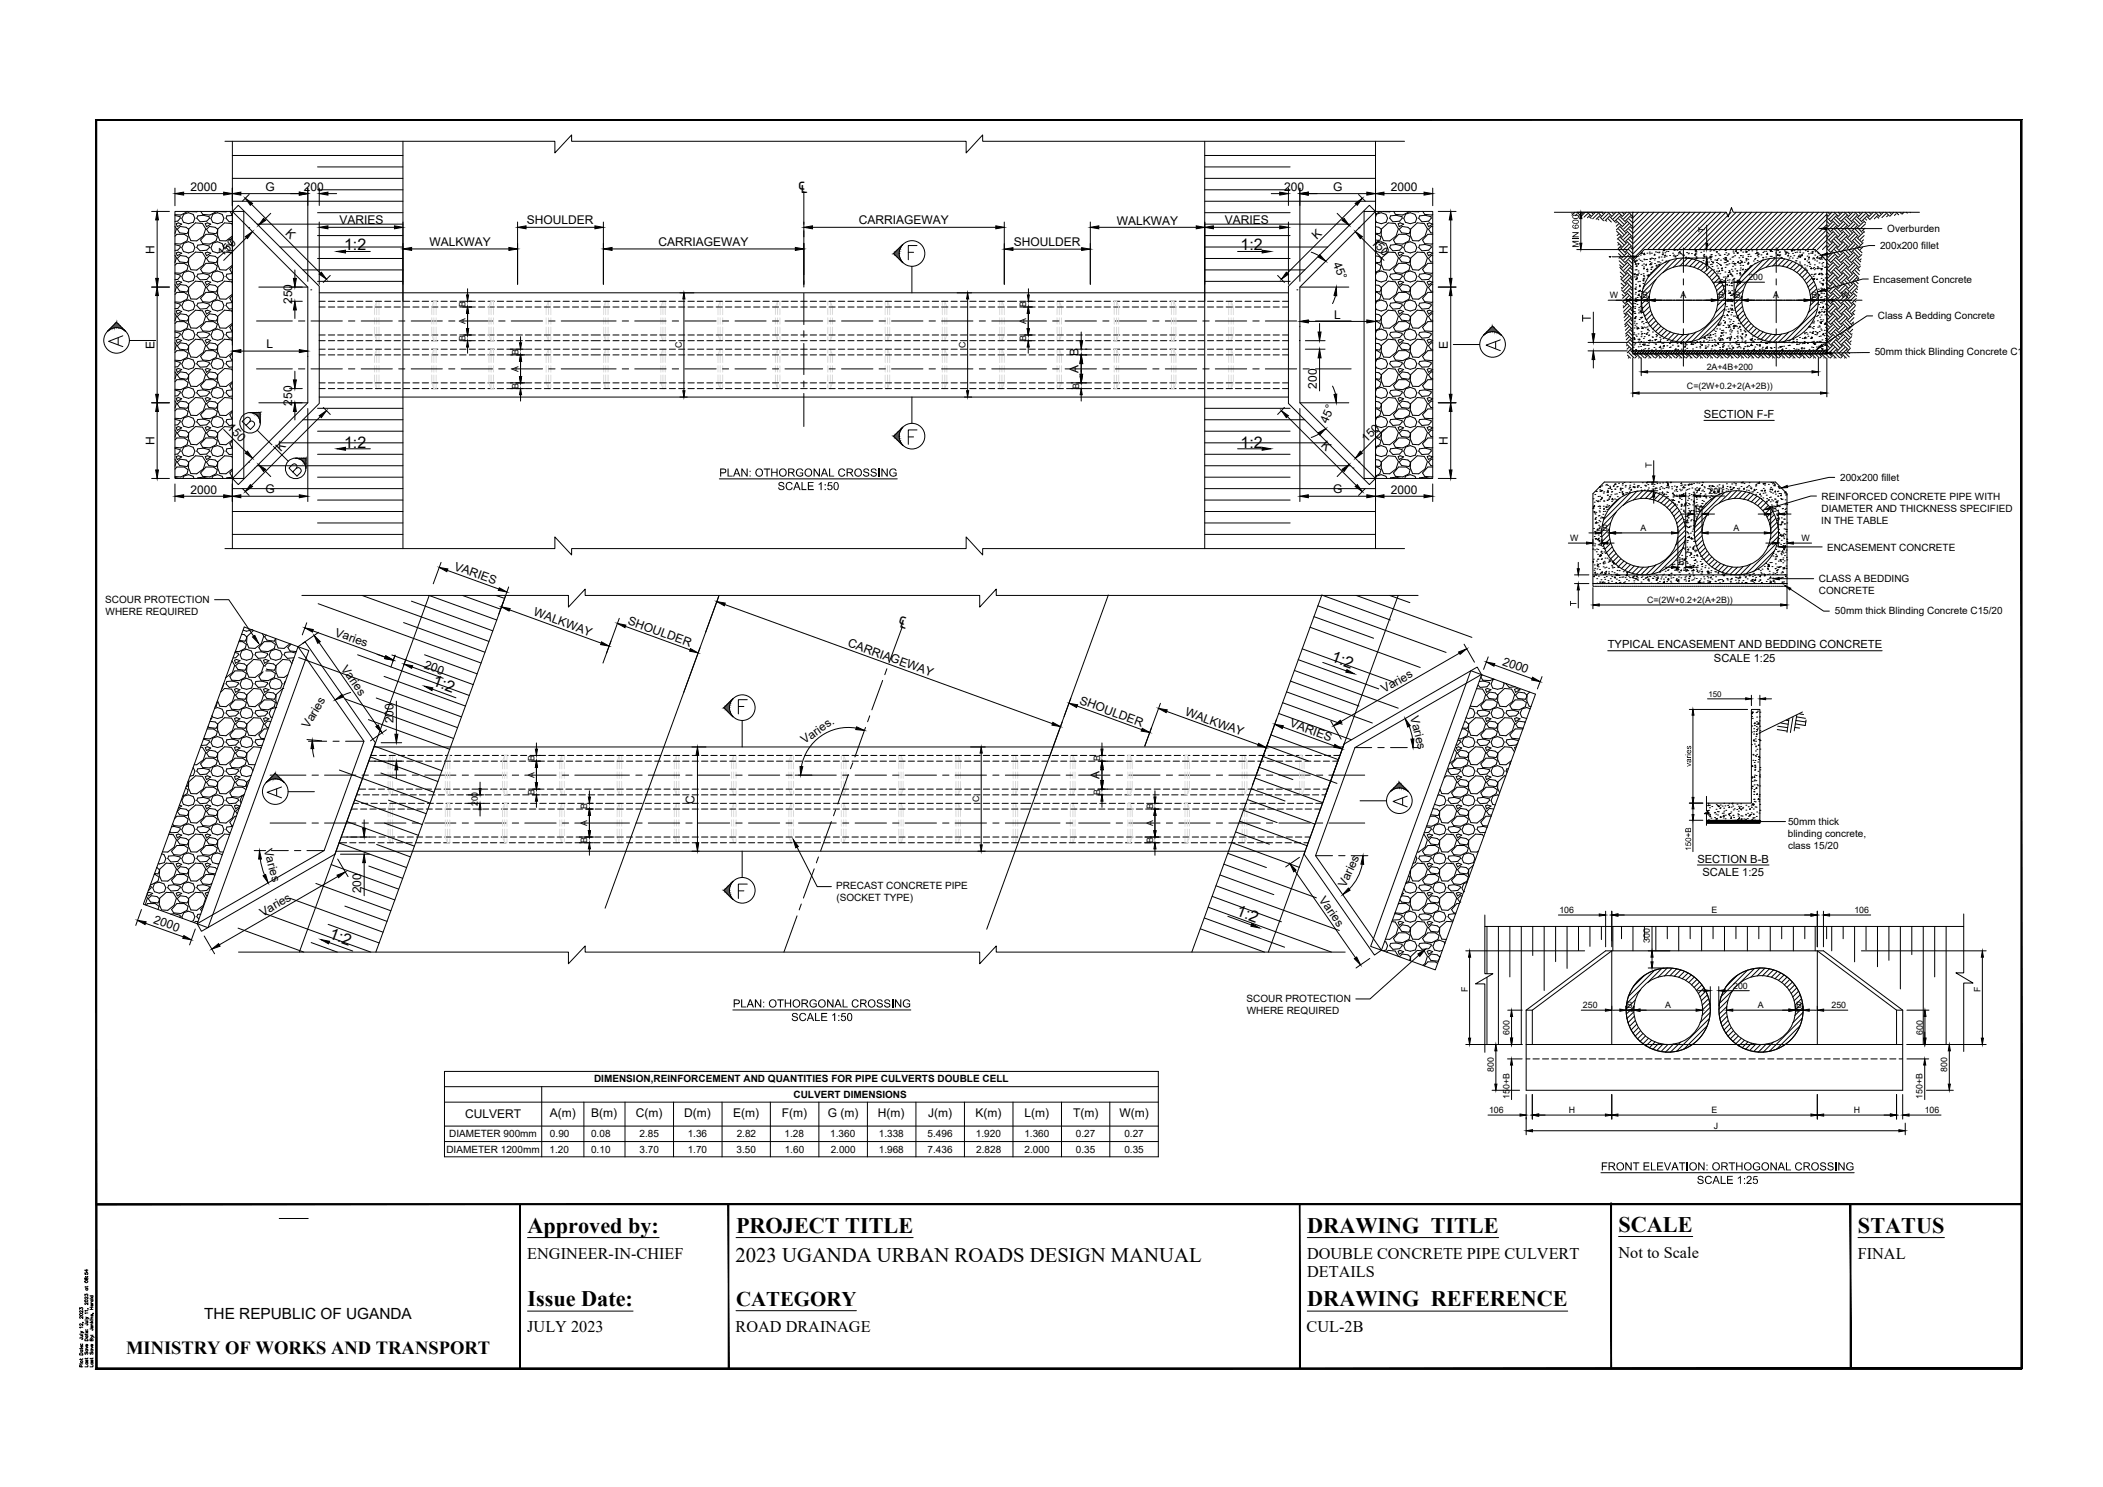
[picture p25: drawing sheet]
<svg xmlns="http://www.w3.org/2000/svg" width="420mm" height="297mm" viewBox="0 0 420 297" stroke-linecap="round" stroke-linejoin="round" font-family="sans-serif">
<defs><g id="words">
<g font-size="5.7">
<text x="47.3" y="87.1">B</text>
<text x="56.4" y="96.3">B</text>
</g>
<g font-size="5.3">
<text x="20.5" y="70.6">A</text>
<text x="295.6" y="71.3">A</text>
<text x="52.2" y="160.5">A</text>
<text x="276.9" y="162.3">A</text>
</g>
<g font-size="4.4">
<text x="105.4" y="246.2">Approved by:</text>
<text x="147.1" y="246.2">PROJECT TITLE</text>
<text x="261.2" y="246.2">DRAWING TITLE</text>
<text x="323.4" y="246">SCALE</text>
<text x="371.2" y="246.2">STATUS</text>
<text x="105.4" y="260.9">Issue Date:</text>
<text x="261.2" y="260.9">DRAWING REFERENCE</text>
</g>
<text font-size="4.2" x="147.1" y="260.9">CATEGORY</text>
<g font-size="4.1">
<text x="159.4" y="38.6">℄</text>
<text x="179.1" y="125.1" transform="rotate(18 179.1 125.1)">℄</text>
<text x="147" y="252">2023 UGANDA URBAN ROADS DESIGN MANUAL</text>
</g>
<text font-size="3.7" x="25.2" y="270.5">MINISTRY OF WORKS AND TRANSPORT</text>
<g font-size="3.2">
<text x="68.7" y="50">1:2</text>
<text x="247.8" y="50">1:2</text>
<text x="68.7" y="89.4">1:2</text>
<text x="247.8" y="89.4">1:2</text>
<text x="86.3" y="136.8" transform="rotate(20 86.3 136.8)">1:2</text>
<text x="265.8" y="132.1" transform="rotate(19 265.8 132.1)">1:2</text>
<text x="246.8" y="182.8" transform="rotate(20 246.8 182.8)">1:2</text>
<text x="65.6" y="187.4" transform="rotate(20 65.6 187.4)">1:2</text>
<text x="105.4" y="251.4">ENGINEER-IN-CHIEF</text>
<text x="261.1" y="251.4">DOUBLE CONCRETE PIPE CULVERT</text>
<text x="323.4" y="251.3">Not to Scale</text>
<text x="371.2" y="251.4">FINAL</text>
<text x="261.1" y="255.1">DETAILS</text>
<text x="105.4" y="266.1">JULY 2023</text>
<text x="147" y="266.1">ROAD DRAINAGE</text>
<text x="261.1" y="266.1">CUL-2B</text>
</g>
<text font-size="3.1" x="40.8" y="263.5">THE REPUBLIC OF UGANDA</text>
<text font-size="2.7" x="317.8" y="64.3" transform="rotate(-90 317.8 64.3)">T</text>
<g font-size="2.5">
<text x="143.7" y="95.2">PLAN: OTHORGONAL CROSSING</text>
<text x="155.3" y="97.9">SCALE 1:50</text>
<text x="146.4" y="201.2">PLAN: OTHORGONAL CROSSING</text>
<text x="158.1" y="203.9">SCALE 1:50</text>
<text x="319.9" y="233.8">FRONT ELEVATION: ORTHOGONAL CROSSING</text>
<text x="339" y="236.5">SCALE 1:25</text>
</g>
<g font-size="2.4">
<text x="38" y="38.1">2000</text>
<text x="53" y="38.1">G</text>
<text x="60.7" y="38.1">200</text>
<text x="256.6" y="38.1">200</text>
<text x="266.3" y="38.1">G</text>
<text x="277.9" y="38.1">2000</text>
<text x="56.9" y="46.7" transform="rotate(44 56.9 46.7)">K</text>
<text x="67.8" y="44.8">VARIES</text>
<text x="105.3" y="44.8">SHOULDER</text>
<text x="171.6" y="44.8">CARRIAGEWAY</text>
<text x="223.1" y="44.9">WALKWAY</text>
<text x="244.7" y="44.8">VARIES</text>
<text x="263.1" y="47.9" transform="rotate(-44 263.1 47.9)">K</text>
<text x="30.8" y="50.7" transform="rotate(-90 30.8 50.7)">H</text>
<text x="44.5" y="51.4" transform="rotate(-45 44.5 51.4)">150</text>
<text x="85.8" y="49.2">WALKWAY</text>
<text x="131.6" y="49.1">CARRIAGEWAY</text>
<text x="202.6" y="49.2">SHOULDER</text>
<text x="266.3" y="52.7" transform="rotate(68 266.3 52.7)">45°</text>
<text x="273.8" y="48.5" transform="rotate(45 273.8 48.5)">150</text>
<text x="289.3" y="50.7" transform="rotate(-90 289.3 50.7)">H</text>
<text x="58.4" y="60.7" transform="rotate(-90 58.4 60.7)">250</text>
<text x="266.6" y="63.7">L</text>
<text x="30.8" y="69.8" transform="rotate(-90 30.8 69.8)">E</text>
<text x="53.2" y="69.6">L</text>
<text x="215.5" y="71.1" transform="rotate(-90 215.5 71.1)">B</text>
<text x="289.3" y="69.8" transform="rotate(-90 289.3 69.8)">E</text>
<text x="215.5" y="74.5" transform="rotate(-90 215.5 74.5)">A</text>
<text x="263.1" y="77.6" transform="rotate(-90 263.1 77.6)">200</text>
<text x="58.4" y="81" transform="rotate(-90 58.4 81)">250</text>
<text x="30.8" y="88.9" transform="rotate(-90 30.8 88.9)">H</text>
<text x="45.3" y="85.6" transform="rotate(45 45.3 85.6)">150</text>
<text x="263.8" y="89.1" transform="rotate(44 263.8 89.1)">K</text>
<text x="265.2" y="84.7" transform="rotate(-67 265.2 84.7)">45°</text>
<text x="273" y="88.5" transform="rotate(-45 273 88.5)">150</text>
<text x="289.3" y="88.9" transform="rotate(-90 289.3 88.9)">H</text>
<text x="56.1" y="90.4" transform="rotate(-45 56.1 90.4)">K</text>
<text x="38" y="98.6">2000</text>
<text x="53" y="98.5">G</text>
<text x="266.3" y="98.5">G</text>
<text x="277.9" y="98.6">2000</text>
<text x="90.6" y="113.8" transform="rotate(20 90.6 113.8)">VARIES</text>
<text x="106.5" y="122.9" transform="rotate(20 106.5 122.9)">WALKWAY</text>
<text x="125.3" y="124.7" transform="rotate(20 125.3 124.7)">SHOULDER</text>
<text x="66.8" y="127" transform="rotate(20 66.8 127)">Varies</text>
<text x="169.2" y="129" transform="rotate(20 169.2 129)">CARRIAGEWAY</text>
<text x="68.1" y="133.6" transform="rotate(55 68.1 133.6)">Varies</text>
<text x="84.6" y="133.5" transform="rotate(20 84.6 133.5)">200</text>
<text x="300" y="132.7" transform="rotate(20 300 132.7)">2000</text>
<text x="215.5" y="140.6" transform="rotate(20 215.5 140.6)">SHOULDER</text>
<text x="236.6" y="142.8" transform="rotate(20 236.6 142.8)">WALKWAY</text>
<text x="276.5" y="138.5" transform="rotate(-30 276.5 138.5)">Varies</text>
<text x="281.8" y="143.2" transform="rotate(76 281.8 143.2)">Varies</text>
<text x="61.7" y="145.7" transform="rotate(-59 61.7 145.7)">Varies</text>
<text x="78.6" y="144.5" transform="rotate(-90 78.6 144.5)">200</text>
<text x="160.7" y="148.7" transform="rotate(-35 160.7 148.7)">Varies.</text>
<text x="257.5" y="145.1" transform="rotate(20 257.5 145.1)">VARIES</text>
<text x="219.7" y="155.6" transform="rotate(-90 219.7 155.6)">A</text>
<text x="138.8" y="160.5" transform="rotate(-90 138.8 160.5)">C</text>
<text x="52.7" y="169.7" transform="rotate(75 52.7 169.7)">Varies</text>
<text x="72.2" y="178.5" transform="rotate(-90 72.2 178.5)">200</text>
<text x="263.4" y="179.7" transform="rotate(55 263.4 179.7)">Varies</text>
<text x="268.8" y="177.4" transform="rotate(-65 268.8 177.4)">Varies</text>
<text x="30.6" y="184.3" transform="rotate(20 30.6 184.3)">2000</text>
<text x="52.5" y="183.1" transform="rotate(-30 52.5 183.1)">Varies</text>
<text x="92.9" y="223.4">CULVERT</text>
<text x="109.9" y="223.2">A(m)</text>
<text x="118.1" y="223.2">B(m)</text>
<text x="127" y="223.2">C(m)</text>
<text x="136.7" y="223.2">D(m)</text>
<text x="146.5" y="223.2">E(m)</text>
<text x="156.2" y="223.2">F(m)</text>
<text x="165.4" y="223.2">G (m)</text>
<text x="175.4" y="223.2">H(m)</text>
<text x="185.4" y="223.2">J(m)</text>
<text x="194.9" y="223.2">K(m)</text>
<text x="204.7" y="223.2">L(m)</text>
<text x="214.4" y="223.2">T(m)</text>
<text x="223.7" y="223.2">W(m)</text>
</g>
<g font-size="2.2">
<text x="340.4" y="83.5">SECTION F-F</text>
<text x="321.2" y="129.5">TYPICAL ENCASEMENT AND BEDDING CONCRETE</text>
<text x="342.4" y="132.2">SCALE 1:25</text>
<text x="339.1" y="172.3">SECTION B-B</text>
<text x="340.1" y="175">SCALE 1:25</text>
</g>
<g font-size="2">
<text x="340.6" y="46.4" transform="rotate(-90 340.6 46.4)">T</text>
<text x="377" y="46.4">Overburden</text>
<text x="315.4" y="49.5" transform="rotate(-90 315.4 49.5)">MIN 600</text>
<text x="375.6" y="49.8">200x200 fillet</text>
<text x="374.3" y="56.5">Encasement Concrete</text>
<text x="375.2" y="63.7">Class A Bedding Concrete</text>
<text x="374.6" y="70.9">50mm thick Blinding Concrete C15/20</text>
<text x="330" y="93.5" transform="rotate(-90 330 93.5)">T</text>
<text x="363.9" y="99.9">REINFORCED CONCRETE PIPE WITH</text>
<text x="367.7" y="96.1">200x200 fillet</text>
<text x="363.9" y="104.6">IN THE TABLE</text>
<text x="363.9" y="102.3">DIAMETER AND THICKNESS SPECIFIED</text>
<text x="365" y="110">ENCASEMENT CONCRETE</text>
<text x="363.4" y="116.3">CLASS A BEDDING</text>
<text x="363.4" y="118.7">CONCRETE</text>
<text x="21" y="120.5">SCOUR PROTECTION</text>
<text x="21.1" y="122.9">WHERE REQUIRED</text>
<text x="314.9" y="121.1" transform="rotate(-90 314.9 121.1)">T</text>
<text x="366.6" y="122.6">50mm thick Blinding Concrete C15/20</text>
<text x="357.2" y="167.2">blinding concrete,</text>
<text x="357.2" y="164.8">50mm thick</text>
<text x="357.2" y="169.6">class 15/20</text>
<text x="167.1" y="177.7">PRECAST CONCRETE PIPE</text>
<text x="167.1" y="180">(SOCKET TYPE)</text>
<text x="249" y="200.2">SCOUR PROTECTION</text>
<text x="249.1" y="202.6">WHERE REQUIRED</text>
<text x="118.7" y="216.1">DIMENSION,REINFORCEMENT AND QUANTITIES FOR PIPE CULVERTS DOUBLE CELL</text>
<text x="158.5" y="219.3">CULVERT DIMENSIONS</text>
<text x="89.7" y="227.2">DIAMETER 900mm</text>
<text x="109.9" y="227.2">0.90</text>
<text x="118.1" y="227.2">0.08</text>
<text x="127.8" y="227.2">2.85</text>
<text x="137.4" y="227.2">1.36</text>
<text x="147.2" y="227.2">2.82</text>
<text x="156.7" y="227.2">1.28</text>
<text x="165.9" y="227.2">1.360</text>
<text x="175.6" y="227.2">1.338</text>
<text x="185.3" y="227.2">5.496</text>
<text x="195" y="227.2">1.920</text>
<text x="204.7" y="227.2">1.360</text>
<text x="215" y="227.2">0.27</text>
<text x="224.6" y="227.2">0.27</text>
<text x="89.2" y="230.3">DIAMETER 1200mm</text>
<text x="109.8" y="230.3">1.20</text>
<text x="118.1" y="230.3">0.10</text>
<text x="127.8" y="230.3">3.70</text>
<text x="137.4" y="230.3">1.70</text>
<text x="147.1" y="230.3">3.50</text>
<text x="156.8" y="230.3">1.60</text>
<text x="166" y="230.3">2.000</text>
<text x="175.6" y="230.3">1.968</text>
<text x="185.3" y="230.3">7.436</text>
<text x="195.1" y="230.3">2.828</text>
<text x="204.7" y="230.3">2.000</text>
<text x="215" y="230.3">0.35</text>
<text x="224.6" y="230.3">0.35</text>
</g>
<g font-size="1.8">
<text x="321.6" y="59.5">W</text>
<text x="328.1" y="59.6">B</text>
<text x="335.7" y="59.5">A</text>
<text x="343.4" y="59.6">B</text>
<text x="346.6" y="59.6">B</text>
<text x="349.3" y="56">200</text>
<text x="354.3" y="59.5">A</text>
<text x="361.9" y="59.5">B</text>
<text x="367.9" y="59.5">W</text>
<text x="93" y="64.7" transform="rotate(-90 93 64.7)">A</text>
<text x="93" y="61.4" transform="rotate(-90 93 61.4)">B</text>
<text x="205" y="64.7" transform="rotate(-90 205 64.7)">A</text>
<text x="205" y="61.4" transform="rotate(-90 205 61.4)">B</text>
<text x="93" y="68.1" transform="rotate(-90 93 68.1)">B</text>
<text x="103.6" y="70.9" transform="rotate(-90 103.6 70.9)">B</text>
<text x="136.2" y="69.5" transform="rotate(-90 136.2 69.5)">C</text>
<text x="192.9" y="69.5" transform="rotate(-90 192.9 69.5)">C</text>
<text x="205" y="68.1" transform="rotate(-90 205 68.1)">B</text>
<text x="103.6" y="77.6" transform="rotate(-90 103.6 77.6)">B</text>
<text x="103.6" y="74.3" transform="rotate(-90 103.6 74.3)">A</text>
<text x="215.6" y="77.6" transform="rotate(-90 215.6 77.6)">B</text>
<text x="337" y="77.7">C=(2W+0.2+2(A+2B))</text>
<text x="341" y="73.9">2A+4B+200</text>
<text x="341.4" y="98.7">200</text>
<text x="320.1" y="106">B</text>
<text x="327.8" y="106">A</text>
<text x="338.7" y="102.3">B</text>
<text x="346.3" y="106">A</text>
<text x="353.9" y="102.3">B</text>
<text x="313.7" y="108.1">W</text>
<text x="335.4" y="112.9">B</text>
<text x="359.9" y="108.1">W</text>
<text x="329.1" y="120.4">C=(2W+0.2+2(A+2B))</text>
<text x="106.8" y="155.4" transform="rotate(-90 106.8 155.4)">A</text>
<text x="106.8" y="152.1" transform="rotate(-90 106.8 152.1)">B</text>
<text x="219.8" y="152.1" transform="rotate(-90 219.8 152.1)">B</text>
<text x="337.8" y="153.2" transform="rotate(-90 337.8 153.2)">varies</text>
<text x="95.5" y="161.1" transform="rotate(-90 95.5 161.1)">200</text>
<text x="106.8" y="158.8" transform="rotate(-90 106.8 158.8)">B</text>
<text x="117.3" y="161.7" transform="rotate(-90 117.3 161.7)">B</text>
<text x="195.6" y="160.3" transform="rotate(-90 195.6 160.3)">C</text>
<text x="219.8" y="158.8" transform="rotate(-90 219.8 158.8)">B</text>
<text x="230.4" y="161.7" transform="rotate(-90 230.4 161.7)">B</text>
<text x="117.3" y="165" transform="rotate(-90 117.3 165)">A</text>
<text x="230.4" y="165" transform="rotate(-90 230.4 165)">A</text>
<text x="117.3" y="168.3" transform="rotate(-90 117.3 168.3)">B</text>
<text x="230.4" y="168.3" transform="rotate(-90 230.4 168.3)">B</text>
<text x="337.8" y="170" transform="rotate(-90 337.8 170)">150+B</text>
<text x="311.6" y="182.4">106</text>
<text x="341.9" y="182.4">E</text>
<text x="370.5" y="182.4">106</text>
<text x="329.6" y="188.4" transform="rotate(-90 329.6 188.4)">300</text>
<text x="346.3" y="197.5">200</text>
<text x="293.2" y="198.1" transform="rotate(-90 293.2 198.1)">F</text>
<text x="316.3" y="201.4">250</text>
<text x="325" y="201.4">B</text>
<text x="332.7" y="201.4">A</text>
<text x="351.2" y="201.4">A</text>
<text x="358.8" y="201.4">B</text>
<text x="365.9" y="201.4">250</text>
<text x="395.7" y="198.1" transform="rotate(-90 395.7 198.1)">F</text>
<text x="301.6" y="206.7" transform="rotate(-90 301.6 206.7)">600</text>
<text x="384.2" y="206.7" transform="rotate(-90 384.2 206.7)">600</text>
<text x="298.4" y="214.1" transform="rotate(-90 298.4 214.1)">800</text>
<text x="389" y="214.1" transform="rotate(-90 389 214.1)">800</text>
<text x="301.6" y="219.5" transform="rotate(-90 301.6 219.5)">150+B</text>
<text x="384.1" y="219.5" transform="rotate(-90 384.1 219.5)">150+B</text>
<text x="297.5" y="222.3">106</text>
<text x="313.4" y="222.4">H</text>
<text x="341.9" y="222.4">E</text>
<text x="342.4" y="225.5">J</text>
<text x="370.4" y="222.4">H</text>
<text x="384.5" y="222.3">106</text>
</g>
<text font-size="1.6" x="341.3" y="139.2">150</text>
</g></defs>
<!-- layer: A-CONCRETE -->
<g fill="none" stroke="#000" stroke-width=".2">
<path d="M35 42.2h13.7v53.4h-13.7zM46.4 42.2v26.7M47.6 41l16.2 16.2v23.4l-16.2 16.2-1.2-1.2 15.1-15.1v-23.2l-15.1-15.1zM63.8 58.5h193.6M180.4 48.8l-1.9 1.9 1.9 1.8M182.2 53.2v5.3M257.4 57.2l16.2-16.2 1.2 1.2-15.1 15.1v23.2l15.1 15.1-1.2 1.2-16.2-16.2zM272.5 42.2h2.3v53.4h-2.3zM274.8 42.2h11.4v53.4h-11.4M310.5 42.4h34.4l.4 .9 .6-1.8 .4 .9h37.2M326.2 52.1l2.3-2.2h34.2l2.3 2.2v18h-38.8zM326.2 42.4v27.7"/>
<path d="M365 42.4v27.7M21.4 66.2l1.9-1.8 1.8 1.8M25.9 68h5.2M63.8 79.3h193.6M182.2 79.3v5.3M290.4 68.8h5.2M326.2 68.4h38.8M51.4 85.9l2.9 3M54.6 89.2l3 2.9M180.4 85.3l-1.9 1.9 1.9 1.8M320.5 96.3h34.2l2.3 2.3v18h-38.8v-18zM143.7 118.9l-22.8 62.5"/>
<path d="M221.4 118.9l-24.3 66.7M318.2 114.8h38.8M59.5 129.2l-10.7-3.9-20.2 55.3 10.8 3.9M59.5 129.2l2.2 .7-20.1 55.4-2.2-.8M59.5 129.2l1.4-1 14.1 20.2-8.1 22.2-26.7 15.4-.8-1.5 25.4-14.6 7.9-21.8zM59.5 129.2l-20.1 55.3M146.5 139.6l-1.9 1.8 1.9 1.8M296 134.8l10.8 3.9-20 55-10.8-3.9zM296 134.8l-2.1-.8-20.1 55 2.2 .8M57.6 158.1h5.2M74.7 149.2h193.6M148.3 143.9v5.3"/>
<path d="M268.5 148.6l26.6-15.3 .9 1.4-25.3 14.6-7.9 21.6 13.2 18.9-1.4 1-14.1-20.2zM271.7 160h5.3M340.9 159.1v2.9h.5l-.9 .5h.4v2.4M355.1 145.7l1.9 .3M355.2 145.1l2 .3M355.8 144.4l1.5 .3M356.9 143.9l.5 .1M357.4 143.6l-.4 2.7M358.2 143.3l-.5 3M358.6 145.3l1 .1M358.8 143.9l2 .3M358.9 143.2l1.8 .3"/>
<path d="M359 142.9l-.5 3.1M359.6 142.6l.7 .1M360.1 142.2l-8.5 4.2M360.8 143.8l-.1 1.1-2-.3M67.1 170h193.6M146.5 176.1l-1.9 1.8 1.9 1.8M148.3 170v5.3M340.9 160.4h9v-18.7h1.7v22.2h-10.7M351.6 163.9v.6h-10.7M88.8 214h142.6v17.1h-142.6zM88.8 217.1h142.6M108.2 217.1v14"/>
<path d="M304.9 208.6h75.2M304.9 201.8v16h75.2v-16M304.9 211.5h.8M304.9 201.8l15.9-11.9h43.5l15.8 11.9M304.9 201.8h1.2M306.1 201.8l15.9-11.9v18.7M306.1 201.8v6.8M306.3 211.5h1.2M308.2 211.5h1.2M310 211.5h1.3M311.9 211.5h1.3M313.8 211.5h1.2"/>
<path d="M315.7 211.5h1.2M317.5 211.5h1.3M319.4 211.5h1.3M321.3 211.5h1.2M323.2 211.5h1.2M325 211.5h1.3M326.9 211.5h1.3M328.8 211.5h1.3M330.7 211.5h1.2M332.6 211.5h1.2M334.4 211.5h1.2M336.3 211.5h1.3"/>
<path d="M338.1 211.5h1.3M340 211.5h1.3M341.9 211.5h1.3M343.8 211.5h1.2M345.7 211.5h1.2M347.5 211.5h1.3M349.4 211.5h1.3M351.3 211.5h1.2M353.2 211.5h1.2M355 211.5h1.3M356.9 211.5h1.3M358.8 211.5h1.2"/>
<path d="M360.7 211.5h1.2M362.5 211.5h1.3M364.4 211.5h1.3M366.3 211.5h1.2M368.2 211.5h1.2M370 211.5h1.3M371.9 211.5h1.3M373.8 211.5h1.3M375.7 211.5h1.2M377.6 211.5h1.2M378.9 201.8l-15.8-11.9v18.7M378.9 201.8h1.2"/>
<path d="M378.9 201.8v6.8M379.4 211.5h.7M88.8 220.2h142.6M88.8 224.9h142.6M88.8 228h142.6M116.7 220.2v10.9M124.9 220.2v10.9M134.6 220.2v10.9M144.3 220.2v10.9M153.9 220.2v10.9M163.6 220.2v10.9M173.3 220.2v10.9"/>
<path d="M183 220.2v10.9M192.7 220.2v10.9M202.4 220.2v10.9M212.1 220.2v10.9M221.7 220.2v10.9"/>
<circle cx="182.2" cy="50.6" r="2.56"/>
<circle cx="336.3" cy="60" r="8.4"/>
<circle cx="336.3" cy="60" r="6.9"/>
<circle cx="354.9" cy="60" r="8.4"/>
<circle cx="354.9" cy="60" r="6.9"/>
<circle cx="182.2" cy="87.1" r="2.56"/>
<circle cx="328.4" cy="106.4" r="8.4"/>
<circle cx="328.4" cy="106.4" r="6.9"/>
<circle cx="346.9" cy="106.4" r="8.4"/>
<circle cx="346.9" cy="106.4" r="6.9"/>
<circle cx="148.3" cy="141.4" r="2.56"/>
<circle cx="148.3" cy="177.8" r="2.56"/>
<circle cx="333.3" cy="201.8" r="8.4"/>
<circle cx="333.3" cy="201.8" r="6.9"/>
<circle cx="351.8" cy="201.8" r="8.4"/>
<circle cx="351.8" cy="201.8" r="6.9"/>
</g>
<!-- layer: HATCH -->
<g fill="none" stroke="#000" stroke-width=".2">
<path d="M44.9 28.2h66v2.4l3.3-3.6v1.2h78.8v2.4l3.3-3.6v1.2h84.3M46.4 31.1h34.1M46.4 35.6h34.1M46.4 28.2v81.4M63.4 33.3h17.1M63.4 37.9h17.1M80.5 28.2v81.4M240.7 31.1h34.1M240.7 33.3h17.1M240.7 35.6h34.1M240.7 37.9h17.1M240.7 28.2v81.4"/>
<path d="M274.8 28.2v81.4M35 54.7l1 .2v.3l-.5 .6-.5 .1M35 48.9l1 .2v.3l-.5 .6h-.5M35 43l1 .3v.3l-.5 .6h-.5M35 45.2l.2 .5-.2 .9M35 51l.2 .5-.2 .9M35 56.8l.2 .5-.2 1M35 47.2l.3-.4h1.5l.8 .5-.2 .8-1.3 .7-1.1-.1M35 53l.3-.4h1.5l.8 .5-.2 .9-1.3 .6-1.1-.1M35 58.8l.3-.4h1.5l.8 .6-.2 .8-1.3 .6-1.1-.1M35.2 56.3l.4-.1 .7 .2-.9 .5zM35.2 50.5l.4-.1 .7 .2-.9 .5z"/>
<path d="M35.2 44.7l.4-.2 .7 .3-.9 .5zM35.4 45.8l.6-.6 1.2 .2 .5 .4v.4l-.3 .5-1.5-.2zM36 51l1.2 .2 .5 .4v.4l-.3 .5-1.5-.2-.5-.7zM36 56.8l1.2 .2 .5 .4v.4l-.3 .5-1.5-.1-.5-.8zM36.3 43.6l.3 .8 1.1 .3 .9-.3 .3-.8-.3-.8-.9-.3-1 .3-.3 .8M36.3 49.4l.3 .8 1.1 .3 .9-.3 .3-.8-.3-.7-.9-.4-1 .3-.3 .8M36.3 55.2l.3 .8 1.1 .3 .9-.3 .3-.8-.3-.7-.9-.4-1 .3-.3 .8M37.4 42.2l-1.3 .8-1.1-.1M37.7 57.4l1.4-1.2 1.4 .1 .6 1-.5 1.5-1.3 1-1.2-.1-.4-1.1zM37.7 51.5l1.4-1.1h1.4l.6 1.1-.5 1.4-1.3 1.1-1.2-.1-.4-1.1zM37.7 45.7l1.4-1.2 1.4 .1 .6 1.1-.5 1.4-1.3 1h-1.2l-.4-1.1zM38.1 42.2v.1"/>
<path d="M39.4 42.2l-1.3 .1M39.5 54.8l1.1-.2 1.2 .3 .1 .3-.6 .6-1.3 .1-.7-.7zM39.5 49l1.1-.2 1.2 .3 .1 .3-.6 .6-1.3 .1-.7-.7zM39.5 43.1l1.1-.1 1.2 .3 .1 .3-.6 .6-1.3 .1-.7-.7zM40.1 42.2l.4 .6 1.4 .2 1.3-.8M41 56.3l.4-.1 .7 .2-.8 .5zM41 50.5l.4-.1 .7 .2-.8 .5zM41 44.7l.4-.2 .7 .3-.8 .5zM41.1 58.4h1.6l.7 .6-.2 .8-1.3 .6-1.4-.1-.4-.7zM41.1 52.6h1.6l.7 .5-.2 .9-1.3 .6-1.4-.1-.4-.7zM41.1 46.8h1.6l.7 .5-.2 .8-1.3 .7-1.4-.1-.4-.8zM41.3 45.8l.6-.6 1.1 .2 .5 .4v.4l-.3 .5-1.5-.2z"/>
<path d="M41.9 51l1.1 .2 .5 .4v.4l-.3 .5-1.5-.2-.4-.7zM41.9 56.8l1.1 .2 .5 .4v.4l-.3 .5-1.5-.1-.4-.8zM42.1 43.6l.4 .8 1 .3 .9-.3 .3-.8-.3-.8-.9-.3-1 .3-.3 .8M42.1 49.4l.4 .8 1 .3 .9-.3 .3-.8-.3-.7-.9-.4-1 .3-.3 .8M42.1 55.2l.4 .8 1 .3 .9-.3 .3-.8-.3-.7-.9-.4-1 .3-.3 .8M43.9 42.2v.1M45.3 42.2l-1.4 .1M46 42.2l.4 .7M46.4 54.6l-1.1 .2-.1 .4 .6 .7h.6M46.4 48.8l-1.1 .2-.1 .4 .6 .7h.6M46.4 43l-1.1 .1-.1 .5 .6 .7 .6-.1M46.4 56.5l-.1-.2-1.4-.1-1.4 1.2v1.2l.4 1.1 1.3 .1 1.2-1"/>
<path d="M46.4 50.7l-.1-.3h-1.4l-1.4 1.1v1.3l.4 1.1 1.3 .1 1.2-1M46.4 44.9l-.1-.3-1.4-.1-1.4 1.2v1.3l.4 1.1h1.3l1.2-1M46.4 59l-.5 .6 .5 .7M46.4 53.2l-.5 .6 .4 .7h.1M46.4 47.4l-.5 .5 .4 .8h.1M46.4 40.2h34.1M51.4 44.8h29.1M56 49.3h24.5M60.5 53.9h20M62.1 57.9h.1M63.4 42.5h17.1M63.4 47.1h17.1"/>
<path d="M63.4 51.6h17.1M63.4 56.2h17.1M240.7 40.2h34.1M240.7 42.5h17.1M240.7 44.8h29.1M240.7 47.1h17.1M240.7 49.3h24.5M240.7 51.6h17.1M240.7 53.9h20M240.7 56.2h17.1M259.1 57.9h.1M274.8 46.8h.4l.7 .5-.2 .8-.9 .5"/>
<path d="M274.8 52.6h.4l.7 .5-.2 .9-.9 .4M274.8 58.4h.4l.7 .6-.2 .8-.9 .4M274.8 56.9l.7 .1 .5 .4v.4l-.3 .5-.9-.1M274.8 51.1l.7 .1 .5 .4v.4l-.3 .5-.9-.1M274.8 45.3l.7 .1 .5 .4v.4l-.3 .5-.9-.1M274.8 43.3l.2-.5 1-.3 .9 .3 .3 .8-.3 .8-.9 .3-1-.3-.2-.4M274.8 49.1l.2-.5 1-.3 .9 .4 .3 .7-.3 .8-.9 .3-1-.3-.2-.4M274.8 54.9l.2-.5 1-.3 .9 .4 .3 .7-.3 .8-.9 .3-1-.3-.2-.3M275.7 42.2l-.9 .6M276 57.4l1.4-1.2 1.4 .1 .6 1-.5 1.5-1.2 1-1.3-.1-.4-1.1zM276 51.5l1.4-1.1h1.4l.6 1.1-.5 1.4-1.2 1.1-1.3-.1-.4-1.1zM276 45.7l1.4-1.2 1.4 .1 .6 1.1-.5 1.4-1.2 1h-1.3l-.4-1.1z"/>
<path d="M276.4 42.2v.1M277.8 42.2l-1.4 .1M277.8 54.8l1.1-.2 1.2 .3v.3l-.5 .6-1.3 .1-.6-.7zM277.8 49l1.1-.2 1.2 .3v.3l-.5 .6-1.3 .1-.6-.7zM277.8 43.1l1.1-.1 1.2 .3v.3l-.5 .6-1.3 .1-.6-.7zM278.5 42.2l.3 .6 1.5 .2 1.2-.8M279.3 56.3l.4-.1 .7 .2-.8 .5zM279.3 50.5l.4-.1 .7 .2-.8 .5zM279.3 44.7l.4-.2 .7 .3-.8 .5zM279.4 46.8h1.6l.7 .5-.2 .8-1.2 .7-1.5-.1-.4-.8zM279.4 52.6h1.6l.7 .5-.2 .9-1.2 .6-1.5-.1-.4-.7zM279.4 58.4h1.6l.7 .6-.2 .8-1.2 .6-1.5-.1-.4-.7z"/>
<path d="M279.6 45.8l.5-.6 1.2 .2 .5 .4v.4l-.3 .5-1.5-.2zM279.6 51.6l.5-.6 1.2 .2 .5 .4v.4l-.3 .5-1.5-.2zM279.6 57.4l.5-.6 1.2 .2 .5 .4v.4l-.3 .5-1.5-.1zM280.4 43.6l.4 .8 1 .3 1-.3 .3-.8-.4-.8-.9-.3-1 .3-.3 .8M280.4 49.4l.4 .8 1 .3 1-.3 .3-.8-.4-.7-.9-.4-1 .3-.3 .8M280.4 55.2l.4 .8 1 .3 1-.3 .3-.8-.4-.7-.9-.4-1 .3-.3 .8M281.8 57.4l1.4-1.2 1.4 .1 .6 1-.5 1.5-1.3 1-1.2-.1-.4-1.1zM281.8 51.5l1.4-1.1h1.4l.6 1.1-.5 1.4-1.3 1.1-1.2-.1-.4-1.1zM281.8 45.7l1.4-1.2 1.4 .1 .6 1.1-.5 1.4-1.3 1h-1.2l-.4-1.1zM282.2 42.2v.1M283.6 42.2l-1.4 .1M283.6 54.8l1.1-.2 1.2 .3v.3l-.5 .6-1.3 .1-.7-.7z"/>
<path d="M283.6 49l1.1-.2 1.2 .3v.3l-.5 .6-1.3 .1-.7-.7zM283.6 43.1l1.1-.1 1.2 .3v.3l-.5 .6-1.3 .1-.7-.7zM284.3 42.2l.3 .6 1.6 .1M285.1 56.3l.5-.1 .6 .2-.8 .5zM285.1 50.5l.5-.1 .6 .2-.8 .5zM285.1 44.7l.5-.2 .6 .3-.8 .5zM286.2 46.8h-.9l-1.1 1.1 .4 .8h1.6M286.2 52.6h-.9l-1.1 1.2 .4 .7h1.6M286.2 58.4h-.9l-1.1 1.2 .4 .7h1.6M286.2 56.9l-.3-.1-.5 .6 .5 .8h.3M286.2 51.1l-.3-.1-.5 .6 .5 .7 .3 .1M286.2 45.3l-.3-.1-.5 .6 .5 .7 .3 .1"/>
<path d="M315.9 42.4l.3 .3M316.7 42.4l-.9 .9M317.1 42.4l.7 .7M317.2 42.7l-.7 .7M317.6 43.1l-.5 .4M317.6 43.3l.3 .3M318 42.4l.2 .3M318.8 42.4l-1 .9M319.2 42.7l-1 1M319.2 42.4l.7 .7M319.2 43.7l.2 .2M319.6 43.1l-.7 .7"/>
<path d="M319.6 43.3l.8 .8M320 42.4l.3 .3M320.8 42.4l-.9 .9M320.9 44.1l.1 .1M321.3 42.4l.6 .7M321.3 42.7l-1 1M321.3 43.7l.6 .7M321.7 43.1l-1 1M321.7 43.3l1 1.1M322.1 42.4l.2 .3M322.9 42.4l-1 .9M322.9 44.4l-.1 .1"/>
<path d="M322.9 44.1l1.1 1M323 46.2l1 1M323.2 48.4l.8 .8M323.3 42.4l.7 .7M323.4 42.7l-1.1 1M323.4 44.7l-.5 .5M323.4 46.8l-.3 .3M323.4 48.8l-.2 .2M323.4 50.7l.6 .6M323.4 49.9l1 1M323.4 47.8l1 1M323.4 45.7l1 1.1"/>
<path d="M323.4 43.7l1 1M323.5 52.1l.9 .8M323.6 52.9l.4 .4M323.7 54.3l.7 .7M323.8 43.1l-1.1 1M323.8 45.1l-.9 .8M323.8 47.2l-.7 .6M323.8 49.2l-.5 .5M323.8 51.3l-.3 .3M323.8 53.3l-.2 .2M323.8 55.2l.2 .2M323.8 53.6l1 1"/>
<path d="M323.8 51.5l1 1.1M323.8 49.5l1 1M323.8 47.4l1 1.1M323.8 45.4l1 1M323.8 43.3l1 1.1M323.8 55.7l1 1M323.9 56.6l.5 .5M324 57.4v.1M324 58l.8 .7M324.1 58.8l.3 .3M324.1 42.4l.3 .3M324.9 42.4l-.9 .9"/>
<path d="M325 44.4l-1 1M325 46.4l-1 1M325 48.5l-1 1M325 50.5l-1 1M325 52.6l-1 1M325 54.6l-1 1.1M325 56.7l-1 1M325 58.7l-.8 .9M325 58.5l1 1M325 56.4l1 1.1M325 54.4l1 1M325 52.3l1 1"/>
<path d="M325 50.3l1 1M325 48.2l1 1M325 46.1l1 1.1M325 44.1l1 1M325.4 42.7l-1 1M325.4 44.7l-1 1M325.4 46.8l-1 1M325.4 48.8l-1 1.1M325.4 50.9l-1 1M325.4 52.9l-1 1.1M325.4 55l-1 1M325.4 57.1l-1 1"/>
<path d="M325.4 59.1l-1 1M325.4 42.4l.6 .7M325.4 58.1l.8 .8M325.4 56l.8 .8M325.4 54l.8 .8M325.4 51.9l.8 .8M325.4 49.9l.8 .8M325.4 47.8l.8 .8M325.4 45.7l.8 .9M325.4 43.7l.8 .8M325.8 43.1l-1 1M325.8 45.1l-1 1"/>
<path d="M325.8 47.2l-1 1M325.8 49.2l-1 1.1M325.8 51.3l-1 1M325.8 53.3l-1 1.1M325.8 55.4l-1 1M325.8 57.5l-1 1M325.8 59.5l-1 1M325.8 59.8l.4 .4M325.8 57.7l.4 .4M325.8 55.7l.4 .4M325.8 53.6l.4 .4M325.8 51.5l.4 .5"/>
<path d="M325.8 49.5l.4 .4M325.8 47.4l.4 .5M325.8 45.4l.4 .4M325.8 43.3l.4 .4M326.2 42.4h.1M326.2 43.2l-.2 .1M326.2 45.2l-.2 .2M326.2 47.3l-.2 .1M326.2 49.3l-.2 .2M326.2 51.4l-.2 .1M326.2 53.5l-.2 .1M326.2 55.5l-.2 .2"/>
<path d="M326.2 57.6l-.2 .1M326.2 59.6l-.2 .2M326.2 54.7h.1M326.3 42.4l-.1 .1M326.5 52.1h.1M326.5 55.3h.1M326.5 54.8l.2-.1-.1 .2zM326.6 57.6h.1M326.7 58.7h.1M326.7 59.7h.1M326.7 57.8h.1M326.7 53.9h.1"/>
<path d="M326.7 52.1l.1 .3h-.3zM326.8 56.8h.1M326.8 58.4h.1M326.8 52.2h.1M326.8 55.9h.1M326.8 59.5h.1M326.8 55.8h.1M326.8 57.3h.1M326.8 54.8h.1M326.8 53.2h.1M326.8 52.6l.1 .2h-.2zM326.9 52.9h.1"/>
<path d="M326.9 53.9h.1M326.9 55.1h.1M326.9 55.7l.2-.3v.3h-.2M326.9 52h.1M326.9 53.2h.1M327 52.1h.1M327.1 59.4h.1M327.2 56.3h.1M327.2 52.6l.1 .2 .1-.2-.2 .1M327.3 54.1h.1M327.3 58.2h.1M327.3 55l-.2-.1 .2-.1v.2"/>
<path d="M327.3 54.6h.1M327.3 42.4l-1.1 1.1M327.4 51.8h.1M327.5 58.7v.3h-.2zM327.5 57.3h.1M327.5 58.1l.2-.1v.2zM327.6 56.2h.1M327.6 59.3h.1M327.6 57l.1 .1h-.2zM327.7 52h.1M327.7 51h.1M327.8 54.8h.1"/>
<path d="M327.9 58.2h.1M327.9 50.6l.2-.1v.2zM327.9 59.3h.1M328 53h.1M328 52.2h.1M328.2 57.6h.1M328.2 56.6h.1M328.2 56l.3-.1-.1 .1zM328.3 54.7h.1M328.3 55.7h.1M328.3 56.1h.1M328.3 53.7h.1"/>
<path d="M328.3 55.1h.1M328.3 57.3h.1M328.4 52.7h.1M328.4 53.3h.1M328.4 53.6h.1M328.4 50.7l.1-.1 .1 .2zM328.4 51.8h.1M328.4 55.2h.1M328.4 42.4l-2.2 2.2M328.5 50.8h.1M328.5 50.9h.1M328.5 55.6h.1"/>
<path d="M328.5 51.9h.1M328.8 51.8h.1M328.9 52.8l-.1 .1h.2v-.1M329 51.8h.1M329 53.8l.2-.1-.1 .2zM329 55h.1M329 50.6h.1M329 54.3h.1M329.1 53.9h.1M329.3 54.9h.1M329.3 55l.1 .1h-.2zM329.4 42.4l-3.2 3.2"/>
<path d="M329.5 50.4h.1M329.5 59.3l-1.6 1.5M329.6 50.7h.1M329.6 52.2h.1M329.8 57.9l-1.9 1.9M329.8 54.5h.1M329.8 53.8h.1M329.8 53.5h.1M329.8 52.8h.1M329.8 52.9v-.3l-.2 .3h.2M329.8 51.6v.2l-.2-.1h.2M329.9 52.5h.1"/>
<path d="M329.9 50.6h.1M329.9 51.5h.1M329.9 53.4h.1M330.1 53.3h.1M330.2 51.6h.1M330.4 42.4l-4.2 4.2M330.5 51.9h.1M330.6 52.6h.1M330.6 51.6h.1M330.6 50.8l.1 .2h-.2zM330.7 50.3h.1M330.8 55.8l-2.8 2.9"/>
<path d="M330.9 53.1l.1-.2v.3zM331.1 50.4h.1M331.1 52.3h.1M331.4 52.3h.1M331.4 50.5h.1M331.4 51.5h.1M331.4 52.9l.2-.1-.1 .2zM331.4 51.3h.1M331.5 50.4h.1M331.5 42.4l-5.3 5.3M331.7 52.5h.1M331.7 53l-2.4 2.3"/>
<path d="M331.9 51.3h.1M332 52h.1M332.1 50.8l.2-.1v.2zM332.1 50.4h.1M332.4 50h.1M332.5 51.4h.1M332.5 49.9l-.2 .1 .3 .1v-.2M332.5 42.4l-6.3 6.3M332.6 50.5h.1M332.7 52.4h.1M332.7 51l-.1 .1h.1v-.1M332.9 52.1h.1"/>
<path d="M332.9 50.2h.1M332.9 51.2h.1M333.2 50.2h.1M333.5 42.4l-7.3 7.3M333.6 51h.1M333.7 52l-5.3 5.3M334.2 50.6h.1M334.3 51.1h.1M334.4 51h.1M334.4 50h.1M334.5 42.4l-8.3 8.3M334.6 49.9h.1"/>
<path d="M334.8 51.3h-.2l.2-.2v.2M335 51h.1M335 51.7l-2.8 2.8M335.1 50h.1M335.3 50.7h.1M335.6 42.4l-9.4 9.4M335.6 50.2l.1 .3h-.3zM335.7 50.6h.1M335.8 49.9h.1M335.9 50.7h.1M336.1 50.9h.1M336.2 51.5l-1.9 1.9"/>
<path d="M336.3 51h.2l-.1 .1zM336.6 42.4l-7.4 7.5M336.9 51.3v.2h-.2zM337 50.4h.1M337.1 51.6l-1.5 1.6M337.3 50.7h.1M337.3 51.5h.1M337.3 50.6h.1M337.6 42.4l-7.4 7.5M337.9 50.7h.1M337.9 51.7h.1M338 51.7l-1.3 1.4"/>
<path d="M338.5 51l.2-.3 .1 .3zM338.7 50.2h.1M338.7 42.4l-7.5 7.5M338.7 50.6h.1M338.7 50.1l.2-.1v.2zM338.8 51.3h.1M338.8 50.7h.1M338.9 50.3h.1M338.9 51.9l-1.3 1.3M338.9 51.5l.1 .2h-.2zM339 51.5h.1M339.6 52.2l-1.2 1.2"/>
<path d="M339.7 42.4l-7.4 7.5M339.8 50.4h.1M339.8 52.3h.1M340.2 51.6h.1M340.3 52.1h.1M340.3 51.1h.1M340.3 52.6l-1.1 1.1M340.3 50.2h.1M340.3 49.9h.1M340.4 50.8h.1M340.6 51.3h-.2l.2-.1v.2M340.7 42.4l-7.4 7.5"/>
<path d="M340.8 52.4h.1M340.9 51.3h.1M340.9 52.2h.1M340.9 52.9l-1.1 1.1M341 51.7l.1 .1h-.2zM341.4 52.4h.1M341.5 53.4l-1.1 1.1M341.6 51.2h.1M341.6 50.2h.1M341.7 52.9h.1M341.7 51.9h.1M341.7 42.4l-7.4 7.5"/>
<path d="M341.8 50.9h.1M341.8 49.9h.1M341.8 51.2l.1 .3h-.3zM341.9 52.2h.1M341.9 50.9h.1M341.9 51.3h.1M342 52.8h.1M342 53.2h.1M342.1 53.8l-1.1 1.1M342.2 52.4h.2l-.1 .1zM342.3 50.1h.1M342.3 53.9h.1"/>
<path d="M342.6 49.9h.1M342.6 51.9h.1M342.6 49.9h.2M342.6 54.3l-1.1 1.1M342.7 51.1h.1M342.8 49.9h.1M342.8 42.4l-7.4 7.5M342.9 50.3l.2-.1v.2zM342.9 54.2h.1M342.9 52.4h.1M343 53.1h.1M343.1 54.9l-1.1 1.1"/>
<path d="M343.1 51.8l-.1 .2 .1 .1M343.1 54.6h.1M343.1 51.8l.1 .3M343.2 53.6h.1M343.2 52.6h.1M343.3 50.7h.1M343.3 51.7h.1M343.3 55.2h.1M343.4 49.9h.1M343.5 51h.1M343.5 55.5l-1.2 1.2M343.5 52.8h.1"/>
<path d="M343.5 54l.1 .2h-.2zM343.6 51h.1M343.6 54.7h.1M343.7 52h.1M343.7 53h.1M343.7 52.9h.1M343.8 42.4l-7.4 7.5M343.9 56.2l-1.2 1.1M343.9 54h.1M343.9 56.3l.1 .1M343.9 53.6l.2 .1v-.2l-.2 .1M343.9 56.4h.1"/>
<path d="M343.9 55.9h.1M344 54h.1M344.2 56.9l-1.3 1.2M344.3 57h.1M344.3 51.7h.1M344.3 55.4h.1M344.3 57.1h.1M344.4 56.1h.1M344.4 57.7l-1.3 1.3M344.5 52.5h.1M344.5 50.8h.1M344.5 51.9h.1"/>
<path d="M344.5 57.3h.1M344.6 56.3h.1M344.6 54.3h.1M344.6 55.3h.1M344.6 51.5l.2-.1v.2zM344.6 58.5l-1.4 1.4M344.7 53.4h.1M344.7 58.2h.1M344.7 49.9h.1M344.7 52.4h.1M344.7 51.9l.3-.2v.3zM344.7 59.4l-1.6 1.6"/>
<path d="M344.7 51.5h.1M344.8 50.5h.1M344.8 49.9v.1h-.1zM344.8 52.9h.1M344.8 42.4l-7.4 7.5M344.9 55.5h.1M345 56.9l.1-.1v.2zM345 51h.1M345.1 56h.1M345.1 52.9h.1M345.1 55.2l.2-.2v.3zM345.1 54.9h.1"/>
<path d="M345.2 52.1l.1 .1h-.3zM345.3 50.7h.1M345.3 58.6h.1M345.3 54.4h.1M345.3 58.1h.1M345.4 56.4h.1M345.4 57h.1M345.4 54h.1M345.4 52.7h.1M345.5 55.9h.1M345.5 58.6l.2-.3 .1 .3zM345.6 51.8h.1"/>
<path d="M345.6 54.2v.2h-.1zM345.6 54.8l.2-.1v.1zM345.7 59h.1M345.8 54.8h.1M345.8 57.1h.1M345.8 56.6l.2-.2 .1 .2zM345.8 42.4l-7.4 7.5M345.9 60h.1M345.9 53.8h.1M345.9 59h.1M346 58.1h.1M346 55.1h.1"/>
<path d="M346 58.7h.1M346 56.1h.1M346 57.1h.1M346 52.6h.1M346 51.4h.1M346.1 55.1h.1M346.1 54.2h.1M346.1 53.2h.1M346.2 52.2h.1M346.2 55.8h.1M346.2 50.3h.1M346.2 51.3h.1"/>
<path d="M346.2 49.9h.1M346.4 50.6h.1M346.4 58.6l-.1 .2h.1v-.2M346.4 59h.1M346.4 55.6h.1M346.5 57.9h.1M346.6 51.1h.1M346.6 52.6l-.1 .2-.1-.2h.2M346.6 53.7h.1M346.6 52.9h.1M346.7 52.6h.1M346.9 50v.2h-.2z"/>
<path d="M346.9 42.4l-7.4 7.5M346.9 54.7h.1M347 54.1h.1M347 50.4h.1M347 56h.1M347.1 50.6l.2-.1-.1 .2zM347.1 52.4h.1M347.1 56.1h.1M347.3 52.2v.2h-.1zM347.4 52.6h.1M347.4 51.5h.1M347.5 55.9v.1"/>
<path d="M347.6 54.9h.1M347.6 52.6h.1M347.6 54h.1M347.7 52h.1M347.7 53h.1M347.7 54.8h.1M347.7 54.4l-.2 .2h.2v-.2M347.7 51h.1M347.7 53.5h.1M347.7 51.1h.1M347.8 50.1h.1M347.8 50h.1"/>
<path d="M347.8 52.4l.3-.2v.2M347.8 52.4l.3 .1M347.9 42.4l-7.4 7.5M348.1 59.3l-1.6 1.5M348.1 53.8l.2-.1-.1 .2zM348.1 51.4h.1M348.1 51.1h.1M348.2 50.4h.1M348.2 53h.1M348.3 57.9l-1.9 1.9M348.5 52.4h.1M348.6 54.2h.1"/>
<path d="M348.7 50.2h.1M348.7 53.8h.1M348.8 52.1h.1M348.8 51.7l.2-.1-.1 .2zM348.9 50.2h.1M348.9 42.4l-7.4 7.5M349 50.4h-.2l.2-.2v.2M349.1 53.7h.1M349.1 52.7h.1M349.2 52.8h.1M349.2 50.9h.1M349.2 51.8h.1"/>
<path d="M349.2 49.9h.1M349.2 51.3h.1M349.3 50.1h.1M349.4 52.4v.2h-.2zM349.4 55.8l-2.8 2.9M349.4 50.8h.1M349.5 53.3h.1M349.7 51.2h.1M349.7 53.1h.1M350 42.4l-7.5 7.5M350 50.1h.1M350.2 53l-2.3 2.3"/>
<path d="M350.3 52.1h.1M350.4 49.9h.1M350.5 51.8h.1M350.6 52.6h.1M350.6 51.6h.1M350.7 50.7h.1M350.9 50.1h.1M351 42.4l-7.4 7.5M351.1 51h.1M351.1 52.1h.1M351.1 50.4v.2h-.2zM351.1 50.5h.1"/>
<path d="M351.2 51.3h.1M351.2 50.8l.2-.1v.2zM351.8 50.9h.1M351.9 49.9h.1M352 42.4l-7.4 7.5M352.2 51.4h.1M352.2 51.9h.1M352.2 50.4h.1M352.2 51.5h.1M352.2 52l-5.3 5.3M352.4 50.2h.1M352.8 51.3h.1"/>
<path d="M352.8 50.2h.1M352.9 50.8h.1M353 42.4l-7.4 7.5M353.1 50.6l.1 .2-.2-.1zM353.4 49.9h.1M353.6 51.7l-2.8 2.8M353.6 51.2h.1M353.6 50.1l.3-.2v.2zM353.7 50.2h.1M353.7 49.9h.2M353.9 51.2h.1M354 50.2h.1"/>
<path d="M354.1 42.4l-7.4 7.5M354.4 51.4h.1M354.5 49.9h.1M354.7 51.5l-1.9 1.9M354.7 50.5h.1M354.9 49.9h.1M355.1 51h.1M355.1 42.4l-7.4 7.5M355.2 50.1h.1M355.2 50.8v.2h-.1zM355.4 51h.2v.1zM355.5 50.4h.1"/>
<path d="M355.5 50.3h.1M355.6 50.9h.1M355.7 51.6l-1.6 1.6M355.8 51.4h.1M355.9 51.5h.1M356.1 42.4l-7.4 7.5M356.5 50h.1M356.6 50.3h.1M356.6 51.7l-1.4 1.4M356.6 50.8h.1M356.7 50.5l.3-.2v.3zM357.1 50.4h.1"/>
<path d="M357.2 42.4l-7.5 7.5M357.3 50.6h.1M357.3 51.1h-.1l.1-.1 .1 .1M357.4 51.9l-1.3 1.3M357.4 51.5h.1M357.7 51.2h.1M357.9 50.1l.2-.1-.1 .2zM358 50.1h.1M358.1 51.5h.1M358.1 50.6h.1M358.1 52.2l-1.2 1.2M358.2 42.4l-7.4 7.5"/>
<path d="M358.4 51.1h.1M358.4 50.1h.1M358.6 50.4h.1M358.7 52.1h.1M358.8 52.1h.1M358.8 52.6l-1.1 1.1M359 50.4h.1M359 51.6h.1M359.1 49.9h.1M359.2 42.4l-7.4 7.5M359.4 51.1v.2h-.1zM359.5 51h.1"/>
<path d="M359.5 52.9l-1.2 1.1M359.5 52.4h.1M359.6 50.4h.1M359.6 51.4h.1M359.6 50.1h.1M359.6 52.7h.1M359.6 51.3l.2-.1-.1 .1zM359.8 53h.1M359.8 51l.3-.2v.3zM360 53.2h.1M360.1 53.4l-1.1 1.1M360.2 50.5h.1"/>
<path d="M360.2 42.4l-7.4 7.5M360.5 52.9h.1M360.5 51.8h.1M360.5 51.7h.1M360.6 53.5h.1M360.6 53.8l-1.1 1.1M360.7 50.1h.1M360.7 53.7h.1M360.8 53.9h.1M361 54.1h.1M361 52.1h.1M361 53.1h.1"/>
<path d="M361 51.2h.1M361.1 50.2h.1M361.1 54.3l-1.1 1.1M361.3 51.8h.1M361.3 52.4h.1M361.3 42.4l-7.4 7.5M361.3 50.7h.1M361.3 52.4h.3l-.1 .1zM361.5 51.3v.2h-.2zM361.5 53.2h.1M361.6 52.8h.1M361.6 54.9l-1.1 1.1"/>
<path d="M361.7 50.6h.1M361.9 54.8h.1M361.9 53.7h-.2l.2-.2v.2M362 50.6h.1M362 50.3l.2-.1v.2zM362 55.5l-1.1 1.2M362.1 51.7h.1M362.1 53.6h.1M362.2 51.5h.1M362.2 55.2h.1M362.3 55.7v.2l-.1-.1zM362.3 42.4l-7.4 7.5"/>
<path d="M362.4 55.8h.1M362.4 51.6h.1M362.4 53.5h.1M362.4 55.7l.2-.1-.1 .2zM362.4 54.8h.1M362.4 56.2l-1.2 1.1M362.4 53.9h.1M362.5 52.9h.1M362.5 54.8h.1M362.5 51.9h.1M362.6 50h.1M362.6 51h.1"/>
<path d="M362.7 53.7h.1M362.7 54.7h.1M362.7 50.3h.1M362.7 56.9l-1.2 1.2M362.9 55.8h.1M363 55.7h.1M363 52.1h.1M363 57.7l-1.4 1.3M363.1 53.3h.1M363.1 50.5h.1M363.2 51.3v.2h-.2zM363.2 58.5l-1.5 1.4"/>
<path d="M363.2 58.8h.1M363.2 59.4l-1.6 1.6M363.3 57.8h.1M363.3 50.7h.1M363.3 53.5l-.1 .2-.1-.1 .2-.1M363.3 42.4l-7.4 7.5M363.4 59l.2-.1-.1 .2zM363.4 52.5h.1M363.4 53.6h.1M363.5 56.3h.1M363.5 51.5l.1 .2h-.2zM363.5 54.6l.1 .2h-.3z"/>
<path d="M363.6 59.8h.1M363.6 51.8h.1M363.7 59.5h.1M363.7 53.7h.1M363.8 57.6h.1M363.8 58.5h.1M363.8 54.6h.1M363.8 51.5l.2-.1-.1 .2zM363.8 56.6h.1M363.8 55.6h.1M363.9 54.6h.1M363.9 59.3h.1"/>
<path d="M363.9 53.7h.1M363.9 51.2h.1M363.9 54.9h.1M363.9 58.6h.1M363.9 57.9l.1 .3h-.3zM364 51.8h.1M364 52.7h.1M364 53.7v.2h-.2zM364 57.7h.1M364.1 56.6h.1M364.1 54.8h.1M364.1 53.2h.1"/>
<path d="M364.1 56.8h.1M364.1 56.7h.1M364.1 56.9l.2-.1-.1 .2zM364.2 52.4h.1M364.2 51.4h.1M364.3 58.7h.1M364.3 42.4l-7.4 7.5M364.4 56l-.1-.1-.1 .1 .2 .1M364.5 57.9h.1M364.5 53.4h.1M364.5 59.7h.1M364.6 59.2h.1"/>
<path d="M364.6 53.4h.1M364.6 51.8h.1M364.6 55.5h.1M364.8 56.5h.1M364.8 58.1v.1h-.2zM364.8 55.5h.1M365 59.4l.1 .1M365 57.3l.1 .2M365 55.3l.1 .1M365 53.2l.1 .1M365 51.2l.1 .1M365 49.1l.1 .1"/>
<path d="M365 47.1l.1 .1M365 45l.1 .1M365 43l.1 .1M365 58.6l.5 .5M365 56.6l.5 .5M365 54.5l.5 .5M365 52.5l.5 .4M365 50.4l.5 .5M365 48.4l.5 .4M365 46.3l.5 .5M365 44.2l.5 .5M365 59.9l.9 .9"/>
<path d="M365 57.9l.9 .8M365 55.8l.9 .9M365 53.7l.9 .9M365 51.7l.9 .9M365 49.6l.9 .9M365 47.6l.9 .9M365 45.5l.9 .9M365 43.5l.9 .9M365 45.9l-4 4M365 54.7l-.2 .1h.1l.1-.1M365 42.8l-7 7.1M365 43.8l-6 6.1"/>
<path d="M365 44.9l-5 5M365 46.9l-2.9 3M365 47.9l-1.9 2M365 49l-.9 .9M365.2 42.4l.3 .3M366 42.4l-.9 .9M366.1 44.4l-1 1M366.1 46.4l-1 1M366.1 48.5l-1 1M366.1 50.5l-1 1M366.1 52.6l-1 1M366.1 54.6l-1 1.1"/>
<path d="M366.1 56.7l-1 1M366.1 58.7l-1 1.1M366.1 58.5l1 1M366.1 56.4l1 1.1M366.1 54.4l1 1M366.1 52.3l1 1M366.1 50.3l1 1M366.1 48.2l1 1M366.1 46.1l1 1.1M366.1 44.1l1 1M366.5 42.4l.6 .7M366.5 42.7l-1 1"/>
<path d="M366.5 44.7l-1 1M366.5 46.8l-1 1M366.5 48.8l-1 1.1M366.5 50.9l-1 1M366.5 52.9l-1 1.1M366.5 55l-1 1M366.5 57.1l-1 1M366.5 59.1l-1 1M366.5 58.1l1 1M366.5 56l1 1.1M366.5 54l1 1M366.5 51.9l1 1"/>
<path d="M366.5 49.9l1 1M366.5 47.8l1 1M366.5 45.7l1 1.1M366.5 43.7l1 1M366.9 43.1l-1 1M366.9 45.1l-1 1M366.9 47.2l-1 1M366.9 49.2l-1 1.1M366.9 51.3l-1 1M366.9 53.3l-1 1.1M366.9 55.4l-1 1M366.9 57.5l-1 1"/>
<path d="M366.9 59.5l-1 1M366.9 59.8l1 1M366.9 57.7l1 1M366.9 55.7l1 1M366.9 53.6l1 1M366.9 51.5l1 1.1M366.9 49.5l1 1M366.9 47.4l1 1.1M366.9 45.4l1 1M366.9 43.3l1 1.1M367.3 42.4l.2 .3M368.1 42.4l-1 .9"/>
<path d="M368.2 44.4l-1.1 1M368.2 46.4l-1.1 1M368.2 48.5l-1.1 1M368.2 50.5l-1.1 1M368.2 52.6l-1.1 1M368.2 54.6l-1.1 1.1M368.2 56.7l-1.1 1M368.2 58.7l-1.1 1.1M368.2 58.5l1 1M368.2 56.4l1 1.1M368.2 54.4l1 1M368.2 52.3l1 1"/>
<path d="M368.2 50.3l1 1M368.2 48.2l1 1M368.2 46.1l1 1.1M368.2 44.1l1 1M368.5 42.4l.7 .7M368.6 42.7l-1.1 1M368.6 44.7l-1.1 1M368.6 46.8l-1.1 1M368.6 48.8l-1.1 1.1M368.6 50.9l-1.1 1M368.6 52.9l-1.1 1.1M368.6 55l-1.1 1"/>
<path d="M368.6 57.1l-1.1 1M368.6 59.1l-1.1 1M368.6 58.1l1 1M368.6 56l1 1.1M368.6 54l1 1M368.6 51.9l1 1M368.6 49.9l1 1M368.6 47.8l1 1M368.6 45.7l1 1.1M368.6 43.7l1 1M369 43.1l-1.1 1M369 45.1l-1.1 1"/>
<path d="M369 47.2l-1.1 1M369 49.2l-1.1 1.1M369 51.3l-1.1 1M369 53.3l-1.1 1.1M369 55.4l-1.1 1M369 57.5l-1.1 1M369 59.5l-1.1 1M369 59.8l1 1M369 57.7l1 1M369 55.7l1 1M369 53.6l1 1M369 51.5l1 1.1"/>
<path d="M369 49.5l1 1M369 47.4l1 1.1M369 45.4l1 1M369 43.3l1 1.1M369.3 42.4l.3 .3M370.1 42.4l-.9 .9M370.2 44.4l-1 1M370.2 46.4l-1 1M370.2 48.5l-1 1M370.2 50.5l-1 1M370.2 52.6l-1 1M370.2 54.6l-1 1.1"/>
<path d="M370.2 56.7l-1 1M370.2 58.7l-1 1.1M370.2 58.5l.8 .7M370.2 56.4l1 .9M370.2 54.4l1 1M370.2 52.3l1 1M370.2 50.3l1 1M370.2 48.2l1 1M370.2 46.1l1 1.1M370.2 44.1l1 1M370.6 42.7l-1 1M370.6 44.7l-1 1"/>
<path d="M370.6 46.8l-1 1M370.6 48.8l-1 1.1M370.6 50.9l-1 1M370.6 52.9l-1 1.1M370.6 55l-1 1M370.6 57.1l-1 1M370.6 59.1l-1 1M370.6 42.4l.6 .7M370.6 58.1l.4 .4M370.6 56l.6 .7M370.6 54l.9 .8M370.6 51.9l1 1"/>
<path d="M370.6 49.9l1 1M370.6 47.8l1 1M370.6 45.7l1 1.1M370.6 43.7l1 1M370.9 59.6l-.9 .9M371 43.1l-1 1M371 45.1l-1 1M371 47.2l-1 1M371 49.2l-1 1.1M371 51.3l-1 1M371 53.3l-1 1.1M371 55.4l-1 1"/>
<path d="M371 57.5l-1 1M371 57.7l.1 .1M371 55.7l.3 .3M371 53.6l.5 .5M371 51.5l.8 .8M371 49.5l1 1M371 47.4l1 1.1M371 45.4l1 1M371 43.3l1 1.1M371.4 55.5l-.2 .2M371.4 42.4l.2 .3M371.7 53.2l-.5 .4"/>
<path d="M371.8 51.7l-.2 .2M372 50.9l-.8 .6M372.1 49.4l-.5 .5M372.2 42.4l-1 .9M372.2 48.5l-1 1M372.3 47.9l-.3 .3M372.3 44.4l-1.1 1M372.3 46.4l-1.1 1M372.3 46.1l.2 .3M372.3 44.1l.4 .4M372.4 47.1l-.8 .7M372.6 45.6l-.6 .5"/>
<path d="M372.6 42.4l.7 .7M372.7 42.7l-1.1 1M372.7 44.7l-1.1 1M372.7 43.7l.2 .3M373.1 43.1l-1.1 1M373.1 43.3l.5 .6M373.4 42.4l.3 .3M374.3 42.4l-1 .9M374.7 42.7l-1 1M374.7 42.4l.7 .7M375.1 43.1l-.6 .6M375.1 43.3l.3 .3"/>
<path d="M375.5 42.4l.2 .3M376.3 42.4l-.9 .9M376.8 42.4l.6 .7M376.8 42.7l-.8 .8M377.2 43.1l-.3 .2M377.5 42.4l.3 .3M378.4 42.4l-.8 .8M378.8 42.7l-.3 .3M378.8 42.4l.5 .5M379.6 42.4l.3 .3M380.4 42.4l-.4 .4M380.9 42.4l.2 .2"/>
<path d="M381.6 42.4l.1 .1M35 77.9l1 .3v.3l-.5 .6h-.5M35 72.1l1 .3v.3l-.5 .6h-.5M35 66.3l1 .3v.3l-.5 .5-.5 .1M35 60.5l1 .2v.3l-.5 .6-.5 .1M35 62.6l.2 .5-.2 1M35 68.4l.2 .5-.2 1M35 74.3l.2 .4-.2 1M35 64.6l.3-.4h1.5l.8 .6-.2 .8-1.3 .6-1.1-.1M35 70.4l.3-.4h1.5l.8 .6-.2 .8-1.3 .6h-1.1M35 76.3l.3-.5h1.5l.8 .6-.2 .8-1.3 .6h-1.1M35.2 79.6l.4-.2 .7 .3-.9 .5z"/>
<path d="M35.2 73.8l.4-.2 .7 .2-.9 .6zM35.2 68l.4-.2 .7 .2-.9 .5zM35.2 62.1l.4-.1 .7 .2-.9 .5zM35.4 63.2l.6-.5 1.2 .2 .5 .3v.4l-.3 .5-1.5-.1zM36 68.5l1.2 .2 .5 .4v.3l-.3 .5-1.5-.1-.5-.7zM36 74.3l1.2 .2 .5 .4v.3l-.3 .6-1.5-.2-.5-.7zM36.3 61l.3 .8 1.1 .3 .9-.3 .3-.8-.3-.7-.9-.4-1 .3-.3 .8M36.3 66.9l.3 .8 1.1 .3 .9-.3 .3-.8-.3-.8-.9-.4-1 .3-.3 .9M36.3 72.7l.3 .8 1.1 .3 .9-.3 .3-.8-.3-.8-.9-.3-1 .3-.3 .8M36.3 78.5l.3 .8 1.1 .3 .9-.3 .3-.8-.3-.8-.9-.3-1 .3-.3 .8M37.7 74.8l1.4-1.2 1.4 .1 .6 1-.5 1.5-1.3 1h-1.2l-.4-1.2zM37.7 69l1.4-1.2 1.4 .1 .6 1-.5 1.5-1.3 1-1.2-.1-.4-1.1z"/>
<path d="M37.7 63.2l1.4-1.2 1.4 .1 .6 1-.5 1.5-1.3 1-1.2-.1-.4-1.1zM39.5 78l1.1-.1 1.2 .3 .1 .3-.6 .6-1.3 .1-.7-.7zM39.5 72.2l1.1-.1 1.2 .3 .1 .3-.6 .6h-1.3l-.7-.6zM39.5 66.4l1.1-.1 1.2 .3 .1 .3-.6 .5-1.3 .1-.7-.6zM39.5 60.6l1.1-.2 1.2 .3 .1 .3-.6 .6-1.3 .2-.7-.8zM41 79.6l.4-.2 .7 .3-.8 .5zM41 73.8l.4-.2 .7 .2-.8 .6zM41 68l.4-.2 .7 .2-.8 .5zM41 62.1l.4-.1 .7 .2-.8 .5zM41.1 75.8h1.6l.7 .6-.2 .8-1.3 .6-1.4-.1-.4-.7zM41.1 70h1.6l.7 .6-.2 .8-1.3 .6-1.4-.1-.4-.7zM41.1 64.2h1.6l.7 .6-.2 .8-1.3 .6-1.4-.1-.4-.7z"/>
<path d="M41.3 63.2l.6-.5 1.1 .2 .5 .3v.4l-.3 .5-1.5-.1zM41.9 68.5l1.1 .2 .5 .4v.3l-.3 .5-1.5-.1-.4-.7zM41.9 74.3l1.1 .2 .5 .4v.3l-.3 .6-1.5-.2-.4-.7zM42.1 61l.4 .8 1 .3 .9-.3 .3-.8-.3-.7-.9-.4-1 .3-.3 .8M42.1 66.9l.4 .8 1 .3 .9-.3 .3-.8-.3-.8-.9-.4-1 .3-.3 .9M42.1 72.7l.4 .8 1 .3 .9-.3 .3-.8-.3-.8-.9-.3-1 .3-.3 .8M42.1 78.5l.4 .8 1 .3 .9-.3 .3-.8-.3-.8-.9-.3-1 .3-.3 .8M46.4 77.9l-1.1 .1-.1 .5 .6 .7 .6-.1M46.4 72.1l-1.1 .1-.1 .5 .6 .6h.6M46.4 66.3l-1.1 .1-.1 .5 .6 .6h.6M46.4 60.4l-1.1 .2-.1 .4 .6 .8 .6-.1M46.4 79.8l-.1-.3-1.4-.1-1.4 1.2v1.3l.4 1.1h1.3l1.2-1"/>
<path d="M46.4 74l-.1-.3-1.4-.1-1.4 1.2v1.2l.4 1.2h1.3l1.2-1M46.4 68.1l-.1-.2-1.4-.1-1.4 1.2v1.2l.4 1.1 1.3 .1 1.2-1M46.4 62.3l-.1-.2-1.4-.1-1.4 1.2v1.2l.4 1.1 1.3 .1 1.2-1M46.4 76.5l-.5 .5 .4 .7h.1M46.4 70.6l-.5 .6 .4 .7h.1M46.4 64.8l-.5 .6 .4 .7h.1M274.8 64.2h.4l.7 .6-.2 .8-.9 .4M274.8 70h.4l.7 .6-.2 .8-.9 .4M274.8 75.8h.4l.7 .6-.2 .8-.9 .5M274.8 74.4l.7 .1 .5 .4v.3l-.3 .6-.9-.2M274.8 68.6l.7 .1 .5 .4v.3l-.3 .5-.9-.1M274.8 62.7l.7 .2 .5 .3v.4l-.3 .5-.9-.1"/>
<path d="M274.8 60.8l.2-.6 1-.3 .9 .4 .3 .7-.3 .8-.9 .3-1-.3-.2-.3M274.8 66.6l.2-.6 1-.3 .9 .4 .3 .8-.3 .8-.9 .3-1-.3-.2-.4M274.8 72.4l.2-.5 1-.3 .9 .3 .3 .8-.3 .8-.9 .3-1-.3-.2-.4M274.8 78.2l.2-.5 1-.3 .9 .3 .3 .8-.3 .8-.9 .3-1-.3-.2-.4M276 74.8l1.4-1.2 1.4 .1 .6 1-.5 1.5-1.2 1h-1.3l-.4-1.2zM276 69l1.4-1.2 1.4 .1 .6 1-.5 1.5-1.2 1-1.3-.1-.4-1.1zM276 63.2l1.4-1.2 1.4 .1 .6 1-.5 1.5-1.2 1-1.3-.1-.4-1.1zM277.8 78l1.1-.1 1.2 .3v.3l-.5 .6-1.3 .1-.6-.7zM277.8 72.2l1.1-.1 1.2 .3v.3l-.5 .6h-1.3l-.6-.6zM277.8 66.4l1.1-.1 1.2 .3v.3l-.5 .5-1.3 .1-.6-.6zM277.8 60.6l1.1-.2 1.2 .3v.3l-.5 .6-1.3 .2-.6-.8zM279.3 79.6l.4-.2 .7 .3-.8 .5z"/>
<path d="M279.3 73.8l.4-.2 .7 .2-.8 .6zM279.3 68l.4-.2 .7 .2-.8 .5zM279.3 62.1l.4-.1 .7 .2-.8 .5zM279.4 64.2h1.6l.7 .6-.2 .8-1.2 .6-1.5-.1-.4-.7zM279.4 70h1.6l.7 .6-.2 .8-1.2 .6-1.5-.1-.4-.7zM279.4 75.8h1.6l.7 .6-.2 .8-1.2 .6-1.5-.1-.4-.7zM279.6 63.2l.5-.5 1.2 .2 .5 .3v.4l-.3 .5-1.5-.1zM279.6 69.1l.5-.6 1.2 .2 .5 .4v.3l-.3 .5-1.5-.1zM279.6 74.9l.5-.6 1.2 .2 .5 .4v.3l-.3 .6-1.5-.2zM280.4 61l.4 .8 1 .3 1-.3 .3-.8-.4-.7-.9-.4-1 .3-.3 .8M280.4 66.9l.4 .8 1 .3 1-.3 .3-.8-.4-.8-.9-.4-1 .3-.3 .9M280.4 72.7l.4 .8 1 .3 1-.3 .3-.8-.4-.8-.9-.3-1 .3-.3 .8"/>
<path d="M280.4 78.5l.4 .8 1 .3 1-.3 .3-.8-.4-.8-.9-.3-1 .3-.3 .8M281.8 74.8l1.4-1.2 1.4 .1 .6 1-.5 1.5-1.3 1h-1.2l-.4-1.2zM281.8 69l1.4-1.2 1.4 .1 .6 1-.5 1.5-1.3 1-1.2-.1-.4-1.1zM281.8 63.2l1.4-1.2 1.4 .1 .6 1-.5 1.5-1.3 1-1.2-.1-.4-1.1zM283.6 78l1.1-.1 1.2 .3v.3l-.5 .6-1.3 .1-.7-.7zM283.6 72.2l1.1-.1 1.2 .3v.3l-.5 .6h-1.3l-.7-.6zM283.6 66.4l1.1-.1 1.2 .3v.3l-.5 .5-1.3 .1-.7-.6zM283.6 60.6l1.1-.2 1.2 .3v.3l-.5 .6-1.3 .2-.7-.8zM285.1 79.6l.5-.2 .6 .3-.8 .5zM285.1 73.8l.5-.2 .6 .2-.8 .6zM285.1 68l.5-.2 .6 .2-.8 .5zM285.1 62.1l.5-.1 .6 .2-.8 .5z"/>
<path d="M286.2 64.2h-.9l-1.1 1.2 .4 .7h1.6M286.2 70h-.9l-1.1 1.2 .4 .7 1.6 .1M286.2 75.8h-.9l-1.1 1.2 .4 .7 1.6 .1M286.2 74.3h-.3l-.5 .6 .5 .7h.3M286.2 68.5h-.3l-.5 .6 .5 .7h.3M286.2 62.7h-.3l-.5 .5 .5 .8h.3M324.2 60.2l.6 .6M324.3 61.1l.1 .1M324.4 62.5l.4 .4M324.6 64.8l.2 .1M325 60.8l-.7 .7M325 62.9l-.5 .5"/>
<path d="M325 64.9l-.4 .4M325 67l-.2 .2M325 69v.1M325 68.8l1 1M325 66.7l1 1M325 64.6l1 1.1M325 62.6l1 1M325 60.5l1 1.1M325.1 70.9l.6 .6M325.4 61.2l-1 1M325.4 63.2l-.8 .9M325.4 65.3l-.7 .7"/>
<path d="M325.4 67.3l-.5 .6M325.4 69.4l-.3 .4M325.4 71.4l-.1 .1M325.4 70.4l1 1M325.4 68.4l.8 .8M325.4 66.3l.8 .8M325.4 64.2l.8 .9M325.4 62.2l.8 .8M325.4 60.1l.8 .8M325.8 61.6l-1 1M325.8 63.6l-1 1M325.8 65.7l-1 1"/>
<path d="M325.8 67.7l-.9 .9M325.8 69.8l-.7 .7M325.8 70l.4 .5M325.8 68l.4 .4M325.8 65.9l.4 .5M325.8 63.9l.4 .4M325.8 61.8l.4 .4h.1l-.1 .1M326.2 61.7l-.2 .1M326.2 63.7l-.2 .2M326.2 65.8l-.2 .1M326.2 67.8l-.2 .2M326.2 69.9l-.2 .1"/>
<path d="M326.3 69.4h.1M326.3 68.4h.1M326.3 60.6h.1M326.3 66.8h.1M326.4 67.4h.1M326.4 61.2v.1h-.2zM326.4 66.5h.1M326.4 70.7l.4 .4M326.4 67.7l.2-.1v.2zM326.5 64.5h.1M326.5 65.5h.1M326.5 68.9h.1"/>
<path d="M326.5 63.6h.1M326.5 67.8h.1M326.5 62.3h.1M326.5 70.1l-.3 .3M326.5 62.6h.1M326.5 64.2h.1M326.6 61.6h.1M326.6 63.7h.1M326.6 60.6h.1M326.6 62.6h.1M326.6 61.3h.1M326.6 65h.1"/>
<path d="M326.6 68.7h.1M326.8 69.8h.1M326.8 63.2h.1M326.8 66.9h.1M326.8 63.4l-.2 .1h.2M326.8 69.9h.1M326.8 63.4v.1M326.8 60.2l.2-.1v.2zM326.9 65.3h.1M326.9 64.7h.1M326.9 67.2h.1M327 70.7l-.2 .1"/>
<path d="M327 70.1l-.5 .6M327.1 60.8h.1M327.1 71.1l-.5 .4M327.1 70.8l.7 .7M327.1 65.6l.2-.1v.1zM327.2 67.8h.1M327.2 65.7v-.2l-.1 .2h.1M327.3 66.7h.1M327.3 68.3h.1M327.3 65.6h.1M327.3 69.3h.1M327.3 62.5h.1"/>
<path d="M327.3 61.9h.1M327.4 61.5h.1M327.5 63.8h.1M327.5 71.4l-.1 .1M327.5 70.1l-.5 .6M327.6 68.7h.1M327.6 70.1l-.6 .6M327.6 67.9h-.2l.2-.2v.2M327.7 63.5h.1M327.7 61.2h.1M327.7 70.7l.8 .7M327.8 69.2h.1"/>
<path d="M327.8 68.2h.1M327.9 66.3h.1M327.9 67.3h.1M327.9 62v.3h-.3zM327.9 63.4h.2l-.1 .1zM327.9 65.3h.1M327.9 66.9h.1M327.9 64.3h.1M328 69.9v.2l-.1-.1 .1-.1M328 63.4h.1M328 66.6h.1M328 62.4h.1"/>
<path d="M328 65.6h.1M328 62.3h.1M328.1 61.5h.1M328.1 70.1l-.6 .6M328.1 64.2h.1M328.2 68.8l.2-.1-.1 .2zM328.2 65.4l.1 .2h-.3zM328.3 69.9h.1M328.3 67.6h.1M328.3 64.7h.1M328.3 68.4h.1M328.4 68.9l.3-.2v.2z"/>
<path d="M328.5 65.3h.1M328.5 62.9h.1M328.5 66.6h.1M328.5 70.7l.4 .4M328.5 67.3h.1M328.6 70.1l-.6 .6M328.6 69.7h.1M328.7 65.5h.1M328.7 63.7h.1M328.8 64.4h.1M328.9 68.4h.1M328.9 66.7h.2l-.1 .1z"/>
<path d="M329 69h.1M329 65.3h.1M329.1 66.4h.1M329.1 70.1l-.6 .6M329.1 71.1l-.4 .4M329.1 70.8l.7 .7M329.1 65.9l.2-.2v.2zM329.3 69.9h.1M329.3 68h.1M329.3 69h.1M329.3 67h.1M329.3 69.6h.1"/>
<path d="M329.4 66.1h.1M329.4 68.5h.1M329.4 65.1h.1M329.4 66.9h.1M329.5 60.3l-1.4 1.4M329.5 71.4l-.1 .1M329.5 68.1l.2-.2v.2zM329.6 70.1l-.7 .7M329.6 61.2l-1.3 1.3M329.8 70.7l.7 .7M329.8 62l-1.2 1.2M329.8 70h.1"/>
<path d="M329.9 70l.2-.1v.2zM330 68.1h.1M330.1 70.1h.1M330.1 67.3h.1M330.1 62.8l-1.2 1.2M330.1 68.4h.1M330.1 70.1l-.5 .6M330.1 67.4h.1M330.1 66.3h.1M330.1 70h.1M330.4 68.5h.1M330.4 63.4l-1.1 1.2"/>
<path d="M330.4 69.4h.1M330.5 70.7l.4 .4M330.6 67.9l.2-.1v.2zM330.6 70.1l-.5 .6M330.7 68.7h.1M330.7 69.8h.1M330.8 68.8h.1M330.8 66.8h.1M330.8 67.8h.1M330.8 64.1l-1.1 1.1M330.9 67.3h.1M331 67h.1"/>
<path d="M331.1 70.1l-.5 .6M331.2 68.3h.1M331.2 71.1l-.5 .4M331.2 70.8l.7 .7M331.3 64.6l-1.1 1.1M331.4 70h.1M331.5 69.4l.3-.2v.3zM331.6 67.4h.1M331.6 71.4l-.1 .1M331.6 68.2l.2-.1v.2zM331.7 70.1l-.8 .7M331.7 67.8h.1"/>
<path d="M331.8 70.7l.8 .7M331.8 69.7h.1M331.8 65.1l-1.1 1.1M332 68.5h.1M332.2 70.1l-.6 .6M332.2 68.6h.1M332.2 69.5h.1M332.3 67.6h.1M332.3 69.2h.1M332.3 69.1l.3-.1-.1 .2zM332.4 68.4h.1M332.4 65.6l-1.1 1.1"/>
<path d="M332.6 70.7l.6-.6-.6 .6 .4 .4M332.7 70.1l-.6 .6M332.9 70.1h.1M333 69.1h.1M333 66l-1.1 1.1M333.1 68h.1M333.2 71.1l-.4 .4M333.2 70.8l.8 .7M333.4 70.1h.1M333.5 68.6h.1M333.5 69.4h.1M333.6 71.4v.1"/>
<path d="M333.7 69.3h.1M333.7 70.1l-.7 .7M333.7 68.4h.1M333.7 66.3l-1.1 1.2M333.8 68.3l.1 .1h-.2zM333.9 70.7l.8 .7M334.1 68.1h.1M334.1 68.9h.1M334.2 70.1l-.5 .6M334.5 66.6l-1.2 1.2M334.6 70.7l.5 .4M334.6 69.9l.2-.2 .1 .2z"/>
<path d="M334.7 70.1l-.5 .6M335.1 68.7h.1M335.2 69.8h.1M335.2 69.1h.1M335.2 69.2h.1M335.3 70.1l-.6 .6M335.3 71.1l-.5 .4M335.3 70.8l.7 .7M335.4 66.7l-1.4 1.4M335.7 71.4l-.1 .1M335.8 70.1l-.7 .7M335.9 69.8h.1"/>
<path d="M335.9 70.7l.8 .7M335.9 68.4l-.1 .2h.1M335.9 68.7h.1M335.9 68.4l.1 .2M336.3 70.1l-.6 .6M336.3 66.8l-1.4 1.5M336.5 69.3l.2-.1v.2zM336.6 69.9h.1M336.6 68.7h.1M336.7 68.9h.1M336.7 68.6h.1M336.7 70.7l.4 .4"/>
<path d="M336.8 70.1l-.6 .6M336.9 68.9h.1M337 69.6h.1M337.3 70.1l-.6 .6M337.3 71.1l-.4 .4M337.3 70.8l.8 .7M337.4 66.7l-1.6 1.7M337.7 71.4v.1M337.8 68.4h.1M337.8 70.1l-.7 .7M337.8 68.8l.2-.2 .1 .2zM338 70.7l.8 .7"/>
<path d="M338.1 69.7h.1M338.2 68.7h.1M338.2 68.8h.1M338.3 70.1l-.5 .6M338.6 68.6h.1M338.7 70.7l.5 .4M338.8 66.4l-2 2M338.8 70.1l-.5 .6M338.9 69.4h.1M338.9 68.4l.3-.1-.1 .1zM339.4 70.1l-.6 .6M339.4 71.1l-.5 .4"/>
<path d="M339.4 70.8l.7 .7M339.6 69.2h.1M339.6 69.5h.1M339.6 68.2h.1M339.7 68.5h.1M339.7 68.9h.1M339.8 71.4l-.1 .1M339.9 70.1l-.7 .7M340 70.7l.8 .7M340.1 68.8v.2h-.1zM340.2 70h.1M340.3 68.3h.1"/>
<path d="M340.3 68.1h.1M340.4 70.1l-.6 .6M340.4 67.5l.3-.2v.3zM340.7 69.1h.1M340.7 69.5h.2v.1zM340.8 70.7l.4 .4M340.9 67.8h.1M340.9 70.1l-.6 .6M341.1 69.3h.1M341.1 67h.1M341.2 68.3h.1M341.2 67.4h.1"/>
<path d="M341.3 68.9h.1M341.4 67.4l.2-.1v.2zM341.4 70.1l-.5 .6M341.4 68h.1M341.4 71.1l-.4 .4M341.4 70.8l.8 .7M341.7 70h.1M341.8 67h-.2l.2-.2v.2M341.8 67.5h.1M341.8 71.4v.1M341.9 69.7h.1M341.9 70.1l-.7 .7"/>
<path d="M342 68h.1M342.1 70.7l.8 .7M342.2 69v.2h-.2zM342.2 66.8h.1M342.4 65.9h.1M342.4 70.1l-.5 .6M342.5 69.9h.1M342.5 67.8h.1M342.5 68.9h.1M342.6 70h.1M342.6 66.7h.1M342.6 68.1h.1"/>
<path d="M342.6 69.1h.1M342.7 67.1h.1M342.7 66.2h.1M342.8 69h.1M342.8 70.7l.5 .4M343 65.7h.1M343 70.1l-.6 .6M343.1 68.6l.3-.1-.1 .2zM343.2 68.8h.1M343.3 67.7h.1M343.4 67.5h.1M343.4 64.5v.3l-.1-.1"/>
<path d="M343.4 64.8l-.1 .2h.2v-.2M343.5 70.1l-.6 .6M343.5 71.1l-.4 .4M343.5 70.8l.7 .7M343.5 68l.3-.2v.3zM343.6 69.8h.1M343.6 65.7h.1M343.6 69.4h.1M343.6 64.9h.1M343.7 67.7h.1M343.7 64.5h.1M343.9 67v.2h-.2z"/>
<path d="M343.9 66.5l.2-.1-.1 .2zM343.9 71.4l-.1 .1M343.9 66h.1M344 67.6h.1M344 70.1l-.7 .7M344 66.6h.1M344 67.9h.1M344.1 69.8h.1M344.1 68.9h.1M344.1 63.1l-4.6 4.7M344.2 67.9h.1M344.2 70.7l.7 .7"/>
<path d="M344.2 66h.1M344.2 67h.1M344.2 65h.1M344.2 70h.1M344.2 69.2l-.1 .1 .2 .1v-.2M344.3 64h.1M344.3 66.4h.1M344.3 63.1h.1M344.3 68.7h.1M344.4 69.1h.1M344.5 63.4h.1M344.5 70.1l-.6 .6"/>
<path d="M344.5 64.5h.1M344.6 64.4l.1-.1v.2zM344.6 61.6l-6.6 6.6M344.7 60.6l.1 .2M344.7 60.8h.1M344.7 60.4l-2 2.1M344.7 66.5h.1M344.7 61.9h.1M344.8 65.4h.1M344.9 69.8l.2-.1-.1 .1zM344.9 61.2h.1M345 60.2h.1"/>
<path d="M345 67.6h.1M345 70.1l-.5 .6M345.1 67.5h.1M345.1 63.1h.1M345.1 62.8l.1 .2h-.2zM345.2 64.9h.1M345.3 62.3h.1M345.3 61.8h.1M345.3 65.4h.1M345.3 69.1h.1M345.3 62.3l.2-.1-.1 .1zM345.4 60h.1"/>
<path d="M345.4 63.7h.1M345.4 67.4h.1M345.4 69.5h.1M345.5 65.3h.1M345.5 66.1h.1M345.5 70.1l-.6 .6 .4 .4M345.6 69.7h.1M345.6 64.3h.1M345.6 68h.1M345.6 71.1l-.5 .4M345.6 70.8l.7 .7M345.6 65.2l-.2-.1 .2-.1v.2"/>
<path d="M345.6 67.7h.1M345.6 68.7h.1M345.6 67.6h.2l-.1 .2zM345.6 66.7h.1M345.7 65.8h.1M345.7 60.1h.1M345.7 61.6h.1M345.7 64.8h.1M345.8 63.9h.1M345.8 61.9h.1M345.8 62.9h.1M345.8 60.9h.1"/>
<path d="M345.8 66.3h.1M345.8 61.9l.3-.3v.3h-.2M345.9 69.1h.1M345.9 69.8h.1M345.9 67.2l.1 .1h-.2zM346 62.4h.1M346 66.1h.1M346 71.4l-.1 .1M346 60.1h.2l-.1 .2zM346 61.1h.1M346 70.1l-.7 .7M346.1 64.6h.1"/>
<path d="M346.1 69.5h.1M346.2 68.4h.1M346.2 70.7l.8 .7M346.3 64.2h.1M346.3 60.1h.1M346.3 65.2l.2-.2v.2zM346.3 63.1h.1M346.3 62h.1M346.3 65.6l.2-.1-.1 .1zM346.4 69.5h-.2l.2-.1v.1M346.5 67.6h.1M346.6 70.1l-.6 .6"/>
<path d="M346.6 65.2h.1M346.7 63.1h.1M346.7 68.5l.2-.2v.2zM346.7 65h.1M346.9 68.3h.1M346.9 67.3h.1M346.9 65.2h.1M346.9 68.8h.1M346.9 70.7l.5 .4M347 63.4h.2v.1zM347 69.5h.1M347.1 63.1h.1"/>
<path d="M347.1 68.5h.1M347.1 66.2h.1M347.1 63.4h.1M347.1 67.1h.1M347.1 70.1l-.6 .6M347.1 67.5h.1M347.1 68h.1M347.2 66.5h.1M347.2 65.6h.1M347.2 63.7h.1M347.2 64.6h.1M347.2 69.3h.1"/>
<path d="M347.3 68.8l.2-.1v.2zM347.4 64h.1M347.5 69.2h.1M347.6 70.1l-.6 .6M347.6 64.7h.1M347.6 71.1l-.4 .4M347.6 70.8l.7 .7M347.6 65.2l.1 .1h-.2zM347.7 67.2h.1M347.7 65.8h.1M347.7 69.5h.1M347.7 66.1h.1"/>
<path d="M348 68.1h.1M348 71.4l-.1 .1M348 67.3l-.1 .2h.2v-.2M348 66.7l.2-.1v.2l-.1-.1M348 60.3l-1.4 1.4M348.1 67.7h.1M348.1 70.1l-.7 .7M348.1 61.2l-1.3 1.3M348.3 70.7l.7 .7M348.3 62l-1.2 1.2M348.4 66h.1M348.4 69.5l.1 .2h-.2z"/>
<path d="M348.6 68.3h.1M348.6 69.2h.1M348.6 67.3h.1M348.6 66.2h.1M348.6 62.8l-1.1 1.2M348.6 70.1l-.5 .6M348.6 66.3h.1M348.6 68.6h.1M348.7 68.1h.1M348.8 67h.1M348.8 66.8h.1M348.9 63.4l-1.1 1.2"/>
<path d="M349 69.2h.1M349 70.7l.4 .4M349.1 69.1h.1M349.1 70l.2-.1-.1 .2zM349.1 70.1l-.5 .6M349.4 69.2h.1M349.4 64.1l-1.1 1.1M349.6 70.7l-.2 .1M349.6 67.8h.1M349.6 70.1l-.5 .6M349.7 71.1l-.5 .4M349.7 70.8l.7 .7"/>
<path d="M349.7 67.9l.3-.1-.1 .2zM349.8 68.9h.1M349.8 67.9h.1M349.8 64.6l-1.1 1.1M350 70h.1M350 68.7v.3h-.3zM350 69h.1M350 68.1h.1M350.1 67.1h.1M350.1 71.4l-.1 .1M350.1 70h.1M350.1 67.7h-.1l.1-.2 .1 .2"/>
<path d="M350.1 70.1l-.5 .6M350.2 70.1l-.6 .6M350.2 68.1h.1M350.3 70.7l.8 .7M350.3 68.3h.1M350.3 65.1l-1 1.1M350.5 69.7v.2h-.1zM350.5 67.8h.1M350.6 69.3h.1M350.7 70.1l-.6 .6M350.9 68.8h.1M350.9 65.6l-1.1 1.1"/>
<path d="M351.1 68.9h.1M351.1 67.8h.1M351.2 70.1l-.6 .6M351.5 69.8h.1M351.5 69.1l.2-.1-.1 .2zM351.5 68.8h.1M351.6 67.8h.1M351.6 66l-1.2 1.1M351.6 70.7l.6-.6-.7 .7M351.7 70.1l-.6 .6 .4 .4M351.7 71.1l-.4 .4M351.7 70.8l.8 .7"/>
<path d="M351.8 68.2h.1M352 69.7h.1M352 68h.1M352.1 69.4h.1M352.1 71.4l-.1 .1M352.2 69.9h.1M352.2 66.3l-1.1 1.2M352.4 70.7l.7 .7M352.6 69.9l-.1 .2h.1v-.2M352.7 69.6h.1M352.7 70.1l-.5 .6M352.7 68.6h.1"/>
<path d="M352.8 69.5l.3-.3v.3zM353 69.6h.1M353 68.6h.1M353 66.6l-1.2 1.2M353.1 70.7l.5 .4M353.2 70.1l-.5 .6M353.3 68.3h.1M353.5 68.5h.1M353.7 69.5h.1M353.7 70.1l-.5 .6M353.8 69.5h.1M353.8 71.1l-.5 .4"/>
<path d="M353.8 70.8l.7 .7M353.9 69.6h.1M353.9 66.7l-1.3 1.4M354.2 71.4l-.1 .1M354.3 70.1l-.7 .7M354.4 70.7l.8 .7M354.4 69.4h.1M354.5 68.4h.1M354.7 70.1h.1M354.8 70.1l-.6 .6M354.8 66.8l-1.4 1.5M355.2 69.5h.1"/>
<path d="M355.3 70.1l-.6 .6M355.5 69.3h.1M355.6 69.2h.1M355.7 69.3l.2-.1-.1 .2zM355.8 70.1l-.6 .6 .4 .4M355.8 71.1l-.4 .4M355.8 70.8l.8 .7M355.9 69.9l.3-.2v.3M355.9 66.7l-1.6 1.7M356 69.2h.1M356 70h.2M356.2 71.4v.1"/>
<path d="M356.3 70.1l-.7 .7M356.3 69.2h.1M356.4 68.2l-.1 .1M356.4 68.4h.1M356.5 70.7l.8 .7M356.8 69.6h.1M356.8 70.1l-.5 .6M357.2 69h.1M357.2 70.7l.5 .4M357.3 70.1l-.5 .6M357.4 68.1h.1M357.4 66.4l-2.1 2"/>
<path d="M357.4 70h.1M357.4 69h.1M357.5 68h.1M357.9 70.1l-.6 .6M357.9 71.1l-.5 .4M357.9 70.8l.7 .7M358 68.5h.1M358.1 68.4l.2-.1v.1zM358.2 67.8h.1M358.3 71.4l-.1 .1M358.3 68.4l.2-.1v.1M358.3 68.4h.2"/>
<path d="M358.3 69.6h.1M358.4 70.1l-.7 .7M358.5 70.7l.8 .7M358.5 69.9h.1M358.9 69.8h.1M358.9 70.1l-.6 .6M358.9 67.8h.1M358.9 68.8h.1M358.9 68.2h.1M358.9 68.7h.1M359.3 69.8h.1M359.3 68.8h.1"/>
<path d="M359.3 70.7l.4 .4M359.4 70.1l-.6 .6M359.5 68.6h.1M359.5 67.4h.1M359.9 69.5h.2l-.1 .1zM359.9 69.7h.1M359.9 70.1l-.5 .6M359.9 71.1l-.4 .4M359.9 70.8l.8 .7M360 68.7h.1M360.1 67.6h.1M360.3 71.4v.1"/>
<path d="M360.4 69.5h.1M360.4 69.7h.1M360.4 68.6h.1M360.4 70.1l-.7 .7M360.5 67.6h.1M360.5 68.2h.1M360.5 66.7h.1M360.5 66.5h.1M360.5 68.4l.1 .2h-.2zM360.5 67.4l.3-.1-.1 .2zM360.6 70.7l.8 .7M360.6 68.4h.1"/>
<path d="M360.8 67.5h.1M360.8 66.4h.1M360.9 70.1l-.5 .6M361 66.7h.1M361.1 68.6h.1M361.1 68.5h.1M361.2 67.2h.1M361.3 70.7l.5 .4M361.4 69.8h.1M361.4 65.3h-.1M361.4 70.1l-.5 .6 .6-.6M361.6 66.4h.1"/>
<path d="M361.6 65.3h.1M361.9 69.3h.1M361.9 67.4h.1M361.9 68.4h.1M362 66.4h.1M362 67.3v.3h-.2zM362 70.1l-.6 .6M362 65.5h.1M362 68.3h.1M362 71.1l-.4 .4M362 70.8l.7 .7M362.1 64.5h.1"/>
<path d="M362.2 69.4h.1M362.2 66.2h.1M362.2 69.9h.1M362.2 65.6h.1M362.2 66.6h-.1l.1-.2 .1 .2M362.3 68.6l.2-.1-.1 .2zM362.3 65.2h.1M362.3 64.5h.1M362.3 68.2h.1M362.4 64.2h.1M362.4 71.4l-.1 .1M362.5 70.1l-.7 .7"/>
<path d="M362.6 66.8h.1M362.6 68.7h.1M362.6 68.6l.1 .2h-.2zM362.7 66.2h.1M362.7 70.7l.7 .7M362.7 63.1l-4.7 4.7M362.9 69.3h.1M362.9 63.2h.1M362.9 66.9h.1M362.9 70.7l.6-.6-.5 .6M363 68.3h.1M363 69.8h.1"/>
<path d="M363 70.1l-.6 .6M363 66.5l.2-.1v.2zM363.1 64.1h.1M363.1 63h.1M363.1 61.6l-6.6 6.6M363.2 65.3h.1M363.2 60.4l-1.9 2.1M363.3 69.2h.1M363.3 60.8h.1M363.4 68.2h.1M363.4 62.7h.1M363.4 67.2h.1"/>
<path d="M363.4 65.1h.1M363.4 70.7l.4 .4M363.5 66.2h.1M363.5 65.3h.1M363.5 62.3v.1h-.2zM363.5 63.4h.1M363.5 64.3h.1M363.6 62.4h.1M363.6 68.4h.1M363.6 61.4h.1M363.7 60.4h.1M363.7 68.2h.1"/>
<path d="M363.7 67.1h.1M363.7 63.9h.1M363.7 64.4l.2-.1-.1 .2zM363.8 65.7h.1M363.8 62.9h.1M363.9 61.9h.1M363.9 65.9h.1M363.9 69.6h.1M363.9 62.3h.1M363.9 64.4v.2h-.1l.1-.1M364 69.2h.1M364 60.5h.1"/>
<path d="M364 64.2h.1M364 67.9h.1M364 69.8l.2-.1v.1zM364 70.1l-.5 .6M364.1 71.1l-.5 .4M364.1 70.8l.7 .7M364.1 66.9h.1M364.1 66.8l.2-.2v.2zM364.2 63.9h.1M364.2 68.7h.1M364.3 62.4h.1M364.3 61.2v.3h-.2z"/>
<path d="M364.4 67h.1M364.4 71.4v.1M364.4 62.3l.2-.1v.1zM364.5 66h.1M364.5 70.1l-.7 .7M364.6 69.9h.1M364.6 61.8h.1M364.6 62.9h.1M364.6 66.6h.1M364.6 60.7h.1M364.7 70.7l.8 .7M364.7 68.8l-.1 .2h.1v-.2"/>
<path d="M364.7 64.5l-.2 .3h.2v-.3M364.7 65.4h.1M364.7 67.6l.2-.1v.3zM364.8 68h.1M364.8 69.9h.1M364.9 68.9h.1M364.9 60.9h.1M364.9 68h.1M364.9 62.8h.1M364.9 67h.1M365 66h.1M365 70.7h.1"/>
<path d="M365 69.7l.1 .1M365 67.6l.1 .1M365 65.6l.1 .1M365 63.5l.1 .1M365 61.5l.1 .1M365 68.9l.5 .5M365 66.9l.5 .4M365 64.8l.5 .5M365 62.7l.5 .5M365 60.7l.5 .5M365 70.2l.9 .9M365 68.1l.9 .9"/>
<path d="M365 66.1l.9 .9M365 64l.9 .9M365 62l.9 .9M365 67.9l-.1 .2h.1M365 70.1l-.5 .6M366.1 60.8l-1 1M366.1 62.9l-1 1M366.1 64.9l-1 1M366.1 67l-1 1M366.1 69l-1 1M366.1 71.1l-.4 .4M366.1 70.8l.7 .7"/>
<path d="M366.1 68.8l1 1M366.1 66.7l1 1M366.1 64.6l1 1.1M366.1 62.6l1 1M366.1 60.5l1 1.1M366.5 61.2l-1 1M366.5 63.2l-1 1M366.5 65.3l-1 1M366.5 67.3l-1 1.1M366.5 69.4l-1 1M366.5 71.4l-.1 .1M366.5 70.4l1 1"/>
<path d="M366.5 68.4l1 1M366.5 66.3l1 1M366.5 64.2l1 1.1M366.5 62.2l1 1M366.5 60.1l1 1.1M366.9 61.6l-1 1M366.9 63.6l-1 1M366.9 65.7l-1 1M366.9 67.7l-1 1.1M366.9 69.8l-1 1M366.9 70l1 1.1M366.9 68l1 1"/>
<path d="M366.9 65.9l1 1.1M366.9 63.9l1 1M366.9 61.8l1 1.1M368.2 60.8l-1.1 1M368.2 62.9l-1.1 1M368.2 64.9l-1.1 1M368.2 67l-1.1 1M368.2 69l-1.1 1M368.2 71.1l-.5 .4M368.2 70.8l.7 .7M368.2 68.8l1 1M368.2 66.7l1 1"/>
<path d="M368.2 64.6l1 1.1M368.2 62.6l1 1M368.2 60.5l1 1.1M368.6 61.2l-1.1 1M368.6 63.2l-1.1 1M368.6 65.3l-1.1 1M368.6 67.3l-1.1 1.1M368.6 69.4l-1.1 1M368.6 71.4l-.1 .1M368.6 70.4l.9 .9M368.6 68.4l1 1M368.6 66.3l1 1"/>
<path d="M368.6 64.2l1 1.1M368.6 62.2l1 1M368.6 60.1l1 1.1M369 61.6l-1.1 1M369 63.6l-1.1 1M369 65.7l-1.1 1M369 67.7l-1.1 1.1M369 69.8l-1.1 1M369 70l.6 .6M369 68l.8 .8M369 65.9l1 1.1M369 63.9l1 1"/>
<path d="M369 61.8l1 1.1M369.7 69.6l-.5 .4M369.9 68.1l-.3 .3M369.9 67.3l-.7 .7M370 66.7h.1M370.1 65.8l-.5 .5M370.2 60.8l-1 1M370.2 62.9l-1 1M370.2 64.9l-1 1M370.2 64.6l.1 .1M370.2 62.6l.3 .3M370.2 60.5l.5 .5"/>
<path d="M370.3 64.3l-.3 .3M370.4 63.4l-.8 .8M370.6 62l-.6 .6M370.6 61.2l-1 1M370.6 60.1l.2 .2M35 89.6l1 .2v.3l-.5 .6h-.5M35 83.8l1 .2v.3l-.5 .6h-.5M35 80.1l.2 .5-.2 .9M35 85.9l.2 .5-.2 .9M35 91.7l.2 .5-.2 .9M35 95.4l.8 .2M35 82.1l.3-.4h1.5l.8 .5-.2 .8-1.3 .6h-1.1"/>
<path d="M35 87.9l.3-.4h1.5l.8 .5-.2 .8-1.3 .7-1.1-.1M35 93.7l.3-.4h1.5l.8 .5-.2 .8-1.3 .7-1.1-.1M35.2 91.2l.4-.2 .7 .3-.9 .5zM35.2 85.4l.4-.2 .7 .3-.9 .5zM35.4 80.7l.6-.6 1.2 .2 .5 .4v.4l-.3 .5-1.5-.2zM35.4 92.3l.6-.6 1.2 .2 .5 .4v.4l-.3 .5-1.5-.2zM36 85.9l1.2 .2 .5 .4v.4l-.3 .5-1.5-.2-.5-.7zM36.3 84.3l.3 .8 1.1 .3 .9-.3 .3-.8-.3-.7-.9-.4-1 .3-.3 .8M36.3 90.1l.3 .8 1.1 .3 .9-.3 .3-.8-.3-.7-.9-.4-1 .3-.3 .8M36.5 95.6l.2-.5 1-.3 .9 .4 .2 .4M37.7 92.3l1.4-1.3 1.4 .2 .6 1-.5 1.5-1.3 .9h-1.2l-.4-1.1zM37.7 86.4l1.4-1.2 1.4 .1 .6 1.1-.5 1.4-1.3 1h-1.2l-.4-1.1z"/>
<path d="M37.7 80.6l1.4-1.2 1.4 .1 .6 1.1-.5 1.4-1.3 1h-1.2l-.4-1.1zM39.5 95.6v-.2l1.1-.1 1 .3M39.5 89.6l1.1-.1 1.2 .3 .1 .3-.6 .6-1.3 .1-.7-.7zM39.5 83.8l1.1-.1 1.2 .3 .1 .3-.6 .6-1.3 .1-.7-.7zM41 91.2l.4-.2 .7 .3-.8 .5zM41 85.4l.4-.2 .7 .3-.8 .5zM41.1 93.3h1.6l.7 .5-.2 .8-1.3 .7-1.4-.1-.4-.7zM41.1 87.5h1.6l.7 .5-.2 .8-1.3 .7-1.4-.1-.4-.8zM41.1 81.7h1.6l.7 .5-.2 .8-1.3 .6h-1.4l-.4-.8zM41.3 80.7l.6-.6 1.1 .2 .5 .4v.4l-.3 .5-1.5-.2zM41.3 92.3l.6-.6 1.1 .2 .5 .4v.4l-.3 .5-1.5-.2zM41.9 85.9l1.1 .2 .5 .4v.4l-.3 .5-1.5-.2-.4-.7z"/>
<path d="M42.1 84.3l.4 .8 1 .3 .9-.3 .3-.8-.3-.7-.9-.4-1 .3-.3 .8M42.1 90.1l.4 .8 1 .3 .9-.3 .3-.8-.3-.7-.9-.4-1 .3-.3 .8M42.3 95.6l.2-.5 1-.3 .9 .4 .2 .4M45.3 83.8l-.1 .5 .6 .7M45.9 88.6l.4 .8h.1M46.3 85.3l-1.4-.1-1.4 1.2v1.3l.4 1.1h1.3l1.2-.9M46.4 89.5l-1.1 .1-.1 .5 .6 .7 .6-.1M46.4 91.4l-.1-.2-1.4-.2-1.4 1.3v1.2l.4 1.1h1.3l1.2-.9M46.4 95.3l-1.1 .1v.2M46.4 93.9l-.5 .6 .4 .7h.1M46.4 97.6h34.1M51.4 93h29.1"/>
<path d="M56 88.5h24.5M60.5 83.8h20M63.4 99.9h17.1M63.4 95.3h17.1M63.4 90.7h17.1M63.4 86.1h17.1M63.4 81.6h17.1M240.7 99.9h17.1M240.7 97.6h34.1M240.7 95.3h17.1M240.7 93h29.1M240.7 90.7h17.1"/>
<path d="M240.7 88.5h24.5M240.7 86.1h17.1M240.7 83.8h20M240.7 81.6h17.1M274.8 81.7h.4l.7 .5-.2 .8-.9 .5M274.8 87.5h.4l.7 .5-.2 .8-.9 .5M274.8 93.3h.4l.7 .5-.2 .8-.9 .5M274.8 95.6l.2-.5 1-.3 .9 .4 .2 .4M274.8 91.8l.7 .1 .5 .4v.4l-.3 .5-.9-.1M274.8 86l.7 .1 .5 .4v.4l-.3 .5-.9-.1M274.8 80.2l.7 .1 .5 .4v.4l-.3 .5-.9-.2M274.8 84l.2-.5 1-.3 .9 .4 .3 .7-.3 .8-.9 .3-1-.3-.2-.4"/>
<path d="M274.8 89.8l.2-.5 1-.3 .9 .4 .3 .7-.3 .8-.9 .3-1-.3-.2-.4M276 92.3l1.4-1.3 1.4 .2 .6 1-.5 1.5-1.2 .9h-1.3l-.4-1.1zM276 86.4l1.4-1.2 1.4 .1 .6 1.1-.5 1.4-1.2 1h-1.3l-.4-1.1zM276 80.6l1.4-1.2 1.4 .1 .6 1.1-.5 1.4-1.2 1h-1.3l-.4-1.1zM277.8 95.6v-.2l1.1-.1 1 .3M277.8 89.6l1.1-.1 1.2 .3v.3l-.5 .6-1.3 .1-.6-.7zM277.8 83.8l1.1-.1 1.2 .3v.3l-.5 .6-1.3 .1-.6-.7zM279.3 91.2l.4-.2 .7 .3-.8 .5zM279.3 85.4l.4-.2 .7 .3-.8 .5zM279.4 81.7h1.6l.7 .5-.2 .8-1.2 .6h-1.5l-.4-.8zM279.4 87.5h1.6l.7 .5-.2 .8-1.2 .7-1.5-.1-.4-.8zM279.4 93.3h1.6l.7 .5-.2 .8-1.2 .7-1.5-.1-.4-.7z"/>
<path d="M279.6 92.3l.5-.6 1.2 .2 .5 .4v.4l-.3 .5-1.5-.2zM279.6 80.7l.5-.6 1.2 .2 .5 .4v.4l-.3 .5-1.5-.2zM279.6 86.5l.5-.6 1.2 .2 .5 .4v.4l-.3 .5-1.5-.2zM280.4 84.3l.4 .8 1 .3 1-.3 .3-.8-.4-.7-.9-.4-1 .3-.3 .8M280.4 90.1l.4 .8 1 .3 1-.3 .3-.8-.4-.7-.9-.4-1 .3-.3 .8M280.7 95.6l.1-.5 1-.3 .9 .4 .2 .4M281.8 92.3l1.4-1.3 1.4 .2 .6 1-.5 1.5-1.3 .9h-1.2l-.4-1.1zM281.8 86.4l1.4-1.2 1.4 .1 .6 1.1-.5 1.4-1.3 1h-1.2l-.4-1.1zM281.8 80.6l1.4-1.2 1.4 .1 .6 1.1-.5 1.4-1.3 1h-1.2l-.4-1.1zM283.6 95.6v-.2l1.1-.1 1 .3M283.6 89.6l1.1-.1 1.2 .3v.3l-.5 .6-1.3 .1-.7-.7zM283.6 83.8l1.1-.1 1.2 .3v.3l-.5 .6-1.3 .1-.7-.7z"/>
<path d="M285.1 91.2l.5-.2 .6 .3-.8 .5zM285.1 85.4l.5-.2 .6 .3-.8 .5zM286.2 81.7h-.9l-1.1 1.1 .4 .8h1.6M286.2 87.5h-.9l-1.1 1.1 .4 .8h1.6M286.2 93.3h-.9l-1.1 1.2 .4 .7h1.6M286.2 91.8l-.3-.1-.5 .6 .5 .7 .3 .1M286.2 86l-.3-.1-.5 .6 .5 .7h.3M286.2 80.2l-.3-.1-.5 .6 .5 .7h.3M318.3 99.6h.1M318.6 98.8h.1M318.8 98.2h.1M318.9 98.2h.1"/>
<path d="M319.3 99.2h.1M319.6 99.1h.1M319.6 97.9h.1M319.6 98.2h.1M319.7 97.2h.1M319.7 97.2v.2h-.2zM319.7 99.8h.1M319.8 99.7h.1M319.9 98l.2-.1-.1 .2zM320 98h.1M320 97.1h.1M320.1 99.3l-.2 .2 .2 .1v-.3"/>
<path d="M320.3 98.5h.1M320.4 98.2h.1M320.8 96.9h.1M321 96.8h.1M321 98.3l.3-.2v.3zM321.1 99.9h.1M321.1 100h.1M321.1 97.9h.1M321.1 98.9h.1M321.2 97h.1M321.3 97.6h.1M321.4 99.8h.1"/>
<path d="M321.4 99.5h.1M321.6 97.1h.1M321.6 99.2l.2-.1-.1 .2zM321.8 97.4v.1h-.2zM321.8 98.8h.1M321.9 97.8h.1M321.9 98.3h.1M322 98.2h.1M322.2 99.9h.1M322.2 99.7h-.2l.2-.1v.1M322.3 97.1l.2-.1-.1 .2zM322.5 96.8h.1"/>
<path d="M322.6 99.7h.1M322.6 98.7h.1M322.6 97.7h.1M322.7 97.7h.1M322.7 96.6h.1M322.7 96.8h.1M322.9 99.9h.1M322.9 98.7h.1M323 97.3h.1M323.1 97.2h.1M323.1 99.2h.1M323.4 96.5h.1"/>
<path d="M323.5 98.4h.1M323.7 99.5l-2.3 2.3M323.7 97.5h.1M323.7 97.9h.1M323.8 97.5l.1 .2h-.2zM324 98.3l.2-.1v.2zM324.1 97.6h.1M324.1 98.5h.1M324.1 96.9h.1M324.1 96.6h.1M324.4 98.6v.3l-.2-.1zM324.5 96.4h.1"/>
<path d="M324.7 97.3h.1M324.7 97h.1M324.8 98.5h.1M325 98.4h.1M325.4 97.6h.1M325.5 98.3h.1M325.5 97.3h.1M325.6 98.3h.1M325.6 97.4h.1M325.6 96.9h.1M325.7 96.4h.1M325.7 98.5l-5.3 5.3"/>
<path d="M325.9 97.7l-.1 .2h.2M326 97.7v.2M326.2 97.3h.1M326.3 97.2h.1M326.4 96.7h.1M326.5 97.3l.1 .1 .1-.1-.2 .1M326.6 98.2h.1M327.1 98.1h.1M327.1 98.1l-2.8 2.9M327.1 97.1h.1M327.1 97.4h.1M327.2 97h.1"/>
<path d="M327.4 97.1h.1M327.8 97.4h.1M327.9 98l.1-.1 .1 .1M328.1 96.4h.1M328.2 98l-1.9 1.9M328.5 97.9h.1M328.6 96.9h.1M328.7 97.1h.1M328.8 97.1h.1M329.1 96.3l-.1 .2-.1-.1 .2-.1M329.2 97.9h.1M329.2 98.1l-1.6 1.5"/>
<path d="M329.2 96.8h.1M329.3 97.5h.1M329.9 98.1h.1M329.9 96.7h.1M330 98.2l.1-.1v.1M330.1 97.7h.1M330.1 98.2l-1.4 1.4M330.1 96.7h.1M330.1 96.3l-.1 .2h.2v-.2M330.3 97.7h.1M330.3 97.1h.1M330.5 96.8h.1"/>
<path d="M330.7 97.6l.2-.1-.1 .1zM330.9 97.5h.1M330.9 98.4l-1.3 1.3M331 96.6h.1M331.5 98.5h.1M331.5 97.5h.1M331.6 96.5h.1M331.6 97.8h.1M331.6 98.7l-1.2 1.2M331.8 97.2h.1M332 98.5h.1M332.1 97.5h.1"/>
<path d="M332.2 96.5h.1M332.2 98.2v.3l-.2-.1 .2-.1M332.3 99l-1.1 1.2M332.4 98.7h.2l-.1 .1zM332.4 97.6h.1M332.8 98.7h.1M332.9 96.3h.1M332.9 97.4h.1M332.9 99.3h.1M333 98.3h.1M333 99.4l-1.2 1.1M333 97.3h.1"/>
<path d="M333.1 96.3h.1M333.1 96.6l.2-.1-.1 .2zM333.1 98.4h.1M333.1 99.2h.1M333.3 97.5h.1M333.4 97.3h.1M333.4 97l-.1-.3-.2 .3h.3M333.6 99.9l-1.1 1.1M333.8 96.3l.1 .1h-.2zM333.9 99.9h.1M334 97.2h.1M334 97.6h.1"/>
<path d="M334.1 99.9l.2-.1-.1 .2zM334.2 99.3h.1M334.2 98.5l-.1 .1h.2v-.1M334.3 98.8h.1M334.4 100h.1M334.5 99h.1M334.5 97.1h.1M334.5 98.1h.1M334.8 97.8l.2-.1v.2zM334.9 98.9h.1M334.9 97.4h.1M335 99.2h.1"/>
<path d="M335 97.2h.1M335 98.2h.1M335.6 97.7h.1M335.6 99.6h.1M335.7 98h.1M335.8 97h.1M335.9 99.8h.1M335.9 98.9h.1M335.9 98.8h.1M335.9 96.4l.1 .2h-.2l.1-.1M336 97.9h.1M336 96.9h.1"/>
<path d="M336.1 99h.1M336.4 98.8h-.2l.2-.2v.2M336.4 97.2l.1 .3-.3-.1zM336.5 96.9h.1M336.5 97.4h.1M336.6 98.6h.1M336.6 99l.1-.1v.1zM336.7 96.9h.1M336.8 97.9h.1M337.1 97.8h.1M337.1 99.9h.1M337.3 99.3h.1"/>
<path d="M337.4 99.6h.1M337.4 97.6h.1M337.4 98.6h.1M337.5 96.7h.1M337.5 99h.1M337.5 96.8l-.1 .2-.1-.2h.2M337.6 96.8h.1M337.8 99.9h.1M337.9 98.8h.1M338 97.5h.1M338 96.6l-.1 .2h.2v-.2M338.3 98.3h.1"/>
<path d="M338.4 96.6h.1M338.4 98.8l.1 .2h-.2zM338.6 98.7h.1M338.7 97.6h.1M338.7 97.9h.1M338.9 99.4h.1M338.9 98.4h.1M338.9 97.4h.1M338.9 99.7h.1M338.9 99h.1M339 96.5h.1M339 99h.1"/>
<path d="M339 98l.2-.1v.2zM339.4 96.5h.1M339.4 97.6h.1M339.5 97.7v.2h-.2zM339.6 97.5h.1M339.7 98.6h.1M340 98.1h.1M340 96.3h.1M340 100h.1M340.1 97h-.1l.1-.2 .1 .2M340.2 96.4h.1M340.2 97.9h.1"/>
<path d="M340.4 98.2h.1M340.4 99.2h.1M340.4 97.2h.1M340.5 97.4h.1M340.5 99l.1 .2h-.2zM340.6 99.1h.1M340.6 98.7h.1M340.7 99.2l.2-.1v.2zM340.8 99.5h.1M341.2 97.6h.1M341.4 97.1l.3-.1-.1 .2zM341.5 99.4h.1"/>
<path d="M341.6 98.3h.1M341.7 97.8h.1M341.7 98h.1M341.7 99.7h.1M341.8 99h.1M341.9 98h.1M341.9 97.1h.1M342.1 99.1h.1M342.2 97l.1 .2-.2-.1zM342.3 98.2h.1M342.3 97.2h.1M342.3 98.4h.1"/>
<path d="M342.6 99.2l-.1 .1M342.6 98.2v.3l-.2-.1zM342.6 99.2h.1M342.7 97.6h.1M342.8 99.1l-3.3 3.3M343.1 97.1h.1M343.2 98.2l.1 .2 .1-.2-.2 .1M343.3 98.1h.1M343.4 98.7h.1M343.4 97.5h.1M343.4 97.8h.1M343.4 98.1h.1"/>
<path d="M343.4 96.8h.1M344 98.1h.1M344.2 96.9h.1M344.2 97.7h.1M344.3 97.2v.2h-.1zM344.6 98.4l-5.8 5.7M344.8 98.1h.1M344.9 97.6h.1M344.9 96.6h.1M345 97.2h.1M345.2 97.9h.1M345.6 97.3h.2v.1z"/>
<path d="M345.7 97.8h.1M345.8 97.8h.1M345.9 98.1l-2.4 2.4M346 96.7h.1M346 97.7h.1M346.4 97.4h.1M346.4 97.4l-.2 .1h.2v-.1M346.4 96.5h.1M346.7 96.6h.1M346.7 96.9h.1M346.9 98l-1.7 1.8M347.1 97.6h.1"/>
<path d="M347.3 97.9h.1M347.4 97.5h.1M347.8 97.2h.1M347.8 96.5h.1M347.9 98.1l-1.5 1.5M347.9 96.4h.1M348.1 96.4l.2-.1-.1 .2zM348.4 96.6h.1M348.5 97.7h-.2l.2-.2v.2M348.8 98.2l-1.3 1.4M348.9 97.4h.1M348.9 97.9h.1"/>
<path d="M349.1 97.2h.1M349.3 97.9h.1M349.4 97h.1M349.4 96.4h.1M349.5 98.3h.1M349.6 97.3h.1M349.6 98.5l-1.3 1.2M349.8 97.6l.2-.1v.1zM350 98.3h.1M350.2 98.2h.1M350.3 98.7l-1.1 1.2M350.5 98h.1"/>
<path d="M350.5 97.7l.1 .2h-.2zM350.7 97.1h.1M350.8 98.7h.1M350.8 96.8h.1M350.8 97.8h.1M350.8 96.9h.1M351 96.5h.1M351 99.1l-1.1 1.2M351.1 98.4h.1M351.3 96.5l.2-.2 .1 .2h-.3M351.5 98.7l.2 .1v-.1h-.2M351.6 99.5l-1.1 1.1"/>
<path d="M351.8 98h.1M351.8 99.1h.1M351.9 99.6v.1M351.9 97.9h.1M352 98.1h.1M352.2 99.5h.1M352.2 98.5h.1M352.2 99.9l-1.1 1.1M352.2 96.6l.3-.1-.1 .2zM352.3 97.6h.1M352.3 96.6h.1M352.5 96.6h.1"/>
<path d="M352.5 96.9h.1M352.5 97.9h.1M352.6 96.5h.1M352.6 98.5h.1M352.6 97.9l.1 .2h-.2zM352.9 98.9h.1M353 99.6h.1M353.3 99.9l.2-.1-.1 .2zM353.3 96.8h.1M353.5 99.4h.1M353.6 98.1h.1M353.6 97.8h.1"/>
<path d="M353.6 97.7h.1M353.7 99.3h.1M353.8 97.4h.1M353.8 98.3h.1M353.8 96.4h.1M353.9 99.9h.1M354.1 96.6h.1M354.1 98.5h.1M354.2 96.4h.1M354.2 97.7l-.1 .2-.1-.1 .2-.1M354.4 96.6h.1M354.4 97l.3-.2v.3z"/>
<path d="M354.5 99.7h.1M354.7 99.7h.1M354.7 98.7h.1M354.7 98.1l-.1 .1 .1 .1v-.2M355.1 98.2h.1M355.2 99.1h.1M355.2 98.1h.1M355.2 97.2h.1M355.3 97.4h.1M355.4 98.6h.1M355.5 97.5h.1M355.7 98.6h.1"/>
<path d="M355.7 99l.2-.1-.1 .1zM355.8 99.6h.1M355.9 99.8h.1M356.1 99.7h.1M356.5 98.5h.1M356.6 99.9h.1M356.6 98.2h.1M356.7 98.9h.1M356.7 98.3l-.1 .2h.2M356.8 98.4l.1 .1M356.9 98.8h.1M44.9 109.6h66v-2.3l3.3 3.6v-1.3h78.8v-2.3l3.3 3.6v-1.3h84.3"/>
<path d="M46.4 106.8h34.1M46.4 102.2h34.1M60.3 118.9h53.3v2.4l3.3-3.6v1.2h78.8v2.4l3.3-3.6v1.2h84.3M63.4 104.5h17.1M72.3 118.9l25.4 9.2M85.7 118.9l13.6 5M85.8 118.9l-26 71.3M92.4 118.9l7.6 2.8M99.1 118.9l1.7 .6M101 118.9l-25.9 71.3M240.7 106.8h34.1M240.7 104.5h17.1"/>
<path d="M240.7 102.2h34.1M264.1 118.9l-26 71.3M264.1 118.9l13.7 5M271 118.9l23.1 8.4M277.7 118.9l4 1.5M279.3 118.9l-25.9 71.3M318.2 109.7h.1M318.2 112.2l.1-.1 .1 .2h-.2M318.3 111.7h.1M318.3 101.2l.3-.2v.2zM318.4 105.6h.1M318.4 115.1l.2-.1-.1 .2z"/>
<path d="M318.4 101.5h-.2l.2-.1 .1 .1M318.4 102.3l.2-.1v.1h-.1M318.5 113.9h.1M318.5 100.3h.1M318.5 112.8h.1M318.5 107.2h.1M318.5 109h.1M318.6 106.2h.1M318.6 109.8h.1M318.6 113.5h.1M318.6 108.7h.1M318.6 102.5h.1"/>
<path d="M318.7 107.6h.1M318.7 102.7h.1M318.7 114.3l-.1 .2h.2M318.7 104.5l.3-.2v.2h-.3M318.8 114.7h.1M318.8 114.3v.2M318.8 107.6h.2l-.1 .1zM318.8 103.4h.1M318.8 114.9h.1M318.8 103.5v.2h-.1zM318.8 102.3h.1M318.9 100h.1"/>
<path d="M318.9 110.2h.1M319 109.7h.1M319 112.1h.1M319 116.5h.1M319 115.6h.1M319.1 113.7h.1M319.1 114.6h.1M319.1 116.6h.1M319.1 112.7h.1M319.1 105.7h.1M319.1 113l.2-.1-.1 .2zM319.1 111.7h.1"/>
<path d="M319.1 104.4h.1M319.1 100.1h.2v.1zM319.2 110.7h.1M319.2 109.8h.1M319.2 112.8h.1M319.2 105.9h-.1l.1-.2 .1 .2M319.3 107.9h.1M319.3 108.8h.1M319.3 111.7h.1M319.3 101.2h.1M319.3 106.9h.1M319.3 103.1h.1"/>
<path d="M319.3 113.2h.1M319.3 105.9h.1M319.3 115.1h.1M319.3 107.6l.1 .3-.3-.1zM319.4 104.9h.1M319.4 107.5h.1M319.4 104h.1M319.4 106.5h.1M319.5 102.1h.1M319.5 103h.1M319.5 108.7h.1M319.5 105.5l.2-.1-.1 .2z"/>
<path d="M319.5 101.1h.1M319.6 100.1h.1M319.6 102.3h.1M319.6 113.8h.1M319.6 116.3h.1M319.6 101.2h.1M319.6 101.5h.1M319.6 105.2h.1M319.6 108.9h.1M319.6 112.6h.1M319.6 107.9v.2h-.1zM319.6 104.2h.1"/>
<path d="M319.7 106.1h.1M319.7 110.9h.1M319.7 114.5h.1M319.7 108.5h.1M319.7 103.5h.1M319.7 107.2h.1M319.7 116.3h.1M319.7 110.9l.1 .3-.3-.1zM319.8 110.9h.2l-.1 .1zM319.9 115.8h.1M319.9 103.3h.1M319.9 111.7h.1"/>
<path d="M319.9 114.4l.2-.2 .1 .3zM320 111.6h.1M320 110.6h.1M320 110.3h-.1l.1-.2 .1 .2M320.1 109.1h.1M320.1 116.3l.2-.1-.1 .2zM320.2 103.4h.2l-.1 .1zM320.2 102.7h.1M320.3 109.5h.1M320.3 113.2h.1M320.3 101.1h.1M320.3 112.6h.1"/>
<path d="M320.3 114.8h.1M320.3 102.2h.1M320.4 100.1h.1M320.4 112.3v.2h-.1zM320.4 110.3h.1M320.5 112.1h.1M320.5 115.3h.1M320.5 116.3h.1M320.5 101.5v.2h-.1zM320.5 114.4h.1M320.6 113.4h.1M320.6 112.5h.1"/>
<path d="M320.6 114.7h.1M320.6 115.7h.1M320.7 111.5h.1M320.7 102.1h.1M320.7 114.6l.1-.1 .1 .2zM320.7 110.5h.1M320.8 101.2h.1M320.8 114.2l.2-.1v.2zM320.9 113.3h.1M320.9 101.3l.2-.1-.1 .2zM320.9 115.2h.1M321 101.8h.1"/>
<path d="M321 100.9h.1M321.1 111.5h.1M321.3 116h.1M321.3 101.2h.1M321.3 112.3h.1M321.3 116.3h.1M321.4 113.5h.1M321.4 114.6h.1M321.4 114.2h.1M321.4 101h.1M321.5 111.8h.1M321.5 101.6v.1"/>
<path d="M321.5 112.1l.2-.1v.2zM321.5 106.8l-1.4 1.3M321.5 105.7l-1.5 1.6M321.6 107.7l-1.3 1.3M321.7 115.6h.1M321.8 104.4l-1.9 1.9M321.8 108.5l-1.2 1.2M321.8 114.8h.1M322 100.1h.1M322 112.9h.1M322 116.1h.1M322 114.2h.1"/>
<path d="M322 115.2h.1M322.1 113.2h.1M322.1 112.2h.1M322.1 112.3h.1M322.1 109.2l-1.1 1.2M322.1 113.4h.1M322.2 112.4h.1M322.4 113.4h.1M322.4 109.9l-1.1 1.2M322.5 114.4h.1M322.5 115.3h.1M322.5 112.5l-.1 .1 .1 .1"/>
<path d="M322.5 112.5v.1M322.6 115.3h.1v.2zM322.8 116.5h.1M322.8 116.4h.1M322.9 102.3l-2.8 2.8M322.9 110.6l-1.1 1.1M322.9 114.7v.1h-.1zM322.9 115.7h.1M323.1 113.9h.1M323.2 114.7v.3l-.2-.1zM323.2 113.3h.1M323.2 113.3h.2"/>
<path d="M323.3 111.1l-1.1 1.1M323.4 113.2l-.2 .1M323.4 115.9h.1M323.4 114.9h.1M323.5 115h.1M323.5 114h.1M323.5 116.4h.1M323.5 115.3h.1M323.7 116.3h.1M323.8 111.6l-1 1.1M324 115.3h.1M324.3 115.3h.1"/>
<path d="M324.3 114.2h.1M324.3 116.6l.2-.2-.1 .2M324.4 116.4h.1M324.4 112.1l-1.1 1.1M324.6 116.2h.1M324.7 115.4h.1M324.9 115.7h.1M325 114.8h.1M325 115h.1M325 114.8v.2h-.1zM325 114.4l.2-.1-.1 .2zM325.1 112.5l-1.2 1.1"/>
<path d="M325.4 115.1h.1M325.4 116h.1M325.6 115.4h.1M325.7 112.8l-1.1 1.1M326 116.5h.1M326.1 115.4l.2-.3v.3zM326.4 115.1h.1M326.4 115.5h.1M326.4 116.5h.1M326.4 116h.1M326.5 115h.1M326.5 113.1l-1.2 1.2"/>
<path d="M326.7 115.6l.2-.1v.2zM327.1 115.7h.1M327.1 115l-.2 .2h.2v-.2M327.1 115.4h.1M327.2 114.8h.1M327.2 115.9h.1M327.4 113.2l-1.3 1.3M327.9 116.3h.1M327.9 115.3h.1M328.1 115.1h.1M328.3 115.8h.1M328.3 113.3l-1.4 1.4"/>
<path d="M328.7 115.5h.1M328.7 115.4h.1M329.2 115.4h-.2l.2-.2v.2M329.2 115.9l.2-.3 .1 .3zM329.4 116.1h.1M329.4 115.1h.1M329.4 113.2l-1.6 1.6M329.6 115.2h.1M329.8 116.5h.1M330.1 115.5h.1M330.2 115.6h.1M330.4 115.2h.1"/>
<path d="M330.8 115.4h.1M330.9 115.9h.1M330.9 112.8l-2.1 2M330.9 114.9h.1M330.9 115.8h.2l-.1 .1zM331.2 116.4h.1M331.2 115.3h.1M331.2 115.4l.1 .2h-.2zM331.5 116.2h.1M331.6 114.3h.1M331.8 115.6h.1M331.9 115.3h.1"/>
<path d="M332.1 114.9h.1M332.3 115.7h.1M332.4 114.7h.1M332.5 116.1l.1 .3h-.3zM332.7 114.1h.1M332.7 115.3h.1M332.9 113.6h.1M332.9 113.5l.1 .1M333 116.2h.1M333.1 113.9h.1M333.2 115.9h.1M333.3 113.8h.1"/>
<path d="M333.3 115.7h.1M333.3 115.6l.1 .2-.2-.1zM333.4 114.9l.1-.1v.2zM333.7 115h.1M333.7 116.1h.1M333.8 114.6h.1M333.8 115.5h.1M333.8 116.4h.1M333.9 114.5h.1M333.9 113.5h.1M334 112.8l.2-.1v.2zM334.1 100.3l-1.1 1.1"/>
<path d="M334.2 100.4h.1M334.2 115.4h.1M334.5 112.7h.1M334.5 114.9h.1M334.5 113.9h.1M334.5 100.7l.2-.1v.2h-.1M334.6 100.8l-1.1 1.1M334.8 113.9h.1M334.8 113.7h.1M334.8 115.9h.1M334.9 115.8h.1M334.9 115.6h.1"/>
<path d="M335 100.9h.1M335 111.9h.1M335 113.6l.1 .1h-.2zM335.1 116.1l.2-.1-.1 .1zM335.1 101.4l-1.1 1.1M335.2 113.3l.1 .3-.3-.1zM335.3 113.8h.1M335.3 100.2h.1M335.3 112.8h.1M335.3 116.2h.1M335.4 100.4h.1M335.4 115.3h.1"/>
<path d="M335.4 113.3h.1M335.4 114.3h.1M335.4 115.8l-.1 .1h.1v-.1M335.4 112.4h.1M335.5 111.4h.1M335.5 114.3h.1M335.5 102l-1.1 1.2M335.6 114.8h.1M335.8 113.9h.2l-.1 .1zM335.8 101.7h.1M335.8 115.4h.1M335.9 100.7h.1"/>
<path d="M335.9 101.1l.2-.1-.1 .2zM335.9 102.7l-1.2 1.1M336 110.9h.1M336 112.6h.1M336 112.8h.1M336.1 111.6h.1M336.2 109.6l-4.7 4.6M336.2 109.5l.1-.1v.1h-.1M336.2 103.4l-1.2 1.2M336.3 102.1h.1M336.3 101.9h.1M336.4 101.1h.1"/>
<path d="M336.4 113.7h.1M336.4 103.8h.1M336.4 113.9h.1M336.5 115.8h.1M336.5 104.2l-1.4 1.2M336.5 111.8h.2l-.1 .2zM336.5 102.3h.1M336.5 109.7h.1M336.5 113.4h.1M336.6 109.5h.1M336.6 100.7l.2-.2v.3zM336.6 115.3h.1"/>
<path d="M336.6 108.1l-6.6 6.6M336.7 103.2h.1M336.7 100.6h.1M336.7 104.3h.1M336.7 107.9h.1M336.7 111.6h.1M336.7 115.7h.1M336.7 105l-1.5 1.4M336.7 104.9h.1M336.7 111.7h-.2l.2-.1v.1M336.7 100.8l.1 .2h-.2zM336.7 105.9l-1.6 1.6"/>
<path d="M336.7 106.9l-1.9 2M336.8 111.5h.1M336.8 115.1h.1M336.8 116.1h.1M336.8 114.1h.1M336.8 110.4h.1M336.9 113.1h.1M336.9 100.4h.1M336.9 104.3h.2l-.1 .2zM336.9 112.2h.1M337 111.2h.1M337 105.2h.1"/>
<path d="M337 106.2h.1M337 112.5h.1M337 104l.2-.2v.3zM337 109.3h.1M337 110.2h.1M337 108.3h.1M337.1 107.3h.1M337.1 101h.1M337.1 113.7v.2h-.1zM337.1 106.4h.1M337.1 112.5h.1M337.1 108h.1"/>
<path d="M337.2 105.4h.1M337.2 109.8h.1M337.2 103v.2h-.2zM337.2 103.4h.1M337.2 104.4h.1M337.2 110.3h.1M337.2 114h.1M337.3 102.5h.1M337.3 102.9h.1M337.3 106.6h.1M337.3 101.5h.1M337.3 107.3h.1"/>
<path d="M337.3 103.4h.1M337.3 100.6h.1M337.4 115.6h.1M337.4 115.5h.1M337.4 109.7l-.2 .1h.1l.1-.1M337.4 102h.1M337.4 114.5h.1M337.5 100.8h.1M337.5 116.1h-.2l.2-.2 .1 .2M337.5 115.1l.2-.1v.2zM337.6 110.3h.1M337.6 111h.1"/>
<path d="M337.6 105.2l-.2 .2h.2v-.2M337.6 107.1v.3h-.3zM337.6 109.3h.1M337.6 112.8h.1M337.6 102.3l.2-.1-.1 .1zM337.7 105.1h.1M337.7 106.5h.1M337.8 104h.1M337.8 107.6l.2-.2v.2zM337.8 102h.1M337.9 111.4h.1M337.9 103.8h.1"/>
<path d="M337.9 107.6h.2v.1zM337.9 114h.1M337.9 110.4l-.2 .3h.3v-.3M338 115.9h.1M338.1 106.1h.1M338.1 109.5h.1M338.1 114l.3-.2v.2zM338.1 114.5h.1M338.2 100.9h.1M338.2 113.4h.1M338.2 102h.1M338.2 105.7h.1"/>
<path d="M338.2 109.4h.1M338.2 113.1h.1M338.2 113l.2-.1v.2zM338.3 105h.1M338.3 115.8h.1M338.3 109.2h.1M338.3 106.9h.1M338.3 114.9h.1M338.3 115h.1M338.3 100.1h.2l-.1 .1zM338.4 113.9h.1M338.4 108.1h.1"/>
<path d="M338.4 100.3h.1M338.4 104h.1M338.4 107.6h.1M338.4 111.3h.1M338.4 109.5l-.2 .2 .2 .1v-.3M338.4 112.9h.1M338.4 111h.1M338.4 112h.1M338.4 100.5h.1M338.5 110h.1M338.5 104h.1M338.5 115.5h.1"/>
<path d="M338.5 109h.1M338.5 102.9h.1M338.5 112.6h.1M338.6 108.1h.1M338.7 110.2h.1M338.7 104.2h.1M338.7 103.2h.1M338.7 109.9h.1M338.8 102.3h.1M338.8 111.7v.2h-.1zM338.8 101.3h.1M338.8 101l.1 .2h-.2z"/>
<path d="M338.9 100.4h.1M338.9 103.5h.1M338.9 113.3h.1M338.9 110h.1M338.9 113.7h.1M338.9 115.6h.1M338.9 112.3h.1M338.9 102.6h.1M338.9 110.9l.2-.1v.2zM339 100.9h.1M339.1 111.1h.1M339.1 112.9h.1"/>
<path d="M339.2 113.9l-.2 .2h.2v-.2M339.2 102.8h.1M339.2 114.3h.1M339.2 116.3l.3-.1-.1 .2zM339.3 101.8h.1M339.4 102.1h.1M339.5 114.1h.1M339.5 116.4h.1M339.5 116h.1M339.6 116.1v.2h-.1zM339.7 112.2h.1M339.7 111.1h.1"/>
<path d="M339.8 115.6h.1M339.8 114.7h.1M339.8 113.7h.1M339.9 112.7h.1M339.9 111.7h.1M339.9 112.8h.1M339.9 116.4h.1M339.9 101.2v-.2l-.2 .2 .2 .1M340 114.2l.2-.1-.1 .2zM340 113.2h.1M340 100.6h.1M340 114.7h.1"/>
<path d="M340 112.6h.1M340 106l-1.4 1.5M340 107l-1.3 1.4M340 101.3l.2-.1v.2zM340.2 107.9l-1.3 1.3M340.3 104.8l-1.8 1.7M340.3 101.1h.1M340.3 116.3h.1M340.3 100.1h.1M340.3 115.2h.1M340.4 108.7l-1.2 1.2M340.5 115.6h.1"/>
<path d="M340.6 113.4h.1M340.7 113h.1M340.7 109.4l-1.1 1.2M340.8 100.5h.1M340.9 103l-2.3 2.4M341 114.2h.1M341.1 115.1h.1M341.1 110.1l-1.1 1.1M341.1 114.1h.1M341.1 116h.1M341.2 116.4h.1M341.2 114.5l.2-.3 .1 .3"/>
<path d="M341.2 115.4h.1M341.2 114.5h.3M341.3 114.5h.1M341.3 114.3h-.2l.2-.2v.2M341.3 113.5h.1M341.4 116.1h.1M341.5 110.7l-1.1 1.1M341.6 116.1h.1M341.7 116.3v.2h-.2zM341.7 115.3h.2l-.1 .2zM341.7 114.4h.1M341.8 114h.1"/>
<path d="M342 111.2l-1.1 1.1M342 115.7h.1M342.2 115h.1M342.5 111.7l-1.1 1.1M342.6 114.2h.1M342.6 116.1h.1M342.7 116.2h.1M342.8 115.2h.1M342.8 114.2h.1M343.1 112.2l-1.1 1.1M343.2 115.9h.1M343.3 115.9h.1"/>
<path d="M343.4 114.3v.2h-.2zM343.4 114.2h.1M343.5 116.6l.1-.2v.2M343.6 115.8h.1M343.7 116.5v.1M343.8 112.6l-1.2 1.1M343.8 116.5v.1M343.9 115.8h.1M344 114.8h.1M344 116.5h.1M344.2 116h.1M344.2 116.1h.1"/>
<path d="M344.2 114.4l.1 .1M344.2 115h.1M344.4 114.8l.1-.1 .1 .3h-.3zM344.5 112.8l-1.2 1.2M344.7 114.6h.1M345 115.6h.1M345.1 115.9h.1M345.3 113.1l-1.3 1.2M345.7 115.8h.1M345.7 116.2h.1M345.7 114.8h.1M345.9 115.6l.2-.1-.1 .2z"/>
<path d="M346.1 116.5h.1M346.1 113.3l-1.3 1.3M346.7 115.9h.1M346.7 115.3h.1M346.9 116.4h.1M346.9 115.4h.1M347.1 113.3l-1.5 1.5M347.2 116.5h.1M347.2 115.6h.1M347.3 116.3h.1M347.4 115.9h.1M347.4 114.8h.1"/>
<path d="M347.4 115.4l.2-.2 .1 .3zM347.5 114.8h.1M347.6 115.3h.1M348 116.3h.1M348.2 116h.1M348.3 113.2l-1.7 1.6M348.4 115h.1M348.4 114.7l.1 .1M348.5 114.7v.1M348.6 116.4h.1M348.7 115.4h.1M348.7 115.2h.1"/>
<path d="M348.9 116.4h.1M349.1 115.6h.1M349.6 114.8h.1M349.6 114.8l-.2 .2h.2M349.6 114.8l.1 .2M349.8 116.1h.1M349.8 116h.1M349.8 112.7l-2.2 2.1M350 115.8l.3-.1-.1 .2zM350.1 114.7h.1M350.1 115.2h.1M350.1 116.1h.1"/>
<path d="M350.2 114.2h.1M350.3 114.5h.1M350.4 116.4h.1M350.5 116h.1M350.5 115.9l.3-.2v.3zM350.5 114.9h.1M350.8 115.3h.1M351.3 114.8h.1M351.3 113.8h.1M351.4 116.1h.1M351.6 115.2l.1-.2v.2zM351.6 115.9h.1"/>
<path d="M351.6 115.8h.1M351.6 115h.1M351.7 114h.1M351.8 114.4h.1M351.9 114.6h.1M351.9 116.4h.1M351.9 116.5h.1M352 113.7h.1M352.4 114.7h.1M352.5 115h.1M352.5 113.1h.1M352.5 114.9l.2-.1-.1 .2z"/>
<path d="M352.8 112.6h.1M352.8 100.4l-1.1 1.1M352.9 116.1h.1M353 100.3h-.1l.1-.2 .1 .2M353.1 113.5h.1M353.1 114.8h.1M353.1 115.7h.1M353.2 113.8h.1M353.2 112.8h.1M353.2 113.1l.3-.3v.3h-.2M353.2 112.8l.2-.1-.1 .2zM353.3 101l-1.1 1.1"/>
<path d="M353.4 113.2h-.2l.2-.2v.2M353.5 114.7h.1M353.5 114.1h.1M353.5 115.6h.1M353.5 116.5h.1M353.6 101.3h.1M353.6 112.4h.1M353.6 116.1h.1M353.6 101.2h.1M353.7 100.2h.1M353.7 101.5l-1.1 1.1M353.8 115.2v.2h-.2z"/>
<path d="M353.9 116.1v.3h-.3zM353.9 100.9h.1M353.9 112.4h.1M353.9 101.2h.1M354 113.2h.1M354.1 114.8h.1M354.1 102.2l-1.1 1.1M354.2 100.1h.1M354.2 111.1h.1M354.2 115.5h.1M354.2 101.9h.1M354.2 114.5h.1"/>
<path d="M354.2 110.6h.1M354.2 116.1l.2-.1v.1zM354.4 116.2h.1M354.5 102.8l-1.2 1.2M354.5 116.5h.1M354.5 110l-4 4.1M354.6 101.5h.1M354.6 115.6h.1M354.6 114.6h.1M354.6 111.7h.1M354.7 113.6h.1M354.7 111.2h.1"/>
<path d="M354.7 112.6h.1M354.7 110.7h.1M354.7 111.7h.1M354.8 109.8h.1M354.8 103.5l-1.2 1.3M354.9 102.7h.1M355 114.3h.1M355 113.9h.1v.1zM355 104h.1M355 100.7h.1M355 113.3h.1M355 114.8h.1"/>
<path d="M355 101.1l.2-.1v.2zM355 103h.1M355 104.3l-1.3 1.3M355 111l.1 .2h-.2zM355 100.1v.3l-.2-.1 .2-.2M355.1 102h.1M355.1 108.4l-6.2 6.2M355.1 101h.1M355.1 109.1h.1M355.1 100.3l.1 .1h-.2zM355.2 100.1h.1M355.2 110.2h.1"/>
<path d="M355.2 110.1h.1M355.2 113.8h.1M355.2 103.6l.2-.2 .1 .3zM355.2 102.8h.1M355.2 105.2l-1.4 1.5M355.2 103.8h.1M355.3 102.8h.1M355.3 101.1h.1M355.3 104.8h.1M355.3 108.4h.1M355.3 112.1h.1M355.3 115.3h.1"/>
<path d="M355.3 115.8h.1M355.3 106.1l-1.7 1.7M355.3 107.2l-2.2 2.1M355.3 105.7h.1M355.3 106.5l.2-.1v.1zM355.4 107.6h.1M355.5 110.1h.1M355.5 113.2v.2h-.2l.2-.2M355.5 101.2h.1M355.5 102.5l-.1 .1h.1v-.1M355.6 104.8h.1M355.6 113.3h.1"/>
<path d="M355.6 111.8l.2-.1v.3zM355.7 113.2h.1M355.8 112.1h.1M355.8 108.7h.1M355.8 110.6h.1M355.8 106.7v.3h-.2zM355.8 114.5h.1M355.8 115.4l-.1 .2h.2v-.2M355.9 107.9h.1M355.9 103.4h.1M355.9 107.1h.1M355.9 110.8h.1"/>
<path d="M355.9 106.9h.1M355.9 104.3h.1M356 104.8l-.1-.2-.1 .2h.2M356 102.7h.1M356 116.3h.1M356 104.3h.2v.1zM356.1 101.6h.1M356.1 114.2h.1M356.1 116.3h.1M356.1 115.3h.1M356.1 114.4h.1M356.1 111.8h.1"/>
<path d="M356.2 112.4h.1M356.2 113.4h.1M356.2 113.7h.1M356.2 110v.3h-.2zM356.2 111.4h.1M356.2 109h.1M356.3 110.5h.1M356.3 109.5h.1M356.3 107.3h.1M356.3 106.8v.2h-.1zM356.3 108.6h.1M356.3 103.7h.1"/>
<path d="M356.3 116.2h.1M356.3 113.6l.3-.2v.2zM356.3 109.7h.3l-.1 .1zM356.4 106.6h.1M356.4 107.6h.1M356.4 105.6h.1M356.5 104.7h.1M356.5 112h.1M356.5 102.8h.1M356.5 103.7h.1M356.5 111h.1M356.5 104.6h.1"/>
<path d="M356.6 102.8h.1M356.6 114.8h.1M356.6 100.8h.1M356.6 101.8h.1M356.6 106.8h.1M356.7 105.7h.1M356.7 115.1l.2-.1-.1 .2zM356.7 110.3h.1M356.7 109l.1 .2h-.2l.1-.2M356.7 102.2h.2v.1zM356.8 101.5h.1M356.8 100.5h.1"/>
<path d="M356.8 113.1h.1M356.9 106.2h.1M356.9 109.9h.1M356.9 113.6h.1M356.9 105.8h.1M356.9 102.5h.1M356.9 107.7h.1M357 107.8h.1M357 100.8h.1M357 104.5h.1M357 108.1h.1M357 111.8h.1"/>
<path d="M357 115.5h.1M357 111.3v.1M44.1 138.3l.8-.8 1.4 .2 .6 1-.5 1.5-1.2 1-1.3-.1-.4-1.2M44.7 136.5l-.3 .9M45.3 136.1l1.1-.1 1.2 .3 .1 .3-.6 .6-1.3 .1-.6-.7zM46.3 132l.6 .9-.5 1.5-1.3 .9M46.8 137.7l.4-.2 .7 .3-.8 .5zM46.8 131.9l.4-.2 .7 .3-.8 .5zM46.9 130.3l.7 .2 .1 .3-.6 .6h-.5M46.9 139.8h1.6l.7 .5-.2 .9-1.2 .6-1.5-.1-.4-.7zM46.9 134h1.6l.7 .5-.2 .8-1.2 .7-1.5-.1-.4-.7zM47.1 138.8l.6-.6 1.1 .2 .5 .4v.4l-.3 .5-1.5-.2z"/>
<path d="M47.1 133l.6-.6 1.1 .2 .5 .4v.3l-.3 .6-1.5-.2zM47.7 128.2h.8l.7 .5-.2 .8-1.2 .7-.8-.1M47.9 130.8l.4 .8 1 .3 1-.3 .2-.8-.3-.8-.9-.3-1 .3-.3 .8M47.9 136.6l.4 .8 1 .3 1-.3 .2-.8-.3-.7-.9-.4-1 .3-.3 .8M48.2 126.7l.6 .1 .5 .4v.3l-.3 .6-1.2-.2M49.3 138.8l1.4-1.3 1.4 .2 .6 1-.5 1.5-1.2 1-1.3-.1-.4-1.1zM49.3 133l1.4-1.3 1.4 .2 .6 1-.5 1.5-1.2 .9h-1.3l-.4-1.1zM50.3 125.8h.1M50.3 125.8l-1 .3-.7-.2M50.7 125.9l-1.4 1.3v1.1l.4 1.1 1.3 .1 1.2-.9 .5-1.5-.3-.5M51.1 136.1l1.1-.1 1.2 .3 .1 .3-.6 .6-1.3 .1-.6-.7zM51.1 130.3l1.1-.1 1.2 .3 .1 .3-.6 .6-1.3 .1-.6-.7z"/>
<path d="M52.6 137.7l.5-.2 .6 .3-.8 .5zM52.6 131.9l.5-.2 .6 .3-.8 .5zM52.8 139.8h1.5l.7 .5-.2 .9-1.2 .6-1.5-.1-.4-.7zM52.8 128.2h1.5l.7 .5-.2 .8-1.2 .7-1.5-.2-.4-.6zM52.9 138.8l.6-.6 1.1 .2 .5 .4v.4l-.3 .5-1.5-.2zM53.1 132.7l.4-.3 1.1 .2 .5 .4v.3l-.3 .6-1.5-.2v-.1M53.1 132.8l-.2 .2 .1 .1M53.1 134h1.2l.7 .5-.2 .8-1.2 .7-1.5-.1-.4-.7 .9-1M53.2 126.9l-.3 .3 .4 .7 1.5 .2 .3-.6M53.7 130.8l.4 .8 1 .3 1-.3 .3-.8-.4-.8-.9-.3-.9 .3-.4 .8M53.7 136.6l.4 .8 1 .3 1-.3 .3-.8-.4-.7-.9-.4-.9 .3-.4 .8M55.1 127.6v.7l.5 1.1 1.2 .1 1.1-.9"/>
<path d="M56.5 137.5h.1M56.5 137.5l-1.4 1.3v1.2l.3 .7M57 136.1l-.2 .6M57 136.1h.1M58.2 128.7l-.7 .7 .4 .6 1.3 .2M58.3 132.6l-.4-.7-1.4-.2-1.4 1.3v1.2l.5 1.1h1.2l.7-.5M58.6 131.9l-.1 .1M59.1 130.5l-1-.3-1.1 .1-.2 .5 .6 .7 1.3-.1M59.7 131.3l32.5 11.9M63.6 120.6l32.5 11.8M68.9 139.6l21.7 7.9M71.4 130.8l22.4 8.1"/>
<path d="M75.2 139.4l16.2 6M76.7 135.1l16.3 5.9M78.3 130.8l16.3 6M80.6 124.4l16.3 5.9M82.2 120.1l16.3 5.9M84.8 130.8l10.5 3.8M257 138.2l17.2 6.2M257.8 136l13.7 5M258.6 133.9l20.7 7.6M259.4 131.8l16 5.8M260.2 129.6l18.4 6.7M261.7 125.3l22 8"/>
<path d="M262.5 123.2l11.9 4.3M263.3 121l25.6 9.3M295 137.6l1.2 .1 .6 1-.4 1.5-1.3 1-1.2-.1-.1-.2M295.6 136.1l.8-.1 1.1 .3 .1 .3-.5 .6-1.4 .1-.4-.5M295.9 135.2l.3 .7 1.5 .1 .7-.4M296.1 134.8l-.2 .3M296.8 137.7l.4-.2 .7 .3-.9 .5zM296.9 139.8h1.5l.8 .5-.3 .9-1.2 .6-1.5-.1-.3-.7zM297 138.8l.6-.6 1.1 .2 .5 .4v.4l-.3 .5-1.4-.2zM298.6 135.7l-.3 .1-.4 .8M299.3 138.8l1.3-1.3 1.4 .2 .6 1-.4 1.5-1.3 1-1.2-.1-.5-1.1zM300.4 136.3l.1 .3-.3 .8-1 .3-1-.3-.3-.8"/>
<path d="M300.9 136.6l.6 .7 1.3-.1M302.6 137.7l.4-.2 .7 .3-.9 .5zM302.7 139.8h1.5l.8 .5-.3 .9-1.2 .6-1.4-.1-.4-.7zM302.8 138.8l.6-.6 1.2 .2 .4 .4v.4l-.3 .5-1.4-.2zM305.6 138.2l-.5 .6-.1 1.2 .5 1.1h.4M36.3 159.9l.3 .8 1.1 .3 .9-.3 .3-.8-.3-.8-.9-.3-1 .2-.3 .9M37.1 157.4l.5 .4-.2 .8-.9 .4M37.5 156.2l.2 .4-.3 .5h-.2M37.7 156.2l1.4-1.2 1.4 .1 .6 1.1-.5 1.4-1.3 1-1.2-.1-.4-1.1zM38.6 153.3l.3 .7-.3 .9-.6 .2M39.5 159.4l1.1-.1 1.2 .3 .1 .3-.6 .5-1.3 .2-.7-.7zM39.5 153.6l1.1-.1 1.2 .2 .1 .3-.6 .6-1.3 .2-.7-.8z"/>
<path d="M40.1 149.3h.4l.6 1-.5 1.5-1.3 1h-.5M40.6 147.6l1.2 .3 .1 .3-.6 .6-1.1 .1M41 155.1l.4-.1 .7 .2-.8 .5zM41 149.3l.4-.1 .7 .2-.8 .5zM41.1 157.3h1.6l.7 .5-.2 .8-1.3 .6-1.4-.1-.4-.7zM41.1 151.5h1.6l.7 .5-.2 .8-1.3 .6-1.4-.1-.4-.7zM41.3 150.4l.6-.6 1.1 .3 .5 .3v.4l-.3 .5-1.5-.1zM41.4 145.6h1.3l.7 .6-.2 .8-1.3 .6-1.2-.1M41.9 155.7l1.1 .2 .5 .4v.3l-.3 .5-1.5-.1-.4-.7zM41.9 144.1l1.1 .1 .5 .4v.4l-.3 .5-1.5-.2-.1-.2M42.1 143.6h.1M42.1 148.2l.4 .8 1 .3 .9-.3 .3-.8-.3-.7-.9-.4-1 .3-.3 .8"/>
<path d="M42.1 154l.4 .9 1 .2 .9-.2 .3-.9-.3-.7-.9-.4-1 .3-.3 .8M42.1 159.9l.4 .8 1 .3 .9-.3 .3-.8-.3-.8-.9-.3-1 .2-.3 .9M42.9 141.5l.6-.2 .9 .4 .3 .7-.3 .8-.9 .3-1-.3-.1-.3M43.3 140.3l-.1 .9-.2 .1M43.5 150.4l1.4-1.2 1.4 .1 .6 1-.5 1.5-1.2 1-1.3-.1-.4-1.1zM43.5 156.2l1.4-1.2 1.4 .1 .6 1.1-.5 1.4-1.2 1-1.3-.1-.4-1.1zM43.5 144.6l1.4-1.2 1.4 .1 .6 1-.5 1.5-1.2 1-1.3-.1-.4-1.1zM45.3 153.6l1.1-.1 1.2 .2 .1 .3-.6 .6-1.3 .2-.6-.8zM45.3 159.4l1.1-.1 1.2 .3 .1 .3-.6 .5-1.3 .2-.6-.7zM45.3 147.8l1.1-.2 1.2 .3 .1 .3-.6 .6-1.3 .2-.6-.8zM45.3 142l1.1-.2 1.2 .3 .1 .3-.6 .6-1.3 .1-.6-.7zM46.8 155.1l.4-.1 .7 .2-.8 .5z"/>
<path d="M46.8 149.3l.4-.1 .7 .2-.8 .5zM46.8 143.5l.4-.1 .7 .2-.8 .5zM46.9 151.5h1.6l.7 .5-.2 .8-1.2 .6-1.5-.1-.4-.7zM46.9 145.6h1.6l.7 .6-.2 .8-1.2 .6-1.5-.1-.4-.7zM47.1 156.3l.6-.6 1.1 .2 .5 .4v.3l-.3 .5-1.5-.1zM47.1 150.4l.6-.6 1.1 .3 .5 .3v.4l-.3 .5-1.5-.1zM47.1 144.6l.6-.6 1.1 .2 .5 .4v.4l-.3 .5-1.5-.2zM47.9 142.4l.4 .8 1 .3 1-.3 .2-.8-.3-.7-.9-.4-1 .3-.3 .8M47.9 148.2l.4 .8 1 .3 1-.3 .2-.8-.3-.7-.9-.4-1 .3-.3 .8M47.9 154l.4 .9 1 .2 .9-.2M47.9 159.9l.3 .5M48.7 158.9l-.4 .1-.3 .9"/>
<path d="M49.1 157.7l-.6-.4h-1.6l-1 1.1 .4 .7 1.5 .1 1-.5M49.3 144.6l1.4-1.2 1.4 .1 .6 1-.5 1.5-1.2 1-1.3-.1-.4-1.1zM49.9 155.7l-.6 .5v1.2M50.5 154l-.3-.7-.9-.4-1 .3-.3 .8M51.1 142l1.1-.2 1.2 .3 .1 .3-.6 .6-1.3 .1-.6-.7zM52.2 149.5l-.1-.2-1.4-.1-1.4 1.2v1.2l.4 1.1 1.3 .1M52.6 143.5l.5-.1 .6 .2-.8 .5zM52.8 147.8l-.6-.2-1.1 .2-.1 .4 .6 .8 .8-.1M53.5 145.6h-.7l-1.1 1.2 .4 .7 .8 .1M53.7 142.4l.4 .8 .3 .1M54.1 144.1l-.6-.1-.6 .6 .4 .7 .4 .1M55.1 141.3h.1"/>
<path d="M55.1 141.3l-.9 .3-.4 .8M67.8 153.8l18.1 6.6M70.9 159.8l13.5 4.9M73.6 143.7l16.3 6M74 151.2l13.5 4.9M74.8 149l13.5 5M76.1 154.4l10.6 3.9M77.6 159.8l7.6 2.7M249.2 159.7l13.5 4.9M250 157.6l6.7 2.4M250.8 155.4l13.5 4.9M251.5 153.3l6.8 2.4"/>
<path d="M252.3 151.1l14.8 5.4M253.1 149l8.3 3M253.9 146.8l13.5 5M255.5 142.5l14.5 5.3M256.2 140.4l12 4.3M287.3 158.9l.3-.1 .9 .3 .4 .8-.3 .8-1 .3-1-.3M288.5 155.4l.5-.4 1.4 .1 .6 1.1-.4 1.4-1.3 1-1.2-.1-.4-.8M289.5 159.4l1.1-.1 1.1 .3 .1 .3-.6 .5-1.3 .2-.6-.7zM289.5 153.6l1.1-.1 1.1 .2 .1 .3-.6 .6-1.3 .2-.6-.8zM290.6 149.7l.4 .6-.4 1.5-1.1 .8M290.9 155.1l.5-.1 .6 .2-.8 .5zM290.9 149.3l.5-.1 .6 .2-.8 .5z"/>
<path d="M291.1 151.5h1.5l.8 .5-.3 .8-1.2 .6-1.5-.1-.4-.7zM291.1 157.3h1.5l.8 .5-.3 .8-1.2 .6-1.5-.1-.4-.7zM291.2 156.3l.6-.6 1.1 .2 .5 .4v.3l-.3 .5-1.4-.1zM291.2 150.4l.6-.6 1.1 .3 .5 .3v.4l-.3 .5-1.4-.1zM291.3 147.9h.4l.1 .3-.6 .6h-.3M292 148.2l.4 .8 1 .3 1-.3 .3-.8-.4-.7-.9-.4-.9 .3-.4 .8M292 154l.4 .9 1 .2 1-.2 .3-.9-.4-.7-.9-.4-.9 .3-.4 .8M292 159.9l.4 .8 1 .3 1-.3 .3-.8-.4-.8-.9-.3-.9 .2-.4 .9M292.1 145.6h.5l.8 .6-.3 .8-1.2 .6h-.5M292.6 144.2h.3l.5 .4v.4l-.3 .5-.9-.1M293.4 156.2l1.4-1.2 1.4 .1 .6 1.1-.4 1.4-1.3 1-1.2-.1-.5-1.1zM293.4 150.4l1.4-1.2 1.4 .1 .6 1-.4 1.5-1.3 1-1.2-.1-.5-1.1z"/>
<path d="M293.4 144.6l1.4-1.2 1.4 .1 .6 1-.4 1.5-1.3 1-1.2-.1-.5-1.1zM293.6 141.4l.7 .3 .4 .7-.3 .8-1 .3-.5-.1M295.3 159.4l1.1-.1 1.1 .3 .1 .3-.5 .5-1.4 .2-.6-.7zM295.3 153.6l1.1-.1 1.1 .2 .1 .3-.5 .6-1.4 .2-.6-.8zM295.3 147.8l1.1-.2 1.1 .3 .1 .3-.5 .6-1.4 .2-.6-.8zM295.3 142l1.1-.2 1.1 .3 .1 .3-.5 .6-1.4 .1-.6-.7zM296.8 155.1l.4-.1 .7 .2-.9 .5zM296.8 149.3l.4-.1 .7 .2-.9 .5zM296.8 143.5l.4-.1 .7 .2-.9 .5zM296.9 145.6h1.5l.8 .6-.3 .8-1.2 .6-1.5-.1-.3-.7zM296.9 151.5h1.5l.8 .5-.3 .8-1.2 .6-1.5-.1-.3-.7zM296.9 157.3h1.5l.8 .5-.3 .8-1.2 .6-1.5-.1-.3-.7z"/>
<path d="M297 156.3l.6-.6 1.1 .2 .5 .4v.3l-.3 .5-1.4-.1zM297 150.4l.6-.6 1.1 .3 .5 .3v.4l-.3 .5-1.4-.1zM297 144.6l.6-.6 1.1 .2 .5 .4v.4l-.3 .5-1.4-.2zM297.9 142.4l.3 .8 1 .3 1-.3 .3-.8-.4-.7-.9-.4-.9 .3-.4 .8M297.9 148.2l.3 .8 1 .3 1-.3 .3-.8-.4-.7-.9-.4-.9 .3-.4 .8M297.9 154l.3 .9 1 .2 1-.2 .3-.9-.4-.7-.9-.4-.9 .3-.4 .8M297.9 159.9l.3 .8 .5 .1M299.3 144.6l1.3-1.2 1.4 .1 .6 1-.4 1.5-1.3 1-1.2-.1-.5-1.1zM299.5 158.9l-.3-.1-.9 .2-.4 .9M300.8 155h-.2l-1.3 1.2-.1 1.2 .4 1M301.1 142l1.1-.2 1.1 .3 .1 .3-.5 .6-1.4 .1-.6-.7zM301.4 153.6h-.3l-.2 .4 .2 .3"/>
<path d="M301.8 152.5l-.1 .2M302.6 150.2l-.6-.9-1.4-.1-1.3 1.2-.1 1.2 .5 1.1 1.2 .1 1-.8M302.6 143.5l.4-.1 .7 .2-.9 .5zM303 149.2l-.4 .1 .2 .5M303.3 148.1v-.2l-1.1-.3-1.1 .2-.2 .4 .6 .8 1.4-.2 .4-.4M303.7 142.4l.3 .8 1 .3M304.2 145.7l-1.5-.1-1 1.2 .4 .7 1.5 .1M304.7 144.4l-.1-.2-1.2-.2-.6 .6 .5 .7 1 .1M305.7 141.6l-.7-.3-.9 .3-.4 .8M349.9 157.5h.1M349.9 148.7h.1M349.9 142.6h.1"/>
<path d="M349.9 146.2h.1M349.9 157.4v.1M349.9 155.3h.2l-.1 .2zM350 143.1h.1M350 142.5l.2-.1-.1 .2zM350 145h.1M350 157.1h.1M350 155.2h.1M350.1 143.5h.1M350.1 156.1h.1M350.1 157h.1M350.1 152.9l-.1 .2h.2"/>
<path d="M350.2 152.9v.2M350.2 151.9h.1M350.2 150.7h.1M350.2 142.2l.1 .2h-.2zM350.3 150.8h.1M350.3 147.9l.2-.1-.1 .2zM350.3 159.7h.1M350.3 146.6h.1M350.4 158.7h.1M350.4 145.6h.1M350.4 158.1h.1M350.4 146.2h.1"/>
<path d="M350.4 157.7h.1M350.4 148h.1M350.4 158.2h.1M350.5 156.8h.1M350.5 152.3h.1M350.5 156h.1M350.5 159.7h.1M350.5 155.8h.1M350.5 144.9h.1M350.5 148.6h.1M350.5 153.9h.1M350.5 154.8h.1"/>
<path d="M350.5 152.9h.1M350.5 155.1l.1 .2h-.2zM350.6 152.9h.1M350.6 153.7h.1M350.6 153.2h.2v.2zM350.6 151.9h.1M350.6 144.6h-.1l.1-.2 .1 .2M350.7 150.9h.1M350.7 147.6h.1M350.7 150h.1M350.8 148.1h.1M350.8 149h.1"/>
<path d="M350.8 149.2h.1M350.8 147.1h.1M350.8 155.9h.1M350.8 151.1h.1M350.8 146.1h.1M350.8 142.4h.1M350.8 154.9h.1M350.9 145.1h.1M350.9 144.2h.1M350.9 144.7h.1M350.9 158.7l.2-.1v.1zM351 142.3h.1"/>
<path d="M351 143.2h.1M351 150.7h.1M351 157.5h-.2l.2-.2v.2M351 145.7h.2l-.1 .2zM351 149.7h.1M351 156.7h.1M351 146.5l.1 .3-.2-.1zM351.1 144.4h.1M351.1 145.4h.1M351.1 157h.1M351.1 142.1h.1M351.2 152.2h.1"/>
<path d="M351.2 154.1h.1M351.3 151.7h.1M351.3 151.2l.2-.1-.1 .1zM351.4 147.7h.1M351.4 159.5v.2h-.2zM351.4 144.4l.1 .3-.3-.1zM351.4 146.5h.1M351.4 159h.1M351.4 159.8h.1M351.4 148.9h-.1l.1-.2 .1 .2M351.5 144h.1M351.5 147.7h.1"/>
<path d="M351.5 151.4h.1M351.5 155.1h.1M351.5 158.7h.1M351.5 143.2h.1M351.6 154.8h.1M351.6 145.1h.1M351.6 155.2h.1M351.6 157h.1M351.6 147.9h.1M351.6 153.8h.1M351.6 142.3h.1M351.6 146h.1"/>
<path d="M351.6 149.6h.1M351.6 153.3h.1M29.2 179l.2 .4-.4 1.3M29.4 178.4l.4-.1 .7 .2-.9 .5-.2-.5M29.6 179.5l.6-.6 1.2 .2 .4 .4v.4l-.2 .5-1.5-.2zM30 177h.2v.3l-.6 .6M30.5 177.3l.3 .8 1 .3 1-.3 .3-.8-.3-.7-1-.4-.9 .3-.3 .8M30.8 174.7l1 .5-.2 .8-1.3 .7-.2-.1M31.3 173.3l.5 .4v.4l-.2 .5-.7-.1M31.9 179.4l1.3-1.1h1.4l.6 1.1-.4 1.4-1.3 1h-1.2l-.5-1.1zM31.9 173.6l1.3-1.2 1.4 .1 .6 1.1-.4 1.4-1.3 1h-1.2l-.5-1.1zM32.3 170.5l.5 .2 .3 .8-.3 .8-1.2 .2"/>
<path d="M33.7 176.9l1.1-.2 1.2 .3v.3l-.5 .6-1.4 .1-.6-.7zM33.7 171l1.1-.1 1.2 .3v.3l-.5 .6-1.4 .1-.6-.7zM33.7 166.7h.9l.6 1.1-.4 1.4-1.3 1h-1M34.3 165.2l.5-.1 1.2 .3v.3l-.5 .6-1.4 .1-.2-.3M34.8 163.6l.5-.5h1.5l.8 .5-.2 .8-1.3 .6-1.4-.1-.2-.3M35.2 178.4l.4-.1 .7 .2-.9 .5zM35.2 172.6l.4-.2 .7 .3-.9 .5zM35.2 166.8l.4-.2 .7 .2-.9 .6zM35.3 174.7h1.5l.8 .5-.2 .8-1.3 .7-1.4-.1-.4-.8zM35.3 168.9h1.5l.8 .5-.2 .8-1.3 .6-1.4-.1-.4-.7zM35.4 179.5l.6-.6 1.2 .2 .5 .4v.4l-.3 .5-1.5-.2zM35.4 167.9l.6-.6 1.2 .2 .5 .4v.3l-.3 .6-1.5-.2z"/>
<path d="M35.4 162.1l.6-.6 1.2 .2 .5 .4v.3l-.3 .5-1.5-.1zM35.8 160.9l.5 .1-.7 .4M36 173.1l1.2 .2 .5 .4v.4l-.3 .5-1.5-.2-.5-.7zM36.3 165.7l.3 .8 1.1 .3 .9-.3 .3-.8-.3-.8-.9-.3-1 .3-.3 .8M36.3 171.5l.3 .8 1.1 .3 .9-.3 .3-.8-.3-.8-.9-.3-1 .3-.3 .8M36.3 177.3l.3 .8 1.1 .3 .9-.3 .3-.8-.3-.7-.9-.4-1 .3-.3 .8M37.7 179.4l1.4-1.1h1.4l.6 1.1-.5 1.4-1.3 1h-1.2l-.4-1.1zM37.7 173.6l1.4-1.2 1.4 .1 .6 1.1-.5 1.4-1.3 1h-1.2l-.4-1.1zM37.7 167.8l1.4-1.2 1.4 .1 .6 1.1-.5 1.4-1.3 1h-1.2l-.4-1.1zM37.7 162l1.4-1.2 1.4 .1 .6 1.1-.5 1.4-1.3 1-1.2-.1-.4-1.1zM39.5 176.9l1.1-.2 1.2 .3 .1 .3-.6 .6-1.3 .1-.7-.7zM39.5 171l1.1-.1 1.2 .3 .1 .3-.6 .6-1.3 .1-.7-.7z"/>
<path d="M39.5 165.2l1.1-.1 1.2 .3 .1 .3-.6 .6-1.3 .1-.7-.7zM41 172.6l.4-.2 .7 .3-.8 .5zM41 166.8l.4-.2 .7 .2-.8 .6zM41 161l.4-.2 .7 .2-.8 .6zM41.1 168.9h1.6l.7 .5-.2 .8-1.3 .6-1.4-.1-.4-.7zM41.1 163.1h1.6l.7 .5-.2 .8-1.3 .6-1.4-.1-.4-.7zM41.3 162.1l.6-.6 1.1 .2 .5 .4v.3l-.3 .5-1.5-.1zM41.3 167.9l.6-.6 1.1 .2 .5 .4v.3l-.3 .6-1.5-.2zM41.6 178.3l-.6 .1 .3 .6 .2-.1M42.1 165.7l.4 .8 1 .3 .9-.3 .3-.8-.3-.8-.9-.3-1 .3-.3 .8M42.1 171.5l.4 .8 1 .3 .3-.1M42.9 174.9l-.2-.2h-1.6l-1 1.1 .4 .8 1.4 .1 .4-.2"/>
<path d="M43.4 173.6l-.4-.3-1.1-.2-.6 .6 .4 .7 1.3 .2M43.5 162l1.4-1.2 1.4 .1 .6 1.1-.5 1.4-1.2 1-1.3-.1-.4-1.1zM44.4 170.8l-.9-.4-1 .3-.3 .8M45.9 166.7l-1-.1-1.4 1.2v1.3l.4 1.1h.7M46.5 165.1l-1.2 .1-.1 .5 .6 .7h.2M46.8 161l.4-.2 .7 .2-.8 .6zM47.2 163.1h-.3l-1 1.1 .4 .7 .2 .1M47.8 161.5h-.1l-.6 .6 .3 .4M57.9 179.4l18.6 6.8M63.1 176.5l15 5.4M66.2 172.7l13.5 4.9M67.7 168.4l13.5 4.9"/>
<path d="M69.3 164.1l13.5 4.9M72.1 177.3l6.8 2.5M73.7 173l6.8 2.5M75.3 168.7l6.7 2.5M76.8 164.4l6.8 2.5M242.2 179.1l13.8 5M242.9 176.9l24.7 9M243.7 174.8l10.8 3.9M244.5 172.6l18.5 6.8M245.3 170.5l7.7 2.8M246.1 168.3l13.5 5M246.9 166.2l6.7 2.4"/>
<path d="M247.6 164l13.5 4.9M248.4 161.9l6.8 2.4M279.9 179.2l.2-.3 1.2 .2 .5 .4v.4l-.3 .5-1.5-.2-.3-.5M280.1 178.4l.3 .1-.3 .2M280.9 176.5l.9-.3 .9 .4 .4 .7-.3 .8-1 .3-1-.3-.3-.7M281.4 175l.3 .2-.2 .8-.6 .3M281.8 173.9l-.1 .3M281.8 179.4l1.4-1.1h1.4l.6 1.1-.5 1.4-1.3 1h-1.2l-.4-1.1zM281.9 173.6l1.3-1.2 1.4 .1 .6 1.1-.5 1.4-1.3 1h-1.2l-.4-1.1v-1.1M282.9 171l.2 .5-.3 .8-.5 .2M283.6 176.9l1.1-.2 1.2 .3v.3l-.5 .6-1.3 .1-.7-.7zM283.6 171l1.1-.1 1.2 .3v.3l-.5 .6-1.3 .1-.7-.7z"/>
<path d="M284.4 166.7l.8 1.1-.5 1.4-1.3 1h-.2M285 165.2l.9 .2v.3l-.5 .6-.8 .1M285.1 178.4l.5-.1 .6 .2-.8 .5zM285.1 172.6l.5-.2 .6 .3-.8 .5zM285.1 166.8l.5-.2 .6 .2-.8 .6zM285.3 168.9h1.5l.7 .5-.2 .8-1.2 .6-1.5-.1-.4-.7zM285.3 174.7h1.5l.7 .5-.2 .8-1.2 .7-1.5-.1-.4-.8zM285.7 163.1h1.1l.7 .5-.2 .8-1.2 .6h-1M285.9 178.9l1.2 .2 .5 .4v.4l-.3 .5-1.4-.2-.5-.7zM285.9 173.1l1.2 .2 .5 .4v.4l-.3 .5-1.4-.2-.5-.7zM285.9 167.3l1.2 .2 .5 .4v.3l-.3 .6-1.4-.2-.5-.7zM286.2 165.7l.4 .8 1 .3 1-.3 .3-.8-.4-.8-.9-.3-.9 .3-.4 .8"/>
<path d="M286.2 171.5l.4 .8 1 .3 1-.3 .3-.8-.4-.8-.9-.3-.9 .3-.4 .8M286.2 177.3l.4 .8 1 .3 1-.3 .3-.8-.4-.7-.9-.4-.9 .3-.4 .8M286.3 161.5l.8 .2 .5 .4v.3l-.3 .5-1.4-.1M287.6 179.4l1.4-1.1h1.4l.6 1.1-.4 1.4-1.3 1h-1.2l-.5-1.1zM287.6 173.6l1.4-1.2 1.4 .1 .6 1.1-.4 1.4-1.3 1h-1.2l-.5-1.1zM287.6 167.8l1.4-1.2 1.4 .1 .6 1.1-.4 1.4-1.3 1h-1.2l-.5-1.1zM287.6 162l1.4-1.2 1.4 .1 .6 1.1-.4 1.4-1.3 1-1.2-.1-.5-1.1zM289.5 176.9l1.1-.2 1.1 .3 .1 .3-.6 .6-1.3 .1-.6-.7zM289.5 171l1.1-.1 1.1 .3 .1 .3-.6 .6-1.3 .1-.6-.7zM289.5 165.2l1.1-.1 1.1 .3 .1 .3-.6 .6-1.3 .1-.6-.7zM290.9 178.4l.5-.1 .6 .2-.8 .5zM290.9 172.6l.5-.2 .6 .3-.8 .5z"/>
<path d="M290.9 166.8l.5-.2 .6 .2-.8 .6zM290.9 161l.5-.2 .6 .2-.8 .6zM291.1 163.1h1.5l.8 .5-.3 .8-1.2 .6-1.5-.1-.4-.7zM291.1 168.9h1.5l.8 .5-.3 .8-1.2 .6-1.5-.1-.4-.7zM291.1 174.7h1.5l.8 .5-.3 .8-1.2 .7-1.5-.1-.4-.8zM291.2 173.7l.6-.6 1.1 .2 .5 .4v.4l-.3 .5-1.4-.2zM291.2 167.9l.6-.6 1.1 .2 .5 .4v.3l-.3 .6-1.4-.2zM291.2 162.1l.6-.6 1.1 .2 .5 .4v.3l-.3 .5-1.4-.1zM292 165.7l.4 .8 1 .3 1-.3 .3-.8-.4-.8-.9-.3-.9 .3-.4 .8M292 171.5l.4 .8 1 .3 1-.3 .3-.8-.4-.8-.9-.3-.9 .3-.4 .8M292 177.3l.4 .8M292.1 179l-.3-.1-.6 .6 .5 .7"/>
<path d="M292.4 178.1h.1M293.1 176.3l-.6 .2-.4 .8M293.4 162l1.4-1.2 1.4 .1 .6 1.1-.4 1.4-1.3 1-1.2-.1-.5-1.1zM294.4 172.8l-1 .8v1.3l.1 .3M296.4 167.1l-.2-.4-1.4-.1-1.4 1.2v1.3l.5 1.1h1.2l.3-.2M296.8 161l.4-.2 .7 .2-.9 .6zM297.1 165.3l-.7-.2-1.1 .1-.2 .5 .6 .7 1-.1M297.9 163.1h-1l-1 1.1 .3 .7 1 .1M298.4 161.6l-.8-.1-.6 .6 .5 .7h.5M340.8 162.5h.1M341 163.9h.1M341 164.2h.1"/>
<path d="M341 162.3h.1M341.1 164.1h.1M341.1 164.4h.1M341.1 163.9h.1M341.1 164.2h.1M341.2 162.4l.2-.1-.1 .2zM341.2 164.1h.1M341.2 164.4h.1M341.3 163.9h.1M341.3 164.2h.1M341.3 160.5h.1M341.3 164.1h.1"/>
<path d="M341.3 164.4h.1M341.3 163.8h.1M341.3 160.8l.1 .1h-.2zM341.4 161.9h.1M341.4 162.8h.1M341.4 162.3v.3h-.3zM341.4 163.9h.1M341.4 164.2h.1M341.4 160.9h.1M341.4 162.4h.1M341.5 164.1h.1M341.5 164.4h.1"/>
<path d="M341.5 163.9h.1M341.5 164.2h.1M341.5 161.4h.1M341.5 160.9h.1M341.6 162.7h.1M341.6 164.1h.1M341.6 164.4h.1M341.7 163.9h.1M341.7 164.2h.1M341.7 163l.1 .1h-.2zM341.8 164.1h.1M341.8 164.4h.1"/>
<path d="M341.8 163.9h.1M341.8 164.2h.1M341.8 163.4h.1M341.9 164.1h.1M341.9 164.4h.1M342 163.9h.1M342 164.2h.1M342 161.1h.1M342 164.1h.1M342 164.4h.1M342.1 163.9h.1M342.1 164.2h.1"/>
<path d="M342.2 164.1h.1M342.2 164.4h.1M342.3 163.9h.1M342.3 164.2h.1M342.3 164.1h.1M342.3 164.4h.1M342.4 163.9h.1M342.4 164.2h.1M342.5 164.1h.1M342.5 164.4h.1M342.5 162.4h.1M342.5 163.9h.1"/>
<path d="M342.5 164.2h.1M342.5 163.3h.1M342.6 162.3h.1M342.6 164.1h.1M342.6 164.4h.1M342.7 163.9h.1M342.7 164.2h.1M342.8 164.1h.1M342.8 164.4h.1M342.8 163.6h.1M342.8 162.6h.1M342.8 163.9h.1"/>
<path d="M342.8 164.2h.1M342.8 161.7h.1M342.9 160.7h.1M342.9 163.6l.2-.1v.1zM342.9 164.1h.1M342.9 164.4h.1M343 163.9h.1M343 164.2h.1M343.1 164.1h.1M343.1 164.4h.1M343.1 160.9h.1M343.1 162.1h.1"/>
<path d="M343.1 163.9h.1M343.1 164.2h.1M343.1 162.8h.1M343.2 164.1h.1M343.2 164.4h.1M343.3 163.9h.1M343.3 164.2h.1M343.3 162.2h.1M343.4 164.1h.1M343.4 164.4h.1M343.4 161.1h.1M343.4 163.9h.1"/>
<path d="M343.4 164.2h.1M343.4 161.1h-.1l.1-.2 .1 .2M343.5 164.1h.1M343.5 164.4h.1M343.6 163.9h.1M343.6 164.2h.1M343.6 164.1h.1M343.6 164.4h.1M343.6 161.4h.2l-.1 .1zM343.6 163.2h.1M343.7 163.9h.1M343.7 164.2h.1"/>
<path d="M343.7 160.8h.1M343.8 164.1h.1M343.8 164.4h.1M343.8 163.1l.1 .2h-.2zM343.9 163.9h.1M343.9 164.2h.1M343.9 164.1h.1M343.9 164.4h.1M344 163.9h.1M344 164.2h.1M344.1 164.1h.1M344.1 164.4h.1"/>
<path d="M344.1 161h.1M344.1 162.5h.1M344.1 163.9h.1M344.1 164.2h.1M344.2 164.1h.1M344.2 164.4h.1M344.2 163.1l.3-.3v.3zM344.3 163.9h.1M344.3 164.2h.1M344.3 163.4h.1M344.3 164.1h.1M344.3 164.4h.1"/>
<path d="M344.3 162.4h.1M344.4 161.4h.1M344.4 163.9h.1M344.4 164.2h.1M344.4 160.5h.1M344.4 162h.1M344.5 164.1h.1M344.5 164.4h.1M344.5 163.9h.1M344.5 164.2h.1M344.6 164.1h.1M344.6 164.4h.1"/>
<path d="M344.6 161h.1M344.7 163.6h.1M344.7 163.9h.1M344.7 164.2h.1M344.7 162.8h.1M344.7 164.1h.1M344.7 164.4h.1M344.8 161.9h.1M344.8 163.9h.1M344.8 164.2h.1M344.9 164.1h.1M344.9 164.4h.1"/>
<path d="M345 163.9h.1M345 164.2h.1M345 164.1h.1M345 164.4h.1M345.1 163.9h.1M345.1 164.2h.1M345.2 160.9h.1M345.2 164.1h.1M345.2 164.4h.1M345.3 163.9h.1M345.3 164.2h.1M345.3 164.1h.1"/>
<path d="M345.3 164.4h.1M345.3 162.6l.3-.1-.1 .2zM345.4 160.6h.1M345.4 163.9h.1M345.4 164.2h.1M345.5 164.1h.1M345.5 164.4h.1M345.5 162.9h.1M345.5 161.1l.1 .2h-.2zM345.6 163.9h.1M345.6 164.2h.1M345.6 164.1h.1"/>
<path d="M345.6 164.4h.1M345.6 162.5h.1M345.7 163.9h.1M345.7 164.2h.1M345.8 164.1h.1M345.8 164.4h.1M345.8 163.2h.1M345.8 162.2h.1M345.8 163.9h.1M345.8 164.2h.1M345.8 161.2h.1M345.9 164.1h.1"/>
<path d="M345.9 164.4h.1M345.9 163.3l-.1 .2h.1v-.2M346 163.9h.1M346 164.2h.1M346 160.5l.2-.1v.2zM346.1 164.1h.1M346.1 164.4h.1M346.1 163.9h.1M346.1 164.2h.1M346.2 164.1h.1M346.2 164.4h.1M346.2 161h.1"/>
<path d="M346.2 162.8h.1M346.2 162.9h.1M346.3 163.9h.1M346.3 164.2h.1M346.3 161.8h.1M346.4 164.1h.1M346.4 164.4h.1M346.4 163.3h.1M346.4 163.9h.1M346.4 164.2h.1M346.5 164.1h.1M346.5 164.4h.1"/>
<path d="M346.5 161.6h.1M346.6 163.9h.1M346.6 164.2h.1M346.6 164.1h.1M346.6 164.4h.1M346.7 163.9h.1M346.7 164.2h.1M346.8 164.1h.1M346.8 164.4h.1M346.8 163.9h.1M346.8 164.2h.1M346.9 164.1h.1"/>
<path d="M346.9 164.4h.1M347 163.9h.1M347 164.2h.1M347 161.7h.1M347 160.6h.1M347.1 164.1h.1M347.1 164.4h.1M347.1 163.8l.2-.1zM347.1 163.9h.1M347.1 164.2h.1M347.2 162.6h.1M347.2 164.1h.1"/>
<path d="M347.2 164.4h.1M347.2 163h.1M347.3 163.9h.1M347.3 164.2h.1M347.3 162h.1M347.3 164.1h.1M347.3 164.4h.1M347.3 161.1h.1M347.3 162.7h.1M347.4 163.9h.1M347.4 164.2h.1M347.5 164.1h.1"/>
<path d="M347.5 164.4h.1M347.5 163.9h.1M347.5 164.2h.1M347.5 163.3l.1 .3h-.3zM347.6 161.3v.2h-.1zM347.6 164.1h.1M347.6 164.4h.1M347.7 163.9h.1M347.7 164.2h.1M347.8 164.1h.1M347.8 164.4h.1M347.8 160.6h.1"/>
<path d="M347.8 161.1h.1M347.8 161.7l.2-.1-.1 .2zM347.8 163h.1M347.8 163.9h.1M347.8 164.2h.1M347.9 164.1h.1M347.9 164.4h.1M348 163.9h.1M348 164.2h.1M348 163.7h-.2l.2-.2 .1 .2M348.1 164.1h.1M348.1 164.4h.1"/>
<path d="M348.1 163h.1M348.1 161.5h.1M348.1 163.9h.1M348.1 164.2h.1M348.2 161.3h.1M348.2 164.1h.1M348.2 164.4h.1M348.3 163.9h.1M348.3 164.2h.1M348.3 164.1h.1M348.3 164.4h.1M348.4 163.6h.1"/>
<path d="M348.4 163.9h.1M348.4 164.2h.1M348.5 164.1h.1M348.5 164.4h.1M348.6 163.9h.1M348.6 164.2h.1M348.6 164.1h.1M348.6 164.4h.1M348.7 163.9h.1M348.7 164.2h.1M348.7 163.7h.1M348.7 162.7h.1"/>
<path d="M348.8 164.1h.1M348.8 164.4h.1M348.8 162.8h.1M348.8 163.6h.1M348.8 160.9h.1M348.8 161.8h.1M348.9 163.9h.1M348.9 164.2h.1M348.9 164.1h.1M348.9 164.4h.1M349 163.9h.1M349 164.2h.1"/>
<path d="M349.1 164.1h.1M349.1 164.4h.1M349.1 163.5h.1M349.2 163.9h.1M349.2 164.2h.1M349.2 162.5h.1M349.2 164.1h.1M349.2 164.4h.1M349.3 163.9h.1M349.3 164.2h.1M349.3 161.1h.1M349.3 163.1h.1"/>
<path d="M349.4 164.1h.1M349.4 164.4h.1M349.4 163.9h.1M349.4 164.2h.1M349.5 164.1h.1M349.5 164.4h.1M349.5 162.8h.2v.2zM349.6 163.9h.1M349.6 164.2h.1M349.6 164.1h.1M349.6 164.4h.1M349.7 161.5v.2h-.2z"/>
<path d="M349.7 163.9h.1M349.7 164.2h.1M349.7 162.7h.1M349.8 164.1h.1M349.8 164.4h.1M349.8 163.9h.1M349.8 164.2h.1M349.9 162.4h.1M349.9 161h.1M349.9 164.1h.1M349.9 164.4h.1M349.9 161.3h.1"/>
<path d="M350 163.9h.1M350 164.2h.1M350 163.9l.1-.2v.2M350 164.1h.1M350 164.4h.1M350.1 163.9h.1M350.1 164.2h.1M350.2 164.1h.1M350.2 164.4h.1M350.2 163.6h.1M350.2 163.4h.1M350.2 160.7l.2 .2v-.2l-.2 .1"/>
<path d="M350.3 162.6h.1M350.3 160.5v.3l-.3-.1zM350.3 163.9h.1M350.3 164.2h.1M350.3 161.6h.1M350.3 162.7h.1M350.3 164.1h.1M350.3 164.4h.1M350.3 160.6h.1M350.4 163.9h.1M350.4 164.2h.1M350.5 160.1h.1"/>
<path d="M350.5 163.4h.1M350.5 164.1h.1M350.5 164.4h.1M350.5 163.9h.1M350.5 164.2h.1M350.6 163.9h.1M350.6 164.1h.1M350.6 164.4h.1M350.6 161.2h.1M350.7 160.2h.1M350.7 163.9h.1M350.7 164.2h.1"/>
<path d="M350.8 164.1h.1M350.8 164.4h.1M350.8 163.9h.1M350.8 164.2h.1M350.8 161.2h.1M350.9 163.1h.1M350.9 164.1h.1M350.9 164.4h.1M351 163.9h.1M351 164.2h.1M351 162.2h.1M351.1 164.1h.1"/>
<path d="M351.1 164.4h.1M351.1 163.9h.1M351.1 164.2h.1M351.2 164.1h.1M351.2 164.4h.1M351.3 163.9h.1M351.3 164.2h.1M351.4 164.1h.1M351.4 164.4h.1M351.4 160h.1M351.4 163.9h.1M351.4 164.2h.1"/>
<path d="M351.4 162.4h.1M351.5 164.1h.1M351.5 164.4h.1M351.6 163.9h.1M351.6 164.2h.1M351.6 160.7h.1M351.6 161.9h.1M351.6 161.8v.1M29.2 180.8l.3-.3h1.5l.8 .5-.2 .7M34.1 182.6l.7-.1 1.2 .3-.1 .4M35.3 180.5h1.5l.8 .5-.2 .8-1.3 .7-1.4-.1-.4-.7zM36.3 183.1l.2 .4"/>
<path d="M36.4 183.1l.3-.8 1-.3 .9 .4 .3 .7-.3 .8-.5 .2M39.6 184.1h-.5l-.3 .2M40.1 182.6l-.6 .1-.2 .4 .4 .5M40.7 181l-.6 .7 .2 .3M47.6 185.4l13.1 4.8M47.7 190.2h65.9v2.3l3.3-3.5v1.2h78.8v2.3l3.3-3.5v1.2h69.8M52.8 182.4l21.3 7.8M62.2 188.3l5.2 1.9M65.6 184.6l10.2 3.8M68.9 181l8.4 3.1M239.8 185.5l12.8 4.7M240.6 183.4l16.1 5.8"/>
<path d="M241.4 181.2l24.6 9M276.6 188.1l.3 .1 .3 .7-.3 .9-.6 .1M277 190.2l.4-.3 1.4 .1 .6 1M277.8 188.5l1.1-.1 1.2 .2v.3l-.5 .6-1.3 .1-.6-.7zM278.1 184.1l.7 .1 .6 1-.5 1.5-1.2 .9h-.9M278.6 182.6l1.5 .2v.3l-.5 .6-1.4 .1M279.3 180.6l.1-.1h1.6l.7 .5-.2 .8-1.2 .7-1.5-.2M279.3 190l.4-.1 .7 .2-.8 .5zM279.3 184.2l.4-.1 .7 .2-.8 .5zM279.4 191h.1M279.4 186.3h1.6l.7 .5-.2 .8-1.2 .7-1.5-.1-.4-.7zM279.6 185.3l.5-.6 1.2 .2 .5 .4v.4l-.3 .5-1.5-.2z"/>
<path d="M279.6 191.1l.5-.5 1.2 .1 .5 .4-.2 .7M280.4 183.1l.4 .8 1 .3 1-.3 .3-.8-.4-.7-.9-.4-1 .3-.3 .8M280.4 188.9l.4 .9 1 .2 1-.2 .3-.9-.4-.7-.9-.4-1 .3-.3 .8M281.8 191.9v-.8l1.4-1.2 1.4 .1 .6 1-.5 1.5-.4 .3M281.8 185.3l1.4-1.2 1.4 .1 .6 1-.5 1.5-1.3 .9h-1.2l-.4-1.1zM283.6 188.5l1.1-.1 1.2 .2v.3l-.5 .6-1.3 .1-.7-.7zM283.6 182.7l1.1-.2 1.2 .3v.3l-.5 .6-1.3 .1-.7-.7zM285.1 190l.5-.1 .6 .2-.8 .5zM285.1 184.2l.5-.1 .6 .2-.8 .5zM285.3 180.5h1.5l.7 .5-.2 .8-1.2 .7-1.5-.1-.4-.7zM285.3 186.3h1.5l.7 .5-.2 .8-1.2 .7-1.5-.1-.4-.7zM285.9 184.7l1.2 .2 .5 .4v.4l-.3 .5-1.4-.2-.5-.7z"/>
<path d="M286.2 183.1l.4 .8 1 .3 1-.3 .3-.8-.4-.7-.9-.4-.9 .3-.4 .8M286.2 188.9l.4 .9 1 .2 .5-.1M287.2 192.4l-.4-.3h-1.5l-.7 .8M287.6 191.5v-.4l-.5-.4-1.2-.1-.5 .5 .5 .7 1.4 .2 .2-.4M287.8 191l-.2 .3M288.7 188.5l-.2-.3-.9-.4-.9 .3-.4 .8M290.2 184.1h-1.2l-1.4 1.2v1.2l.5 1.1h.9M290.8 182.6l-1.3 .1-.2 .4 .6 .7h.5M291.6 180.5h-.5l-1.1 1.2 .4 .7h.5M291.7 180.2h.1M296.7 182.8v11.7h1.6l-3.5 2h1.9v13.7M296.7 185.1h95.6"/>
<path d="M297.1 185.1v9.4M297.1 195.2v13.4M299.4 185.1v23.5M301.7 185.1v10M303.9 185.1v23.5M306.2 185.1v5.8M308.5 185.1v12.8M310.8 185.1v7M313.1 185.1v8.3M315.4 185.1v4.8M317.7 185.1v3.9M319.9 185.1v2.6"/>
<path d="M322.2 185.1v4.8M324 185.1v2.4M326.2 185.1v4.8M326.7 199.8l-1.8 1.8M327.8 197.7l-2.8 2.8M328.5 185.1v2.4M328.6 194.8l-2.3 2.3M330.6 193.8l-5.3 5.3M330.8 185.1v4.8M332 193.5l-2.8 2.8M333.1 185.1v2.4M333.1 193.4l-1.9 1.8"/>
<path d="M334.1 193.4l-1.5 1.6M335 193.5l-1.4 1.4M335.4 185.1v4.8M335.8 193.7l-1.3 1.3M336.5 194l-1.1 1.2M337.3 194.4l-1.2 1.1M337.7 185.1v2.4M337.9 194.8l-1.2 1.1M338.5 195.2l-1.1 1.1M339 195.7l-1.1 1.1M339.5 196.2l-1.1 1.1M340 185.1v4.8"/>
<path d="M340 196.8l-1.1 1.1M340.4 197.3l-1.1 1.2M340.8 198l-1.2 1.2M341.1 198.7l-1.2 1.2M341.4 199.5l-1.4 1.3M342.3 185.1v2.4M344.5 185.1v4.8M345.3 199.8l-1.9 1.8M346.3 197.7l-2.8 2.8M346.8 185.1v2.4M347.1 194.8l-2.3 2.3M349.1 185.1v4.8"/>
<path d="M349.2 193.8l-5.4 5.3M350.5 193.5l-2.8 2.8M351.4 185.1v2.4M351.6 193.4l-1.8 1.8M352.6 193.4l-1.5 1.6M353.5 193.5l-1.4 1.4M353.7 185.1v4.8M354.3 193.7l-1.3 1.3M355.1 194l-1.2 1.2M355.8 194.4l-1.2 1.1M356 185.1v2.4M356.4 194.8l-1.1 1.1"/>
<path d="M357 195.2l-1.1 1.1M357.6 195.7l-1.1 1.1M358.1 196.2l-1.1 1.1M358.3 185.1v4.8M358.5 196.8l-1.1 1.1M359 197.3l-1.2 1.2M359.3 198l-1.1 1.2M359.6 198.7l-1.2 1.2M359.9 199.5l-1.3 1.3M360.6 185.1v2.4M362.7 185.1v4.8M364.9 185.1v2.4"/>
<path d="M366 185.1v4.8M368.2 185.1v2.4M370.5 185.1v7M372.8 185.1v4.6M375.1 185.1v8M377.4 185.1v6.7M379.7 185.1v12.5M382 185.1v5.6M384.2 185.1v23.5M386.5 185.1v10M388.8 185.1v23.5M392.3 182.6v11.7h-1.5l3.4 2.1h-1.9v13.6"/>
<path d="M326.4 202.1l-1.4 1.4M326.5 201.1l-1.6 1.5M326.5 203l-1.3 1.3M326.7 203.9l-1.2 1.1M327 204.6l-1.1 1.2M327.3 205.3l-1.1 1.1M327.8 205.9l-1.1 1.1M328.2 206.4l-1.1 1.1M328.7 207l-1.1 1.1M329.3 207.4l-1.1 1.1M330 207.8l-1.2 1.1M330.7 208.1l-1.2 1.2"/>
<path d="M331.4 208.4l-1.2 1.2M332.3 208.6l-1.3 1.3M333.2 208.6l-1.4 1.5M334.3 208.6l-1.6 1.6M335.8 208.2l-2.1 2M341.1 204.9l-4.7 4.7M341.5 203.4l-6.6 6.6M341.6 200.3l-1.5 1.4M341.7 201.2l-1.7 1.6M341.7 202.3l-2 2M345 202.1l-1.4 1.4M345 201.1l-1.6 1.5"/>
<path d="M345 203l-1.2 1.3M345.3 203.9l-1.2 1.1M345.6 204.6l-1.2 1.2M345.9 205.3l-1.1 1.1M346.3 205.9l-1.1 1.1M346.8 206.4l-1.1 1.1M347.3 207l-1.1 1.1M347.9 207.4l-1.1 1.1M348.5 207.8l-1.1 1.1M349.2 208.1l-1.1 1.2M350 208.4l-1.3 1.2M350.8 208.6l-1.3 1.3"/>
<path d="M351.8 208.6l-1.5 1.5M352.9 208.6l-1.6 1.6M354.3 208.2l-2 2M359.6 204.9l-4.6 4.7M360 203.4l-6.5 6.6M360.1 200.3l-1.4 1.4M360.2 201.2l-1.6 1.6M360.2 202.3l-2 2"/>
</g>
<!-- layer: DIMENSION -->
<g fill="none" stroke="#000" stroke-width=".2">
<path d="M35 37.6v3.5M36.7 38.7h8M46.4 37.6v3.5M48.1 38.7h11.7M49.8 38.8l-1.4 1.4M61.5 37.6v18.6M63.8 37.6v3.4M65.5 38.7h1.8M254 38.7h1.7M257.4 37.6v3.4M259.7 37.6v18.6M261.4 38.7h11.7"/>
<path d="M271.4 38.8l1.4 1.4M274.8 37.6v3.5M276.5 38.7h8M286.2 37.6v3.5M30.3 57.3h3.6M30.3 42.2h3.6M31.4 43.9v11.7M31.4 59v19.8M49.2 47.5l-4.5 4.5M49.7 45.5h.1M50.2 40.8l13.8 13.8M50.9 44.3h.1"/>
<path d="M54.1 42.6l-1.2 1.2M57.9 57.3h2.5M58.9 53.9v1.7M63.8 44.4v12.4M65.5 45.4h13.3M66 55l-1.4 1.4M69 50.2h5M80.5 44.4v15.8M82.2 49.7h19.5M93.4 57.7v1.2M103.4 44.4v12.4M105.1 45.4h13.8"/>
<path d="M120.6 44.4v12.4M122.3 49.7h36.6M135.8 58.5h2.8M136.6 59.7v18.3M160.6 44.4v12.4M162.3 45.4h36.7M181.5 50.4h1M183.2 49.1h-1.7v2.8M191.2 58.5h2.9M193.3 59.7v18.3M200.6 44.4v12.4M202.4 49.8h13.7"/>
<path d="M205.5 57.7v1.2M217.8 44.4v12.4M219.5 45.4h19.5M240.7 44.4v15.8M242.4 45.4h13.3M247.3 50.2h4.9M255.3 55l1.3 1.4M257.4 44.4v12.4M262 50.4l1.5 .7M266.8 59l-.6 1.6M267.2 42.6l1.1 1.2M270.3 44.3h.1"/>
<path d="M271 40.8l-13.8 13.8M271.5 45.5h.1M272 47.5l4.5 4.5M287.3 57.3h3.6M287.3 42.2h3.6M289.8 43.9v11.7M289.8 59v19.8M315 49.9h10.4M315 42.4h5.2M315.8 43.7v4.9M321.3 60h3.6M325.4 60h1.3"/>
<path d="M326.1 51.3h-4M326.2 59.2v3.4M327.9 59.2v3.4M329.2 60h1.2M329.5 59.2v.6M330.7 60h11.2M337.1 49.9h4.7M337.1 51.5h4.7M341 45v3.6M341 52.8v1.3M342.2 56.4h1.3M343.2 59.2v.6"/>
<path d="M343.9 60h1.3M344.7 55.6v3.8M346 60h1.2M346.4 55.6v3.8M347.7 56.4h4.8M348 59.2v.6M349.2 60h11.3M360.8 60h1.2M361.7 59.2v.6M363.2 59.2v.2M364.5 60h1.3M364.9 45.7h11.1"/>
<path d="M365 59.1v.1M366.3 60h3.6M373.3 55.7h-1.2l-7.5 2.2M374.6 49.1h-1.2l-8.3 1.6M46.4 71.1v.1M48.1 70.1h11.7M57.9 77.6h2.5M57.9 60.2h2.5M58.9 61.9v1.7M58.9 74.2v1.7M61.5 71.1v.1M92.4 61.3h1.8"/>
<path d="M92.7 66.9h1.5M92.7 68.1h1.4M93.2 60.2h1M93.4 62.6v3M93.4 69.3v1.3M102 76.5h2.8M102 69.8h2.8M102.1 70.9h2.7M102.1 77.6h2.7M104 67.3v1.2M104 72.2v3M104 78.9v1.2"/>
<path d="M135.8 79.3h1.5M192.7 79.3h1.4M204.5 61.3h1.7M204.7 66.9h1.5M204.7 68.1h1.4M205.2 60.2h1M205.4 62.6v3M205.4 69.3v1.3M205.5 62.6v1.3M214 76.5h3.1M214.1 77.6h2.7M215.6 70.9h1.5"/>
<path d="M216 66.3v1.8M216 72.6v2.6M216 78.9v1.2M216.1 69.8h1M259.7 65.2v.1M260.8 69.8h3.9M260.8 68.1h3.9M261.4 64.2h11.7M263.6 64.6v1.7M263.6 71.5v6.6M266.2 77.1l.6 1.6M274.8 65.2v.1"/>
<path d="M317.3 68.4h7.8M317.3 70.1h7.8M318.3 62.3v4.4M318.3 71.8v1.7M326.2 71.5v7.8M326.2 70.7h38.8M327.5 78.5h36.2M327.9 71.5v3.5M329.2 74.3h32.8M363.2 60.7v.1M363.3 71.5v3.5M365 71.5v7.8"/>
<path d="M373.5 70.4l-7.7 .1M374.1 63.1h-1.1l-8.9 5.9M30.3 80.5h3.6M30.3 95.6h3.6M31.4 82.2v11.7M35 96.7v3.5M36.7 99.1h8M44.7 85.8l4.5 4.5M46.4 96.7v3.5M48.1 99.1h11.7M48.4 97.6l1.4 1.4M49.7 92.3h.1"/>
<path d="M50.9 93.5h.1M52.9 94l1.2 1.2M57.9 80.5h2.5M58.9 82.2v1.7M61.5 81.6v18.6M64 83.2l-13.8 13.8M64.6 81.4l1.4 1.4M69 89.6h5M181.5 87.3h1M183.2 85.9h-1.7v2.9M247.3 89.6h4.9M256.6 81.4l-1.3 1.4"/>
<path d="M257.2 83.2l13.8 13.8M259.7 81.6v18.6M261.4 99.1h11.7M263.5 86.7l-1.5 .7M268.3 94l-1.1 1.2M270.3 93.5h.1M271.5 92.3h.1M272.8 97.6l-1.4 1.4M274.8 96.7v3.5M276.5 99.1h8M276.5 85.8l-4.5 4.5M286.2 96.7v3.5"/>
<path d="M287.3 80.5h3.6M287.3 95.6h3.6M289.8 82.2v11.7M329.2 98h2M329.2 96.3h2M330.4 92v3.1M330.4 99.3v1.2M334.2 99.1h1.3M336.8 98.3v7.3M338.5 98.3v7.6M339.8 99.1h4.8M362.9 99.1h-1.1l-8 2.4"/>
<path d="M366.6 95.4h-1.2l-8.3 1.8M42.9 119.8h2.8l5 7.3M88.1 112.3l-1.5 4.3M89.4 113.9l10.3 3.8M101.6 117.2l-1.5 4.3M143.6 119.2l-2.6 7.2M313.3 108.5h3.7M314.6 114.8h2.8M314.6 116.6h2.8M315.3 112.3v1.3M315.3 117.8v3.6M317.4 106.5h1.3"/>
<path d="M318.2 107.7v1.3M318.2 117.4v4.2M319.9 105.6v.3M319.9 107.7v1.3M321.2 108.5h1.3M321.5 105.6v.7M322.8 106.5h11.2M332.7 113.3h1.3M335.2 105.6v.7M335.2 107.5v6.6M336 102.7h1.3M336.8 107.5v6.6"/>
<path d="M338 113.3h1.3M340 101.9v4.4M341.3 106.5h11.2M341.3 102.7h1.2M351.3 102.7h1.2M352.8 108.5h1.3M353.8 101.9v4.4M355.3 101.9v4M355.3 107.3v2M355.5 115.6h6.9M356.6 102.7h1.2M356.7 109.2h7.4"/>
<path d="M357 107.7h.1M357 117.4v4.2M357.7 117.7l6.6 4.4h1.2M358.3 108.5h3.6M61.3 124.4l-.9 2.4M62.5 126l14.5 5.3M63.7 126.3l-3.3 2.3M63.7 128.3l11.6 16.7M70.1 138.3l-1.6 .6M75.3 130.7l1.7 .6M78.5 132.2l.4-1.3-.8 2.4M81.1 131.6l-.5 1.4"/>
<path d="M82.4 133.3l6.1 2.2M86.4 137.7l4.7 1.7M100.6 120.2l-1 2.5M101.8 121.8l18.3 6.7M122.1 128l-1 2.5M123.7 123.5l-3.2 8.9M125 125.1l12.9 4.7M139.9 129.4l-3.3 8.9M144.8 120.8l65.5 23.8M149.3 139.8h-1.8v2.8M213.9 139.5l-1.3 3.7M264.3 132.3l4.7 1.7"/>
<path d="M291.5 130.5l-23.6 13.6M292.5 128.7l2.1 3.6M297.3 131.2l-.9 2.5M298.6 132.8l7.5 2.8M308.1 135.2l-.9 2.4M319.5 120.8h36.3M341.2 139.6h7.6M349.9 138.9v2.1M351.6 138.9v2.1M352.7 139.6h1.2M61.3 147.7l2.9 .3M62.4 149.5l.3 1.7"/>
<path d="M74.8 152h5.4M76.1 148.4h4.1M77.2 145.8l-3.2 2.2M79.2 140.1v6.6M79.2 153.8v1.7M93.5 158.8h3.2M95.9 156.2v1.3M106.2 152h1.8M106.4 158.8h1.5M106.4 157.6h1.5M106.9 150.9h1.1M107.2 148.4v1.2"/>
<path d="M107.2 153.3v3.1M117.8 158v1.2M138.2 149.2h2.8M139.3 150.9v17.4M147.5 141.1h1.1M158.9 154.8h3.3M171.1 145.5a9.5 9.5 0 0 0-11 7.6M193.9 149.2h2.9M196 150.4v18.4M212.2 144.2l-2.6 7.2M215.2 141l12.9 4.7M219.4 158.8h1.5"/>
<path d="M219.4 157.6h1.9M219.5 152h1.8M219.9 150.9h1.1M220.2 148.4v1.2M220.2 153.3v3.1M230.7 158v1.2M231.8 140.5l-3.1 8.5M233.1 142.1l18.3 6.6M253.4 148.3l-3.2 8.5M255 143.7l-3.9 10.7M256.3 145.2l10.3 3.8M265.9 144l2.1 3.6"/>
<path d="M268.5 148.6l-3.8 10.7M281.5 145.1l.7 2.5M282.3 149.3h1.1M337.5 141.7h11.7M338.2 142.9v16.4M50.8 169.9h2.3M52 171.6l.3 1.6 .6 1.6M67.5 171.6l2 3.5M67.5 175.1l-23.7 13.7M68 170.6h5.8M69.3 167.2h4.5M72.8 163.8v1.7"/>
<path d="M72.8 172.3v6.6M93.5 160.5h3.2M95.9 161.7v1.3M107.2 160v1.3M115.7 167.2h2.8M115.8 168.3h2.7M117 161.6h1.5M117.5 160.5h1M117.8 162.9v3M117.8 169.6v1.2M138.2 170h1.5M147.5 178h1.1"/>
<path d="M149.3 176.6h-1.8v2.9M159.2 169.2l4.1 7.9h2.8M195.4 170h1.4M220.2 160v1.3M228.7 167.2h2.8M228.8 168.3h2.7M230 161.6h1.5M230.5 160.5h1M230.7 162.9v3M230.7 169.6v1.2M258.7 174l12.1 17.3M259.6 171.3l-2.7 1.9"/>
<path d="M272.2 172.6a9.5 9.5 0 0 1-2.6 5M337.5 160.4h2.7M337.5 163.9h2.7M338.2 161.6v1.1M338.2 163.9v6.2M351.5 164.1h5.2M28.3 181.7l-1.2 3.2M29.1 184.4l7.5 2.7M39 185.6l-1.1 3.2M40.8 187l2.1 3.5M65.8 188.3l4.7 1.7M245.3 183l4.7 1.8"/>
<path d="M273.7 191.5l-2.8 1.9M283.4 190.8l-9.7 8.7h-2.8M292.8 189.9h23.8M293.6 191.2v16.2M311.3 182.8h8.2M320.8 182v7.1M322 182v7.1M323.2 182.8h38.6M329.3 189.9h4.4M329.3 193.4h3.2M330.1 185.1v4.8M330.1 191.2v.9"/>
<path d="M339.2 197.9h1.2M341.7 197.1v3.9M343.4 197.1v3.9M344.7 197.9h4.8M363.1 182v7.1M364.3 182v7.1M365.5 182.8h8.2M371.9 189.9h24.9M396.1 191.2v16.2M292.8 208.6h11.3M298.1 217.8h5.5M298.9 209.9v6.7"/>
<path d="M301.2 211.5h2.9M301.2 201.8h2.9M302 203.1v4.3M302 212.8v6.9M304.9 218.6v8.1M306.1 218.6v4.9M315.9 201.8h4.8M322 201v.8M322 218.6v4.9M322.4 201.8h1.2M324.9 201v.8M326.1 201.8h1.3"/>
<path d="M326.4 201v.6M327.6 201.8h11.3M340.1 201v.6M345 201v.6M346.2 201.8h11.2M357.7 201.8h1.3M358.7 201v.6M360.2 201v.8M361.5 201.8h1.2M363.1 201v.8M363.1 218.6v4.9M364.3 201.8h4.9"/>
<path d="M378.9 218.6v4.9M380.1 218.6v4.9M381 208.6h15.8M381 201.8h4.4M381 211.5h4.3M384.5 206.1v1.3M384.5 212.8v6.9M384.6 203.1v4.3M384.9 217.8h5.4M389.5 209.9v6.7M297.3 222.7h6.4M306.2 225.9h73.2"/>
<path d="M307.4 222.7h13.3M323.2 222.7h38.6M364.3 222.7h13.4M380.6 224.4v2.3M381.4 222.7h6.4"/>
</g>
<g fill="#000" stroke="#000" stroke-width=".2">
<path d="M35 38.7l1.7-.3v.6zM44.7 38.4l1.7 .3-1.7 .3zM46.4 38.7l1.7-.3v.6zM59.8 38.4l1.7 .3-1.7 .3zM63.8 38.7l1.7-.3v.6zM255.7 38.4l1.7 .3-1.7 .3zM259.7 38.7l1.7-.3v.6zM273.1 38.4l1.7 .3-1.7 .3zM274.8 38.7l1.7-.3v.6zM284.5 38.4l1.7 .3-1.7 .3zM31.4 42.2l.3 1.7h-.6zM31.1 55.6h.6l-.3 1.7z"/>
<path d="M31.4 57.3l.3 1.7h-.6zM49 47.3l1.4-1-1 1.4zM49 39.6l1.4 1-.4 .4zM52.6 43.6l.5 .4-1.5 1zM58.6 55.6h.6l-.3 1.7zM63.8 54.8l.4-.4 1 1.4zM63.8 45.4l1.7-.3v.6zM67.3 50.2l1.7-.2v.5zM78.8 45.1l1.7 .3-1.7 .3zM80.5 49.7l1.7-.3v.6zM93.2 58.9h.4l-.2 1.3zM101.7 49.4l1.7 .3-1.7 .3z"/>
<path d="M103.4 45.4l1.7-.3v.6zM118.9 45.1l1.7 .3-1.7 .3zM120.6 49.7l1.7-.3v.6zM136.6 58.5l.2 1.2h-.4zM158.9 49.4l1.7 .3-1.7 .3zM160.6 45.4l1.7-.3v.6zM193.3 58.5l.2 1.2h-.4zM199 45.1l1.6 .3-1.6 .3zM200.6 49.8l1.8-.3v.5zM205.3 58.9h.3l-.1 1.3zM216.1 49.5l1.7 .3-1.7 .2zM217.8 45.4l1.7-.3v.6z"/>
<path d="M239 45.1l1.7 .3-1.7 .3zM240.7 45.4l1.7-.3v.6zM252.2 50l1.7 .2-1.7 .3zM255.7 45.1l1.7 .3-1.7 .3zM257 54.4l.4 .4-1.4 1zM263.7 50.9l1.2 1.3-1.6-.9zM267 57.3l.1 1.8-.6-.1zM268.1 44l.4-.4 1.1 1.4zM270.7 40.6l1.5-1-1 1.4zM270.8 46.3l1.4 1-.4 .4zM289.8 42.2l.3 1.7h-.6zM289.5 55.6h.6l-.3 1.7z"/>
<path d="M289.8 57.3l.3 1.7h-.6zM324.9 59.8l1.3 .2-1.3 .2zM326.1 51.1l1 .2-1 .1zM326.7 59.8l1.2 .2-1.2 .2zM327.9 60l1.3-.2v.4zM329.5 60l1.2-.2v.4zM341 51.5l.2 1.3h-.4zM340.8 48.6h.4l-.2 1.3zM341.9 59.8l1.3 .2-1.3 .2zM343.5 56.2l1.2 .2-1.2 .2zM345.2 59.8l1.2 .2-1.2 .2zM344.7 60l1.3-.2v.4z"/>
<path d="M346.4 56.4l1.3-.2v.4zM348 60l1.2-.2v.4zM348 60l1.3-.2v.4zM360.5 59.8l1.2 .2-1.2 .2zM362 59.8l1.2 .2-1.2 .2zM363.2 60l1.3-.2v.4zM363.4 58.2l1.1-.5 .1 .4zM363.6 45.7l1.3-.2v.4zM363.8 51l1.2-.5 .1 .5zM365 60l1.3-.2v.4zM31.1 78.8h.6l-.3 1.7zM46.4 70.1l1.7-.3v.6z"/>
<path d="M58.9 60.2l.3 1.7h-.6zM58.6 75.9h.6l-.3 1.7zM59.8 69.8l1.7 .3-1.7 .3zM93.2 65.6h.4l-.2 1.3zM93.4 61.3l.2 1.3h-.4zM93.4 68.1l.2 1.2h-.4zM103.8 75.2h.4l-.2 1.3zM104 70.9l.2 1.3h-.4zM104 77.6l.2 1.3h-.4zM103.8 68.5h.4l-.2 1.3zM136.4 78h.4l-.2 1.3zM193.1 78h.4l-.2 1.3z"/>
<path d="M205.2 65.6h.4l-.2 1.3zM205.4 61.3l.2 1.3h-.4zM205.4 68.1l.2 1.2h-.4zM205.5 61.3l.1 1.3h-.3zM215.8 74.7h.5l-.3 1.8zM216 70.9l.3 1.7h-.5zM215.8 68.1h.5l-.3 1.7zM215.8 75.2h.4l-.2 1.3zM216 77.6l.2 1.3h-.4zM259.7 64.2l1.7-.3v.6zM263.3 66.3h.6l-.3 1.8zM263.6 69.8l.3 1.7h-.6z"/>
<path d="M266.5 78.8l.6-.1-.1 1.8zM273.1 63.9l1.7 .3-1.7 .3zM289.5 78.8h.6l-.3 1.7zM318.3 70.1l.3 1.7h-.5zM318.1 66.7h.5l-.3 1.7zM326.2 78.5l1.3-.2v.4zM327.9 74.3l1.3-.2v.4zM362 74.1l1.3 .2-1.3 .2zM363.7 78.3l1.3 .2-1.3 .2zM363 69.7l1-.9 .2 .4zM364.6 70.5l1.2-.2 .1 .4zM31.1 93.9h.6l-.3 1.7z"/>
<path d="M31.4 80.5l.3 1.7h-.6zM35 99.1l1.7-.3v.6zM44.7 98.8l1.7 .3-1.7 .3zM46.4 99.1l1.7-.3v.6zM49 90.5l.4-.4 1 1.5zM50 96.8l.4 .4-1.4 1zM51.6 92.8l1.5 1-.5 .4zM58.9 80.5l.3 1.7h-.6zM59.8 98.8l1.7 .3-1.7 .3zM63.8 83l1.4-1-1 1.4zM67.3 89.6l1.7-.2v.5zM252.2 89.4l1.7 .2-1.7 .3z"/>
<path d="M256 82l1.4 1-.4 .4zM259.7 99.1l1.7-.3v.6zM263.3 86.5l1.6-.9-1.2 1.3zM268.1 93.8l1.5-1-1.1 1.4zM270.7 97.2l.5-.4 1 1.4zM271.8 90.1l.4 .4-1.4 1.1zM273.1 98.8l1.7 .3-1.7 .3zM274.8 99.1l1.7-.3v.6zM284.5 98.8l1.7 .3-1.7 .3zM289.5 93.9h.6l-.3 1.7zM289.8 80.5l.3 1.7h-.6zM330.4 98l.2 1.3h-.4z"/>
<path d="M330.2 95.1h.4l-.2 1.2zM335.5 98.9l1.3 .2-1.3 .2zM338.5 99.1l1.3-.2v.4zM355.9 97.5l1.2-.5 .1 .4zM87.8 113.4l1.7 .3-.2 .5zM99.8 117.4l1.5 .9-1.7-.4zM315.1 113.6h.4l-.2 1.2zM315.3 116.6l.2 1.2h-.4zM317 108.3l1.2 .2-1.2 .2zM318.7 106.2l1.2 .3-1.2 .2zM319.9 108.5l1.3-.2v.4zM321.5 106.5l1.3-.3v.5z"/>
<path d="M334 106.2l1.2 .3-1.2 .2zM334 113.1l1.2 .2-1.2 .2zM337.3 102.5l1.2 .2-1.2 .2zM336.8 113.3l1.2-.2v.4zM340 106.5l1.3-.3v.5zM340 102.7l1.3-.2v.4zM352.5 106.2l1.3 .3-1.3 .2zM352.5 102.5l1.3 .2-1.3 .2zM352.6 101.8l1.2-.6 .1 .5zM354.1 108.3l1.2 .2-1.2 .2zM354.2 115.6l1.3-.2v.4zM355.3 102.7l1.3-.2v.4z"/>
<path d="M355.5 109.2l1.2-.2v.5zM356.6 117l1.2 .5-.2 .3zM357 108.5l1.3-.2v.4zM50.4 127.2l.5-.3 .8 1.6zM60.9 125.4l1.7 .4-.2 .5zM62.8 126.9l1.2 1.3-.5 .3zM67 139.8l1.3-1.1 .3 .5zM77.1 131l1.5 .9-1.7-.3zM80.7 132.7l1.8 .3-.3 .5zM84.8 137.1l1.7 .3-.2 .6zM100.2 121.2l1.7 .4-.2 .5zM120.2 128.2l1.5 .9-1.7-.3z"/>
<path d="M123.3 124.5l1.7 .4-.1 .5zM138 129.6l1.5 .8-1.7-.3zM143.2 120.2l1.7 .3-.2 .5zM269.1 133.8l1.5 .8-1.7-.3zM291.4 130.2l1.6-.6-1.3 1.1zM297 132.2l1.6 .4-.1 .5zM306.2 135.3l1.5 .9-1.7-.4zM318.2 120.8l1.3-.2v.5zM348.8 139.4l1.1 .2-1.1 .2zM351.6 139.6l1.1-.2v.4zM355.8 120.6l1.2 .2-1.2 .3zM62.4 147.8l.3 1.7h-.6z"/>
<path d="M75.1 145.1l.5-.3 .7 1.6zM79.2 152l.3 1.8h-.6zM78.9 146.7h.6l-.3 1.7zM95.7 157.5h.4l-.2 1.3zM107 156.4h.4l-.2 1.2zM107.2 152l.2 1.3h-.4zM107 149.6h.4l-.2 1.3zM117.5 159.2h.5l-.2 1.3zM139.3 149.2l.3 1.7h-.5zM159.8 153.1h.6l-.4 1.7zM171.1 145.2l1.6 .7-1.7-.2zM196 149.2l.2 1.2h-.4z"/>
<path d="M210.3 144.3l1.6 .8-1.7-.2zM213.6 140.5l1.7 .3-.2 .5zM219.9 155.9h.6l-.3 1.7zM220.2 152l.3 1.8h-.6zM220.2 152l.2 1.3h-.5zM219.9 149.6h.5l-.2 1.3zM219.9 156.4h.5l-.2 1.2zM228.2 145.5l1.5 .8-1.7-.3zM230.5 159.2h.5l-.3 1.3zM231.5 141.5l1.7 .3-.2 .6zM251.4 148.5l1.6 .8-1.7-.3zM254.7 144.7l1.7 .3-.2 .5z"/>
<path d="M266.7 148.7l1.5 .9-1.7-.3zM266.4 145l1.4-1.1 .3 .5zM280.7 143.5l1.1 1.5-.6 .2zM281.9 147.6h.6l-.2 1.7zM338.1 159.3h.3l-.2 1.1zM338.2 141.7l.2 1.2h-.3zM51.8 169.9l.4 1.7h-.5zM52.6 174.9l.5-.2 .5 1.6zM67.3 174.8l1.7-.6-1.4 1.1zM72.5 165.5h.5l-.2 1.7zM72.8 170.6l.2 1.7h-.5zM95.9 160.5l.2 1.2h-.4z"/>
<path d="M107.2 158.8l.2 1.2h-.4zM117.5 165.9h.5l-.2 1.3zM117.8 161.6l.2 1.3h-.5zM117.8 168.3l.2 1.3h-.5zM139.1 168.3h.5l-.3 1.7zM158.5 167.7l1 1.4-.5 .3zM195.8 168.8h.4l-.2 1.2zM220.2 158.8l.2 1.2h-.5zM230.5 165.9h.5l-.3 1.3zM230.7 161.6l.3 1.3h-.5zM230.7 168.3l.3 1.3h-.5zM257.8 172.6l1.1 1.2-.4 .3z"/>
<path d="M269.4 177.4l.3 .4-1.4 .9zM272.3 170.9l.1 1.8-.5-.1zM338.2 160.4l.2 1.2h-.3zM338.1 162.7h.3l-.2 1.2zM350.3 164.1l1.2-.2v.4zM27.5 183.8l1.7 .3-.2 .6zM36.7 186.9l1.5 .8-1.7-.3zM42.3 189.6l1.4-1.1 .3 .5zM64.1 187.7l1.8 .3-.3 .5zM250.1 184.5l1.5 .9-1.7-.4zM270.6 191.5l.4-.3 .8 1.5zM283.3 190.6l1.5-1-1.1 1.4z"/>
<path d="M293.6 189.9l.2 1.3h-.4zM319.5 182.6l1.3 .2-1.3 .2zM322 182.8l1.2-.2v.4zM329.8 192.1h.5l-.2 1.3zM330.1 189.9l.2 1.3h-.5zM340.4 197.7l1.3 .2-1.3 .2zM343.4 197.9l1.3-.2v.4zM361.8 182.6l1.3 .2-1.3 .2zM364.3 182.8l1.2-.2v.4zM396.1 189.9l.2 1.3h-.5zM293.4 207.4h.4l-.2 1.2zM298.6 216.6h.5l-.2 1.2z"/>
<path d="M298.9 208.6l.2 1.3h-.5zM301.8 207.4h.4l-.2 1.2zM302 201.8l.2 1.3h-.4zM302 211.5l.2 1.3h-.4zM320.7 201.6l1.3 .2-1.3 .2zM323.6 201.6l1.3 .2-1.3 .2zM324.9 201.8l1.2-.2v.4zM326.4 201.8l1.2-.2v.4zM338.9 201.6l1.2 .2-1.2 .2zM345 201.8l1.2-.2v.4zM357.4 201.6l1.3 .2-1.3 .2zM359 201.6l1.2 .2-1.2 .2z"/>
<path d="M360.2 201.8l1.3-.2v.4zM363.1 201.8l1.2-.2v.4zM384.3 207.4h.5l-.3 1.2zM384.5 211.5l.3 1.3h-.5zM384.4 207.4h.4l-.2 1.2zM384.6 201.8l.2 1.3h-.4zM389.2 216.6h.5l-.2 1.2zM389.5 208.6l.2 1.3h-.5zM395.8 207.4h.5l-.2 1.2zM303.7 222.5l1.2 .2-1.2 .3zM304.9 225.9l1.3-.2v.4zM306.1 222.7l1.3-.2v.5z"/>
<path d="M320.7 222.5l1.3 .2-1.3 .3zM322 222.7l1.2-.2v.5zM361.8 222.5l1.3 .2-1.3 .3zM363.1 222.7l1.2-.2v.5zM377.7 222.5l1.2 .2-1.2 .3zM379.4 225.7l1.2 .2-1.2 .2zM380.1 222.7l1.3-.2v.5z"/>
</g>
<!-- layer: Text Title -->
<path d="M143.7 95.7h35.6M340.4 84h14.1M321.2 130h54.8M339.1 172.8h14.3M146.4 201.7h35.6M319.9 234.3h50.5" fill="none" stroke="#000" stroke-width=".2"/>
<!-- layer: Plan of Concrete Pipe -->
<g fill="none" stroke="#dbdbdb" stroke-width=".2">
<path d="M74.8 74.9v1.6l.5 1.1M74.8 65.3v1.6l.5 1.2M74.8 63.5v1.3M74.8 73.1v1.2M75.3 70.6v-.8h.4v.8M75.3 76.8v.8h.2M75.3 69.8l-.5 1.1v1.5M75.3 61v-.8h.4v.8M75.3 67.3v.8h.2M75.3 60.2l-.5 1.1v1.6M75.3 61.6v1.3M75.3 63.5v1.3"/>
<path d="M75.3 65.3v1.3M75.3 71.2v1.2M75.3 73.1v1.2M75.3 74.9v1.3M75.7 61.6v1.3M75.7 63.5v1.3M75.7 65.3v1.3M75.7 67.3v.8M75.7 71.2v1.2M75.7 73.1v1.2M75.7 74.9v1.3M75.7 76.8v.8"/>
<path d="M86.3 74.9v1.6l.4 1.1M86.3 65.3v1.6l.4 1.2M86.3 63.5v1.3M86.3 73.1v1.2M86.7 70.6v-.8h.5v.8M86.7 76.8v.8h.2M86.7 69.8l-.4 1.1v1.5M86.7 61v-.8h.5v.8M86.7 67.3v.8h.2M86.7 60.2l-.4 1.1v1.6M86.7 61.6v1.3M86.7 63.5v1.3"/>
<path d="M86.7 65.3v1.3M86.7 71.2v1.2M86.7 73.1v1.2M86.7 74.9v1.3M87.2 61.6v1.3M87.2 63.5v1.3M87.2 65.3v1.3M87.2 67.3v.8M87.2 71.2v1.2M87.2 73.1v1.2M87.2 74.9v1.3M87.2 76.8v.8"/>
<path d="M97.7 74.9v1.6l.4 1.1M97.7 65.3v1.6l.4 1.2M97.7 63.5v1.3M97.7 73.1v1.2M98.1 70.6v-.8h.5v.8M98.1 76.8v.8h.3M98.1 69.8l-.4 1.1v1.5M98.1 61v-.8h.5v.8M98.1 67.3v.8h.3M98.1 60.2l-.4 1.1v1.6M98.1 61.6v1.3M98.1 63.5v1.3"/>
<path d="M98.1 65.3v1.3M98.1 71.2v1.2M98.1 73.1v1.2M98.1 74.9v1.3M98.6 61.6v1.3M98.6 63.5v1.3M98.6 65.3v1.3M98.6 67.3v.8M98.6 71.2v1.2M98.6 73.1v1.2M98.6 74.9v1.3M98.6 76.8v.8"/>
<path d="M109.1 74.9v1.6l.5 1.1M109.1 65.3v1.6l.5 1.2M109.1 63.5v1.3M109.1 73.1v1.2M109.6 70.6v-.8h.5v.8M109.6 76.8v.8h.2M109.6 69.8l-.5 1.1v1.5M109.6 61v-.8h.5v.8M109.6 67.3v.8h.2M109.6 60.2l-.5 1.1v1.6M109.6 61.6v1.3M109.6 63.5v1.3"/>
<path d="M109.6 65.3v1.3M109.6 71.2v1.2M109.6 73.1v1.2M109.6 74.9v1.3M110.1 61.6v1.3M110.1 63.5v1.3M110.1 65.3v1.3M110.1 67.3v.8M110.1 71.2v1.2M110.1 73.1v1.2M110.1 74.9v1.3M110.1 76.8v.8"/>
<path d="M120.6 74.9v1.6l.4 1.1M120.6 65.3v1.6l.4 1.2M120.6 63.5v1.3M120.6 73.1v1.2M121 70.6v-.8h.5v.8M121 76.8v.8h.3M121 69.8l-.4 1.1v1.5M121 61v-.8h.5v.8M121 67.3v.8h.3M121 60.2l-.4 1.1v1.6M121 61.6v1.3M121 63.5v1.3"/>
<path d="M121 65.3v1.3M121 71.2v1.2M121 73.1v1.2M121 74.9v1.3M121.5 61.6v1.3M121.5 63.5v1.3M121.5 65.3v1.3M121.5 67.3v.8M121.5 71.2v1.2M121.5 73.1v1.2M121.5 74.9v1.3M121.5 76.8v.8"/>
<path d="M132 74.9v1.6l.4 1.1M132 65.3v1.6l.4 1.2M132 63.5v1.3M132 73.1v1.2M132.4 70.6v-.8h.5v.8M132.4 76.8v.8h.3M132.4 69.8l-.4 1.1v1.5M132.4 61v-.8h.5v.8M132.4 67.3v.8h.3M132.4 60.2l-.4 1.1v1.6M132.4 61.6v1.3M132.4 63.5v1.3"/>
<path d="M132.4 65.3v1.3M132.4 71.2v1.2M132.4 73.1v1.2M132.4 74.9v1.3M132.9 61.6v1.3M132.9 63.5v1.3M132.9 65.3v1.3M132.9 67.3v.8M132.9 71.2v1.2M132.9 73.1v1.2M132.9 74.9v1.3M132.9 76.8v.8"/>
<path d="M143.5 74.9v1.6l.4 1.1M143.5 65.3v1.6l.4 1.2M143.5 63.5v1.3M143.5 73.1v1.2M143.9 70.6v-.8h.5v.8M143.9 76.8v.8h.3M143.9 69.8l-.4 1.1v1.5M143.9 61v-.8h.5v.8M143.9 67.3v.8h.3M143.9 60.2l-.4 1.1v1.6M143.9 61.6v1.3M143.9 63.5v1.3"/>
<path d="M143.9 65.3v1.3M143.9 71.2v1.2M143.9 73.1v1.2M143.9 74.9v1.3M144.4 61.6v1.3M144.4 63.5v1.3M144.4 65.3v1.3M144.4 67.3v.8M144.4 71.2v1.2M144.4 73.1v1.2M144.4 74.9v1.3M144.4 76.8v.8"/>
<path d="M154.9 74.9v1.6l.4 1.1M154.9 65.3v1.6l.4 1.2M154.9 63.5v1.3M154.9 73.1v1.2M155.3 70.6v-.8h.5v.8M155.3 76.8v.8h.3M155.3 69.8l-.4 1.1v1.5M155.3 61v-.8h.5v.8M155.3 67.3v.8h.3M155.3 60.2l-.4 1.1v1.6M155.3 61.6v1.3M155.3 63.5v1.3"/>
<path d="M155.3 65.3v1.3M155.3 71.2v1.2M155.3 73.1v1.2M155.3 74.9v1.3M155.8 61.6v1.3M155.8 63.5v1.3M155.8 65.3v1.3M155.8 67.3v.8M155.8 71.2v1.2M155.8 73.1v1.2M155.8 74.9v1.3M155.8 76.8v.8"/>
<path d="M165.4 70.6v-.8h.5v.8M165.4 61v-.8h.5v.8M165.4 61.6v1.3M165.4 63.5v1.3M165.4 65.3v1.3M165.4 67.3v.8M165.4 71.2v1.2M165.4 73.1v1.2M165.4 74.9v1.3M165.4 76.8v.8M165.9 76.8v.8h-.3M165.9 69.8l.4 1.1v1.5"/>
<path d="M165.9 67.3v.8h-.3M165.9 60.2l.4 1.1v1.6M165.9 61.6v1.3M165.9 63.5v1.3M165.9 65.3v1.3M165.9 71.2v1.2M165.9 73.1v1.2M165.9 74.9v1.3M166.3 74.9v1.6l-.4 1.1M166.3 65.3v1.6l-.4 1.2M166.3 63.5v1.3M166.3 73.1v1.2"/>
<path d="M176.9 70.6v-.8h.4v.8M176.9 61v-.8h.4v.8M176.9 61.6v1.3M176.9 63.5v1.3M176.9 65.3v1.3M176.9 67.3v.8M176.9 71.2v1.2M176.9 73.1v1.2M176.9 74.9v1.3M176.9 76.8v.8M177.3 76.8v.8h-.3M177.3 69.8l.4 1.1v1.5"/>
<path d="M177.3 67.3v.8h-.3M177.3 60.2l.4 1.1v1.6M177.3 61.6v1.3M177.3 63.5v1.3M177.3 65.3v1.3M177.3 71.2v1.2M177.3 73.1v1.2M177.3 74.9v1.3M177.7 74.9v1.6l-.4 1.1M177.7 65.3v1.6l-.4 1.2M177.7 63.5v1.3M177.7 73.1v1.2"/>
<path d="M188.3 70.6v-.8h.5v.8M188.3 61v-.8h.5v.8M188.3 61.6v1.3M188.3 63.5v1.3M188.3 65.3v1.3M188.3 67.3v.8M188.3 71.2v1.2M188.3 73.1v1.2M188.3 74.9v1.3M188.3 76.8v.8M188.8 76.8v.8h-.3M188.8 69.8l.4 1.1v1.5"/>
<path d="M188.8 67.3v.8h-.3M188.8 60.2l.4 1.1v1.6M188.8 61.6v1.3M188.8 63.5v1.3M188.8 65.3v1.3M188.8 71.2v1.2M188.8 73.1v1.2M188.8 74.9v1.3M189.2 74.9v1.6l-.4 1.1M189.2 65.3v1.6l-.4 1.2M189.2 63.5v1.3M189.2 73.1v1.2"/>
<path d="M199.7 70.6v-.8h.5v.8M199.7 61v-.8h.5v.8M199.7 61.6v1.3M199.7 63.5v1.3M199.7 65.3v1.3M199.7 67.3v.8M199.7 71.2v1.2M199.7 73.1v1.2M199.7 74.9v1.3M199.7 76.8v.8M200.2 76.8v.8h-.3M200.2 69.8l.4 1.1v1.5"/>
<path d="M200.2 67.3v.8h-.3M200.2 60.2l.4 1.1v1.6M200.2 61.6v1.3M200.2 63.5v1.3M200.2 65.3v1.3M200.2 71.2v1.2M200.2 73.1v1.2M200.2 74.9v1.3M200.6 74.9v1.6l-.4 1.1M200.6 65.3v1.6l-.4 1.2M200.6 63.5v1.3M200.6 73.1v1.2"/>
<path d="M211.2 70.6v-.8h.5v.8M211.2 61v-.8h.5v.8M211.2 61.6v1.3M211.2 63.5v1.3M211.2 65.3v1.3M211.2 67.3v.8M211.2 71.2v1.2M211.2 73.1v1.2M211.2 74.9v1.3M211.2 76.8v.8M211.7 76.8v.8h-.3M211.7 69.8l.4 1.1v1.5"/>
<path d="M211.7 67.3v.8h-.3M211.7 60.2l.4 1.1v1.6M211.7 61.6v1.3M211.7 63.5v1.3M211.7 65.3v1.3M211.7 71.2v1.2M211.7 73.1v1.2M211.7 74.9v1.3M212.1 74.9v1.6l-.4 1.1M212.1 65.3v1.6l-.4 1.2M212.1 63.5v1.3M212.1 73.1v1.2"/>
<path d="M222.6 70.6v-.8h.5v.8M222.6 61v-.8h.5v.8M222.6 61.6v1.3M222.6 63.5v1.3M222.6 65.3v1.3M222.6 67.3v.8M222.6 71.2v1.2M222.6 73.1v1.2M222.6 74.9v1.3M222.6 76.8v.8M223.1 76.8v.8h-.3M223.1 69.8l.4 1.1v1.5"/>
<path d="M223.1 67.3v.8h-.3M223.1 60.2l.4 1.1v1.6M223.1 61.6v1.3M223.1 63.5v1.3M223.1 65.3v1.3M223.1 71.2v1.2M223.1 73.1v1.2M223.1 74.9v1.3M223.5 74.9v1.6l-.4 1.1M223.5 65.3v1.6l-.4 1.2M223.5 63.5v1.3M223.5 73.1v1.2"/>
<path d="M234 70.6v-.8h.5v.8M234 61v-.8h.5v.8M234 61.6v1.3M234 63.5v1.3M234 65.3v1.3M234 67.3v.8M234 71.2v1.2M234 73.1v1.2M234 74.9v1.3M234 76.8v.8M234.5 76.8v.8h-.2M234.5 69.8l.4 1.1v1.5"/>
<path d="M234.5 67.3v.8h-.2M234.5 60.2l.4 1.1v1.6M234.5 61.6v1.3M234.5 63.5v1.3M234.5 65.3v1.3M234.5 71.2v1.2M234.5 73.1v1.2M234.5 74.9v1.3M234.9 74.9v1.6l-.4 1.1M234.9 65.3v1.6l-.4 1.2M234.9 63.5v1.3M234.9 73.1v1.2"/>
<path d="M245.5 70.6v-.8h.5v.8M245.5 61v-.8h.5v.8M245.5 61.6v1.3M245.5 63.5v1.3M245.5 65.3v1.3M245.5 67.3v.8M245.5 71.2v1.2M245.5 73.1v1.2M245.5 74.9v1.3M245.5 76.8v.8M246 76.8v.8h-.3M246 69.8l.4 1.1v1.5"/>
<path d="M246 67.3v.8h-.3M246 60.2l.4 1.1v1.6M246 61.6v1.3M246 63.5v1.3M246 65.3v1.3M246 71.2v1.2M246 73.1v1.2M246 74.9v1.3M246.4 74.9v1.6l-.4 1.1M246.4 65.3v1.6l-.4 1.2M246.4 63.5v1.3M246.4 73.1v1.2"/>
<path d="M77.5 156.1v1.5l.5 1.2M77.5 154.2v1.3M78 151.7v-.8h.4v.8M78 158v.8h.2M78 150.9l-.5 1.1v1.6M78 152.3v1.3M78 154.2v1.3M78 156.1v1.2M78.4 152.3v1.3M78.4 154.2v1.3M78.4 156.1v1.2M78.4 158v.8"/>
<path d="M89 156.1v1.5l.4 1.2M89 154.2v1.3M89.4 151.7v-.8h.5v.8M89.4 158v.8h.2M89.4 150.9l-.4 1.1v1.6M89.4 152.3v1.3M89.4 154.2v1.3M89.4 156.1v1.2M89.9 152.3v1.3M89.9 154.2v1.3M89.9 156.1v1.2M89.9 158v.8"/>
<path d="M100.4 156.1v1.5l.4 1.2M100.4 154.2v1.3M100.8 151.7v-.8h.5v.8M100.8 158v.8h.3M100.8 150.9l-.4 1.1v1.6M100.8 152.3v1.3M100.8 154.2v1.3M100.8 156.1v1.2M101.3 152.3v1.3M101.3 154.2v1.3M101.3 156.1v1.2M101.3 158v.8"/>
<path d="M111.8 156.1v1.5l.5 1.2M111.8 154.2v1.3M112.3 151.7v-.8h.5v.8M112.3 158v.8h.3M112.3 150.9l-.5 1.1v1.6M112.3 152.3v1.3M112.3 154.2v1.3M112.3 156.1v1.2M112.8 152.3v1.3M112.8 154.2v1.3M112.8 156.1v1.2M112.8 158v.8"/>
<path d="M123.3 156.1v1.5l.4 1.2M123.3 154.2v1.3M123.7 151.7v-.8h.5v.8M123.7 158v.8h.3M123.7 150.9l-.4 1.1v1.6M123.7 152.3v1.3M123.7 154.2v1.3M123.7 156.1v1.2M124.2 152.3v1.3M124.2 154.2v1.3M124.2 156.1v1.2M124.2 158v.8"/>
<path d="M134.7 156.1v1.5l.5 1.2M134.7 154.2v1.3M135.2 151.7v-.8h.4v.8M135.2 158v.8h.3M135.2 150.9l-.5 1.1v1.6M135.2 152.3v1.3M135.2 154.2v1.3M135.2 156.1v1.2M135.6 152.3v1.3M135.6 154.2v1.3M135.6 156.1v1.2M135.6 158v.8"/>
<path d="M146.2 156.1v1.5l.4 1.2M146.2 154.2v1.3M146.6 151.7v-.8h.5v.8M146.6 158v.8h.3M146.6 150.9l-.4 1.1v1.6M146.6 152.3v1.3M146.6 154.2v1.3M146.6 156.1v1.2M147.1 152.3v1.3M147.1 154.2v1.3M147.1 156.1v1.2M147.1 158v.8"/>
<path d="M157.6 156.1v1.5l.5 1.2M157.6 154.2v1.3M158.1 151.7v-.8h.4v.8M158.1 158v.8h.2M158.1 150.9l-.5 1.1v1.6M158.1 152.3v1.3M158.1 154.2v1.3M158.1 156.1v1.2M158.5 152.3v1.3M158.5 154.2v1.3M158.5 156.1v1.2M158.5 158v.8"/>
<path d="M168.1 151.7v-.8h.5v.8M168.1 152.3v1.3M168.1 154.2v1.3M168.1 156.1v1.2M168.1 158v.8M168.6 158v.8h-.3M168.6 150.9l.4 1.1v1.6M168.6 152.3v1.3M168.6 154.2v1.3M168.6 156.1v1.2M169 156.1v1.5l-.4 1.2M169 154.2v1.3"/>
<path d="M179.6 151.7v-.8h.4v.8M179.6 152.3v1.3M179.6 154.2v1.3M179.6 156.1v1.2M179.6 158v.8M180 158v.8h-.3M180 150.9l.5 1.1v1.6M180 152.3v1.3M180 154.2v1.3M180 156.1v1.2M180.5 156.1v1.5l-.5 1.2M180.5 154.2v1.3"/>
<path d="M191 151.7v-.8h.5v.8M191 152.3v1.3M191 154.2v1.3M191 156.1v1.2M191 158v.8M191.5 158v.8h-.3M191.5 150.9l.4 1.1v1.6M191.5 152.3v1.3M191.5 154.2v1.3M191.5 156.1v1.2M191.9 156.1v1.5l-.4 1.2M191.9 154.2v1.3"/>
<path d="M202.4 151.7v-.8h.5v.8M202.4 152.3v1.3M202.4 154.2v1.3M202.4 156.1v1.2M202.4 158v.8M202.9 158v.8h-.3M202.9 150.9l.4 1.1v1.6M202.9 152.3v1.3M202.9 154.2v1.3M202.9 156.1v1.2M203.3 156.1v1.5l-.4 1.2M203.3 154.2v1.3"/>
<path d="M213.9 151.7v-.8h.5v.8M213.9 152.3v1.3M213.9 154.2v1.3M213.9 156.1v1.2M213.9 158v.8M214.4 158v.8h-.3M214.4 150.9l.4 1.1v1.6M214.4 152.3v1.3M214.4 154.2v1.3M214.4 156.1v1.2M214.8 156.1v1.5l-.4 1.2M214.8 154.2v1.3"/>
<path d="M225.3 151.7v-.8h.5v.8M225.3 152.3v1.3M225.3 154.2v1.3M225.3 156.1v1.2M225.3 158v.8M225.8 158v.8h-.3M225.8 150.9l.4 1.1v1.6M225.8 152.3v1.3M225.8 154.2v1.3M225.8 156.1v1.2M226.2 156.1v1.5l-.4 1.2M226.2 154.2v1.3"/>
<path d="M236.8 151.7v-.8h.4v.8M236.8 152.3v1.3M236.8 154.2v1.3M236.8 156.1v1.2M236.8 158v.8M237.2 158v.8h-.2M237.2 150.9l.4 1.1v1.6M237.2 152.3v1.3M237.2 154.2v1.3M237.2 156.1v1.2M237.6 156.1v1.5l-.4 1.2M237.6 154.2v1.3"/>
<path d="M248.2 151.7v-.8h.5v.8M248.2 152.3v1.3M248.2 154.2v1.3M248.2 156.1v1.2M248.2 158v.8M248.7 158v.8h-.3M248.7 150.9l.4 1.1v1.6M248.7 152.3v1.3M248.7 154.2v1.3M248.7 156.1v1.2M249.1 156.1v1.5l-.4 1.2M249.1 154.2v1.3"/>
<path d="M259.7 151.7v-.8h.4v.8M259.7 152.3v1.3M259.7 154.2v1.3M259.7 156.1v1.2M259.7 158v.8M260.1 158v.8h-.3M260.1 150.9l.4 1.1v1.6M260.1 152.3v1.3M260.1 154.2v1.3M260.1 156.1v1.2M260.5 156.1v1.5l-.4 1.2M260.5 154.2v1.3"/>
<path d="M77.5 165.6v1.6l.5 1.1M77.5 163.8v1.2M78 161.3v-.8h.4v.8M78 167.5v.8h.2M78 160.5l-.5 1.1v1.5M78 161.9v1.2M78 163.8v1.2M78 165.6v1.3M78.4 161.9v1.2M78.4 163.8v1.2M78.4 165.6v1.3M78.4 167.5v.8"/>
<path d="M89 165.6v1.6l.4 1.1M89 163.8v1.2M89.4 161.3v-.8h.5v.8M89.4 167.5v.8h.2M89.4 160.5l-.4 1.1v1.5M89.4 161.9v1.2M89.4 163.8v1.2M89.4 165.6v1.3M89.9 161.9v1.2M89.9 163.8v1.2M89.9 165.6v1.3M89.9 167.5v.8"/>
<path d="M100.4 165.6v1.6l.4 1.1M100.4 163.8v1.2M100.8 161.3v-.8h.5v.8M100.8 167.5v.8h.3M100.8 160.5l-.4 1.1v1.5M100.8 161.9v1.2M100.8 163.8v1.2M100.8 165.6v1.3M101.3 161.9v1.2M101.3 163.8v1.2M101.3 165.6v1.3M101.3 167.5v.8"/>
<path d="M111.8 165.6v1.6l.5 1.1M111.8 163.8v1.2M112.3 161.3v-.8h.5v.8M112.3 167.5v.8h.3M112.3 160.5l-.5 1.1v1.5M112.3 161.9v1.2M112.3 163.8v1.2M112.3 165.6v1.3M112.8 161.9v1.2M112.8 163.8v1.2M112.8 165.6v1.3M112.8 167.5v.8"/>
<path d="M123.3 165.6v1.6l.4 1.1M123.3 163.8v1.2M123.7 161.3v-.8h.5v.8M123.7 167.5v.8h.3M123.7 160.5l-.4 1.1v1.5M123.7 161.9v1.2M123.7 163.8v1.2M123.7 165.6v1.3M124.2 161.9v1.2M124.2 163.8v1.2M124.2 165.6v1.3M124.2 167.5v.8"/>
<path d="M134.7 165.6v1.6l.5 1.1M134.7 163.8v1.2M135.2 161.3v-.8h.4v.8M135.2 167.5v.8h.3M135.2 160.5l-.5 1.1v1.5M135.2 161.9v1.2M135.2 163.8v1.2M135.2 165.6v1.3M135.6 161.9v1.2M135.6 163.8v1.2M135.6 165.6v1.3M135.6 167.5v.8"/>
<path d="M146.2 165.6v1.6l.4 1.1M146.2 163.8v1.2M146.6 161.3v-.8h.5v.8M146.6 167.5v.8h.3M146.6 160.5l-.4 1.1v1.5M146.6 161.9v1.2M146.6 163.8v1.2M146.6 165.6v1.3M147.1 161.9v1.2M147.1 163.8v1.2M147.1 165.6v1.3M147.1 167.5v.8"/>
<path d="M157.6 165.6v1.6l.5 1.1M157.6 163.8v1.2M158.1 161.3v-.8h.4v.8M158.1 167.5v.8h.2M158.1 160.5l-.5 1.1v1.5M158.1 161.9v1.2M158.1 163.8v1.2M158.1 165.6v1.3M158.5 161.9v1.2M158.5 163.8v1.2M158.5 165.6v1.3M158.5 167.5v.8"/>
<path d="M168.1 161.3v-.8h.5v.8M168.1 161.9v1.2M168.1 163.8v1.2M168.1 165.6v1.3M168.1 167.5v.8M168.6 167.5v.8h-.3M168.6 160.5l.4 1.1v1.5M168.6 161.9v1.2M168.6 163.8v1.2M168.6 165.6v1.3M169 165.6v1.6l-.4 1.1M169 163.8v1.2"/>
<path d="M179.6 161.3v-.8h.4v.8M179.6 161.9v1.2M179.6 163.8v1.2M179.6 165.6v1.3M179.6 167.5v.8M180 167.5v.8h-.3M180 160.5l.5 1.1v1.5M180 161.9v1.2M180 163.8v1.2M180 165.6v1.3M180.5 165.6v1.6l-.5 1.1M180.5 163.8v1.2"/>
<path d="M191 161.3v-.8h.5v.8M191 161.9v1.2M191 163.8v1.2M191 165.6v1.3M191 167.5v.8M191.5 167.5v.8h-.3M191.5 160.5l.4 1.1v1.5M191.5 161.9v1.2M191.5 163.8v1.2M191.5 165.6v1.3M191.9 165.6v1.6l-.4 1.1M191.9 163.8v1.2"/>
<path d="M202.4 161.3v-.8h.5v.8M202.4 161.9v1.2M202.4 163.8v1.2M202.4 165.6v1.3M202.4 167.5v.8M202.9 167.5v.8h-.3M202.9 160.5l.4 1.1v1.5M202.9 161.9v1.2M202.9 163.8v1.2M202.9 165.6v1.3M203.3 165.6v1.6l-.4 1.1M203.3 163.8v1.2"/>
<path d="M213.9 161.3v-.8h.5v.8M213.9 161.9v1.2M213.9 163.8v1.2M213.9 165.6v1.3M213.9 167.5v.8M214.4 167.5v.8h-.3M214.4 160.5l.4 1.1v1.5M214.4 161.9v1.2M214.4 163.8v1.2M214.4 165.6v1.3M214.8 165.6v1.6l-.4 1.1M214.8 163.8v1.2"/>
<path d="M225.3 161.3v-.8h.5v.8M225.3 161.9v1.2M225.3 163.8v1.2M225.3 165.6v1.3M225.3 167.5v.8M225.8 167.5v.8h-.3M225.8 160.5l.4 1.1v1.5M225.8 161.9v1.2M225.8 163.8v1.2M225.8 165.6v1.3M226.2 165.6v1.6l-.4 1.1M226.2 163.8v1.2"/>
<path d="M236.8 161.3v-.8h.4v.8M236.8 161.9v1.2M236.8 163.8v1.2M236.8 165.6v1.3M236.8 167.5v.8M237.2 167.5v.8h-.2M237.2 160.5l.4 1.1v1.5M237.2 161.9v1.2M237.2 163.8v1.2M237.2 165.6v1.3M237.6 165.6v1.6l-.4 1.1M237.6 163.8v1.2"/>
<path d="M248.2 161.3v-.8h.5v.8M248.2 161.9v1.2M248.2 163.8v1.2M248.2 165.6v1.3M248.2 167.5v.8M248.7 167.5v.8h-.3M248.7 160.5l.4 1.1v1.5M248.7 161.9v1.2M248.7 163.8v1.2M248.7 165.6v1.3M249.1 165.6v1.6l-.4 1.1M249.1 163.8v1.2"/>
</g>
<g fill="none" stroke="#000" stroke-width=".2">
<path d="M63.8 70.9h1.2M63.8 69.8h1.2M63.8 76.5h1.2M63.8 77.6h1.2M63.8 61.3h1.2M63.8 60.2h1.2M63.8 66.9h1.2M63.8 68.1h1.2M65.6 70.9h1.3M65.6 69.8h1.3M65.6 76.5h1.3M65.6 77.6h1.3"/>
<path d="M65.6 61.3h1.3M65.6 60.2h1.3M65.6 66.9h1.3M65.6 68.1h1.3M67.5 70.9h1.2M67.5 69.8h1.2M67.5 76.5h1.2M67.5 77.6h1.2M67.5 61.3h1.2M67.5 60.2h1.2M67.5 66.9h1.2M67.5 68.1h1.2"/>
<path d="M69.4 70.9h1.2M69.4 69.8h1.2M69.4 76.5h1.2M69.4 77.6h1.2M69.4 61.3h1.2M69.4 60.2h1.2M69.4 66.9h1.2M69.4 68.1h1.2M71.2 70.9h1.3M71.2 69.8h1.3M71.2 76.5h1.3M71.2 77.6h1.3"/>
<path d="M71.2 61.3h1.3M71.2 60.2h1.3M71.2 66.9h1.3M71.2 68.1h1.3M73.1 70.9h1.3M73.1 69.8h1.3M73.1 76.5h1.3M73.1 77.6h1.3M73.1 61.3h1.3M73.1 60.2h1.3M73.1 66.9h1.3M73.1 68.1h1.3"/>
<path d="M75 70.9h1.2M75 69.8h1.2M75 76.5h1.2M75 77.6h1.2M75 61.3h1.2M75 60.2h1.2M75 66.9h1.2M75 68.1h1.2M76.9 70.9h1.2M76.9 69.8h1.2M76.9 76.5h1.2M76.9 77.6h1.2"/>
<path d="M76.9 61.3h1.2M76.9 60.2h1.2M76.9 66.9h1.2M76.9 68.1h1.2M78.7 70.9h1.3M78.7 69.8h1.3M78.7 76.5h1.3M78.7 77.6h1.3M78.7 61.3h1.3M78.7 60.2h1.3M78.7 66.9h1.3M78.7 68.1h1.3"/>
<path d="M80.6 70.9h1.3M80.6 69.8h1.3M80.6 76.5h1.3M80.6 77.6h1.3M80.6 61.3h1.3M80.6 60.2h1.3M80.6 66.9h1.3M80.6 68.1h1.3M82.5 70.9h1.2M82.5 69.8h1.2M82.5 76.5h1.2M82.5 77.6h1.2"/>
<path d="M82.5 61.3h1.2M82.5 60.2h1.2M82.5 66.9h1.2M82.5 68.1h1.2M84.4 70.9h1.2M84.4 69.8h1.2M84.4 76.5h1.2M84.4 77.6h1.2M84.4 61.3h1.2M84.4 60.2h1.2M84.4 66.9h1.2M84.4 68.1h1.2"/>
<path d="M86.2 70.9h1.3M86.2 69.8h1.3M86.2 76.5h1.3M86.2 77.6h1.3M86.2 61.3h1.3M86.2 60.2h1.3M86.2 66.9h1.3M86.2 68.1h1.3M88.1 70.9h1.3M88.1 69.8h1.3M88.1 76.5h1.3M88.1 77.6h1.3"/>
<path d="M88.1 61.3h1.3M88.1 60.2h1.3M88.1 66.9h1.3M88.1 68.1h1.3M90 70.9h1.2M90 69.8h1.2M90 76.5h1.2M90 77.6h1.2M90 61.3h1.2M90 60.2h1.2M90 66.9h1.2M90 68.1h1.2"/>
<path d="M91.8 70.9h1.3M91.8 69.8h1.3M91.8 76.5h1.3M91.8 77.6h1.3M91.8 61.3h1.3M91.8 60.2h1.3M91.8 66.9h1.3M91.8 68.1h1.3M93.8 70.9h1.2M93.8 69.8h1.2M93.8 76.5h1.2M93.8 77.6h1.2"/>
<path d="M93.8 61.3h1.2M93.8 60.2h1.2M93.8 66.9h1.2M93.8 68.1h1.2M95.6 70.9h1.2M95.6 69.8h1.2M95.6 76.5h1.2M95.6 77.6h1.2M95.6 61.3h1.2M95.6 60.2h1.2M95.6 66.9h1.2M95.6 68.1h1.2"/>
<path d="M97.5 70.9h1.2M97.5 69.8h1.2M97.5 76.5h1.2M97.5 77.6h1.2M97.5 61.3h1.2M97.5 60.2h1.2M97.5 66.9h1.2M97.5 68.1h1.2M99.3 70.9h1.3M99.3 69.8h1.3M99.3 76.5h1.3M99.3 77.6h1.3"/>
<path d="M99.3 61.3h1.3M99.3 60.2h1.3M99.3 66.9h1.3M99.3 68.1h1.3M101.2 70.9h1.3M101.2 69.8h1.3M101.2 76.5h1.3M101.2 77.6h1.3M101.2 61.3h1.3M101.2 60.2h1.3M101.2 66.9h1.3M101.2 68.1h1.3"/>
<path d="M103.1 70.9h1.3M103.1 69.8h1.3M103.1 76.5h1.3M103.1 77.6h1.3M103.1 61.3h1.3M103.1 60.2h1.3M103.1 66.9h1.3M103.1 68.1h1.3M105 70.9h1.2M105 69.8h1.2M105 76.5h1.2M105 77.6h1.2"/>
<path d="M105 61.3h1.2M105 60.2h1.2M105 66.9h1.2M105 68.1h1.2M106.9 70.9h1.2M106.9 69.8h1.2M106.9 76.5h1.2M106.9 77.6h1.2M106.9 61.3h1.2M106.9 60.2h1.2M106.9 66.9h1.2M106.9 68.1h1.2"/>
<path d="M108.7 70.9h1.3M108.7 69.8h1.3M108.7 76.5h1.3M108.7 77.6h1.3M108.7 61.3h1.3M108.7 60.2h1.3M108.7 66.9h1.3M108.7 68.1h1.3M110.6 70.9h1.3M110.6 69.8h1.3M110.6 76.5h1.3M110.6 77.6h1.3"/>
<path d="M110.6 61.3h1.3M110.6 60.2h1.3M110.6 66.9h1.3M110.6 68.1h1.3M112.5 70.9h1.2M112.5 69.8h1.2M112.5 76.5h1.2M112.5 77.6h1.2M112.5 61.3h1.2M112.5 60.2h1.2M112.5 66.9h1.2M112.5 68.1h1.2"/>
<path d="M114.4 70.9h1.2M114.4 69.8h1.2M114.4 76.5h1.2M114.4 77.6h1.2M114.4 61.3h1.2M114.4 60.2h1.2M114.4 66.9h1.2M114.4 68.1h1.2M116.2 70.9h1.3M116.2 69.8h1.3M116.2 76.5h1.3M116.2 77.6h1.3"/>
<path d="M116.2 61.3h1.3M116.2 60.2h1.3M116.2 66.9h1.3M116.2 68.1h1.3M118.1 70.9h1.9M118.1 69.8h1.9M118.1 76.5h1.9M118.1 77.6h1.9M118.1 61.3h1.9M118.1 60.2h1.9M118.1 66.9h1.9M118.1 68.1h1.9"/>
<path d="M120.6 70.9h1.2M120.6 69.8h1.2M120.6 76.5h1.2M120.6 77.6h1.2M120.6 61.3h1.2M120.6 60.2h1.2M120.6 66.9h1.2M120.6 68.1h1.2M122.5 70.9h1.2M122.5 69.8h1.2M122.5 76.5h1.2M122.5 77.6h1.2"/>
<path d="M122.5 61.3h1.2M122.5 60.2h1.2M122.5 66.9h1.2M122.5 68.1h1.2M124.3 70.9h1.3M124.3 69.8h1.3M124.3 76.5h1.3M124.3 77.6h1.3M124.3 61.3h1.3M124.3 60.2h1.3M124.3 66.9h1.3M124.3 68.1h1.3"/>
<path d="M126.2 70.9h1.3M126.2 69.8h1.3M126.2 76.5h1.3M126.2 77.6h1.3M126.2 61.3h1.3M126.2 60.2h1.3M126.2 66.9h1.3M126.2 68.1h1.3M128.1 70.9h1.2M128.1 69.8h1.2M128.1 76.5h1.2M128.1 77.6h1.2"/>
<path d="M128.1 61.3h1.2M128.1 60.2h1.2M128.1 66.9h1.2M128.1 68.1h1.2M129.9 70.9h1.3M129.9 69.8h1.3M129.9 76.5h1.3M129.9 77.6h1.3M129.9 61.3h1.3M129.9 60.2h1.3M129.9 66.9h1.3M129.9 68.1h1.3"/>
<path d="M131.8 70.9h1.3M131.8 69.8h1.3M131.8 76.5h1.3M131.8 77.6h1.3M131.8 61.3h1.3M131.8 60.2h1.3M131.8 66.9h1.3M131.8 68.1h1.3M133.7 70.9h1.2M133.7 69.8h1.2M133.7 76.5h1.2M133.7 77.6h1.2"/>
<path d="M133.7 61.3h1.2M133.7 60.2h1.2M133.7 66.9h1.2M133.7 68.1h1.2M135.6 70.9h1.2M135.6 69.8h1.2M135.6 76.5h1.2M135.6 77.6h1.2M135.6 61.3h1.2M135.6 60.2h1.2M135.6 66.9h1.2M135.6 68.1h1.2"/>
<path d="M137.4 70.9h1.3M137.4 69.8h1.3M137.4 76.5h1.3M137.4 77.6h1.3M137.4 61.3h1.3M137.4 60.2h1.3M137.4 66.9h1.3M137.4 68.1h1.3M139.3 70.9h1.3M139.3 69.8h1.3M139.3 76.5h1.3M139.3 77.6h1.3"/>
<path d="M139.3 61.3h1.3M139.3 60.2h1.3M139.3 66.9h1.3M139.3 68.1h1.3M141.2 70.9h1.2M141.2 69.8h1.2M141.2 76.5h1.2M141.2 77.6h1.2M141.2 61.3h1.2M141.2 60.2h1.2M141.2 66.9h1.2M141.2 68.1h1.2"/>
<path d="M143.1 70.9h1.2M143.1 69.8h1.2M143.1 76.5h1.2M143.1 77.6h1.2M143.1 61.3h1.2M143.1 60.2h1.2M143.1 66.9h1.2M143.1 68.1h1.2M144.9 70.9h1.3M144.9 69.8h1.3M144.9 76.5h1.3M144.9 77.6h1.3"/>
<path d="M144.9 61.3h1.3M144.9 60.2h1.3M144.9 66.9h1.3M144.9 68.1h1.3M146.8 70.9h1.3M146.8 69.8h1.3M146.8 76.5h1.3M146.8 77.6h1.3M146.8 61.3h1.3M146.8 60.2h1.3M146.8 66.9h1.3M146.8 68.1h1.3"/>
<path d="M148.7 70.9h1.2M148.7 69.8h1.2M148.7 76.5h1.2M148.7 77.6h1.2M148.7 61.3h1.2M148.7 60.2h1.2M148.7 66.9h1.2M148.7 68.1h1.2M150.6 70.9h1.2M150.6 69.8h1.2M150.6 76.5h1.2M150.6 77.6h1.2"/>
<path d="M150.6 61.3h1.2M150.6 60.2h1.2M150.6 66.9h1.2M150.6 68.1h1.2M152.5 70.9h1.2M152.5 69.8h1.2M152.5 76.5h1.2M152.5 77.6h1.2M152.5 61.3h1.2M152.5 60.2h1.2M152.5 66.9h1.2M152.5 68.1h1.2"/>
<path d="M154.3 70.9h1.3M154.3 69.8h1.3M154.3 76.5h1.3M154.3 77.6h1.3M154.3 61.3h1.3M154.3 60.2h1.3M154.3 66.9h1.3M154.3 68.1h1.3M156.2 70.9h1.3M156.2 69.8h1.3M156.2 76.5h1.3M156.2 77.6h1.3"/>
<path d="M156.2 61.3h1.3M156.2 60.2h1.3M156.2 66.9h1.3M156.2 68.1h1.3M158.1 70.9h1.2M158.1 69.8h1.2M158.1 76.5h1.2M158.1 77.6h1.2M158.1 61.3h1.2M158.1 60.2h1.2M158.1 66.9h1.2M158.1 68.1h1.2"/>
<path d="M160 70.9h1.3M160 69.8h1.3M160 76.5h1.3M160 77.6h1.3M160 61.3h1.3M160 60.2h1.3M160 66.9h1.3M160 68.1h1.3M161.9 70.9h1.2M161.9 69.8h1.2M161.9 76.5h1.2M161.9 77.6h1.2"/>
<path d="M161.9 61.3h1.2M161.9 60.2h1.2M161.9 66.9h1.2M161.9 68.1h1.2M163.8 70.9h1.2M163.8 69.8h1.2M163.8 76.5h1.2M163.8 77.6h1.2M163.8 61.3h1.2M163.8 60.2h1.2M163.8 66.9h1.2M163.8 68.1h1.2"/>
<path d="M165.6 70.9h1.3M165.6 69.8h1.3M165.6 76.5h1.3M165.6 77.6h1.3M165.6 61.3h1.3M165.6 60.2h1.3M165.6 66.9h1.3M165.6 68.1h1.3M167.5 70.9h1.3M167.5 69.8h1.3M167.5 76.5h1.3M167.5 77.6h1.3"/>
<path d="M167.5 61.3h1.3M167.5 60.2h1.3M167.5 66.9h1.3M167.5 68.1h1.3M169.4 70.9h1.2M169.4 69.8h1.2M169.4 76.5h1.2M169.4 77.6h1.2M169.4 61.3h1.2M169.4 60.2h1.2M169.4 66.9h1.2M169.4 68.1h1.2"/>
<path d="M171.3 70.9h1.2M171.3 69.8h1.2M171.3 76.5h1.2M171.3 77.6h1.2M171.3 61.3h1.2M171.3 60.2h1.2M171.3 66.9h1.2M171.3 68.1h1.2M173.1 70.9h1.3M173.1 69.8h1.3M173.1 76.5h1.3M173.1 77.6h1.3"/>
<path d="M173.1 61.3h1.3M173.1 60.2h1.3M173.1 66.9h1.3M173.1 68.1h1.3M175 70.9h1.3M175 69.8h1.3M175 76.5h1.3M175 77.6h1.3M175 61.3h1.3M175 60.2h1.3M175 66.9h1.3M175 68.1h1.3"/>
<path d="M176.9 70.9h1.2M176.9 69.8h1.2M176.9 76.5h1.2M176.9 77.6h1.2M176.9 61.3h1.2M176.9 60.2h1.2M176.9 66.9h1.2M176.9 68.1h1.2M178.8 70.9h1.2M178.8 69.8h1.2M178.8 76.5h1.2M178.8 77.6h1.2"/>
<path d="M178.8 61.3h1.2M178.8 60.2h1.2M178.8 66.9h1.2M178.8 68.1h1.2M180.6 70.9h1.3M180.6 69.8h1.3M180.6 76.5h1.3M180.6 77.6h1.3M180.6 61.3h1.3M180.6 60.2h1.3M180.6 66.9h1.3M180.6 68.1h1.3"/>
<path d="M182.5 70.9h1.3M182.5 69.8h1.3M182.5 76.5h1.3M182.5 77.6h1.3M182.5 61.3h1.3M182.5 60.2h1.3M182.5 66.9h1.3M182.5 68.1h1.3M184.4 70.9h1.2M184.4 69.8h1.2M184.4 76.5h1.2M184.4 77.6h1.2"/>
<path d="M184.4 61.3h1.2M184.4 60.2h1.2M184.4 66.9h1.2M184.4 68.1h1.2M186.3 70.9h1.2M186.3 69.8h1.2M186.3 76.5h1.2M186.3 77.6h1.2M186.3 61.3h1.2M186.3 60.2h1.2M186.3 66.9h1.2M186.3 68.1h1.2"/>
<path d="M188.1 70.9h1.3M188.1 69.8h1.3M188.1 76.5h1.3M188.1 77.6h1.3M188.1 61.3h1.3M188.1 60.2h1.3M188.1 66.9h1.3M188.1 68.1h1.3M190 70.9h1.2M190 69.8h1.2M190 76.5h1.2M190 77.6h1.2"/>
<path d="M190 61.3h1.2M190 60.2h1.2M190 66.9h1.2M190 68.1h1.2M191.9 70.9h1.3M191.9 69.8h1.3M191.9 76.5h1.3M191.9 77.6h1.3M191.9 61.3h1.3M191.9 60.2h1.3M191.9 66.9h1.3M191.9 68.1h1.3"/>
<path d="M193.7 70.9h1.3M193.7 69.8h1.3M193.7 76.5h1.3M193.7 77.6h1.3M193.7 61.3h1.3M193.7 60.2h1.3M193.7 66.9h1.3M193.7 68.1h1.3M195.7 70.9h1.2M195.7 69.8h1.2M195.7 76.5h1.2M195.7 77.6h1.2"/>
<path d="M195.7 61.3h1.2M195.7 60.2h1.2M195.7 66.9h1.2M195.7 68.1h1.2M197.5 70.9h1.2M197.5 69.8h1.2M197.5 76.5h1.2M197.5 77.6h1.2M197.5 61.3h1.2M197.5 60.2h1.2M197.5 66.9h1.2M197.5 68.1h1.2"/>
<path d="M199.4 70.9h1.2M199.4 69.8h1.2M199.4 76.5h1.2M199.4 77.6h1.2M199.4 61.3h1.2M199.4 60.2h1.2M199.4 66.9h1.2M199.4 68.1h1.2M201.3 70.9h1.8M201.3 69.8h1.8M201.3 76.5h1.8M201.3 77.6h1.8"/>
<path d="M201.3 61.3h1.8M201.3 60.2h1.8M201.3 66.9h1.8M201.3 68.1h1.8M203.7 70.9h1.3M203.7 69.8h1.3M203.7 76.5h1.3M203.7 77.6h1.3M203.7 61.3h1.3M203.7 60.2h1.3M203.7 66.9h1.3M203.7 68.1h1.3"/>
<path d="M205.6 70.9h1.2M205.6 69.8h1.2M205.6 76.5h1.2M205.6 77.6h1.2M205.6 61.3h1.2M205.6 60.2h1.2M205.6 66.9h1.2M205.6 68.1h1.2M207.5 70.9h1.2M207.5 69.8h1.2M207.5 76.5h1.2M207.5 77.6h1.2"/>
<path d="M207.5 61.3h1.2M207.5 60.2h1.2M207.5 66.9h1.2M207.5 68.1h1.2M209.4 70.9h1.2M209.4 69.8h1.2M209.4 76.5h1.2M209.4 77.6h1.2M209.4 61.3h1.2M209.4 60.2h1.2M209.4 66.9h1.2M209.4 68.1h1.2"/>
<path d="M211.2 70.9h1.3M211.2 69.8h1.3M211.2 76.5h1.3M211.2 77.6h1.3M211.2 61.3h1.3M211.2 60.2h1.3M211.2 66.9h1.3M211.2 68.1h1.3M213.1 70.9h1.3M213.1 69.8h1.3M213.1 76.5h1.3M213.1 77.6h1.3"/>
<path d="M213.1 61.3h1.3M213.1 60.2h1.3M213.1 66.9h1.3M213.1 68.1h1.3M215 70.9h1.2M215 69.8h1.2M215 76.5h1.2M215 77.6h1.2M215 61.3h1.2M215 60.2h1.2M215 66.9h1.2M215 68.1h1.2"/>
<path d="M216.9 70.9h1.2M216.9 69.8h1.2M216.9 76.5h1.2M216.9 77.6h1.2M216.9 61.3h1.2M216.9 60.2h1.2M216.9 66.9h1.2M216.9 68.1h1.2M218.7 70.9h1.3M218.7 69.8h1.3M218.7 76.5h1.3M218.7 77.6h1.3"/>
<path d="M218.7 61.3h1.3M218.7 60.2h1.3M218.7 66.9h1.3M218.7 68.1h1.3M220.6 70.9h1.3M220.6 69.8h1.3M220.6 76.5h1.3M220.6 77.6h1.3M220.6 61.3h1.3M220.6 60.2h1.3M220.6 66.9h1.3M220.6 68.1h1.3"/>
<path d="M222.5 70.9h1.2M222.5 69.8h1.2M222.5 76.5h1.2M222.5 77.6h1.2M222.5 61.3h1.2M222.5 60.2h1.2M222.5 66.9h1.2M222.5 68.1h1.2M224.4 70.9h1.2M224.4 69.8h1.2M224.4 76.5h1.2M224.4 77.6h1.2"/>
<path d="M224.4 61.3h1.2M224.4 60.2h1.2M224.4 66.9h1.2M224.4 68.1h1.2M226.2 70.9h1.3M226.2 69.8h1.3M226.2 76.5h1.3M226.2 77.6h1.3M226.2 61.3h1.3M226.2 60.2h1.3M226.2 66.9h1.3M226.2 68.1h1.3"/>
<path d="M228.1 70.9h1.2M228.1 69.8h1.2M228.1 76.5h1.2M228.1 77.6h1.2M228.1 61.3h1.2M228.1 60.2h1.2M228.1 66.9h1.2M228.1 68.1h1.2M230 70.9h1.2M230 69.8h1.2M230 76.5h1.2M230 77.6h1.2"/>
<path d="M230 61.3h1.2M230 60.2h1.2M230 66.9h1.2M230 68.1h1.2M231.8 70.9h1.3M231.8 69.8h1.3M231.8 76.5h1.3M231.8 77.6h1.3M231.8 61.3h1.3M231.8 60.2h1.3M231.8 66.9h1.3M231.8 68.1h1.3"/>
<path d="M233.7 70.9h1.3M233.7 69.8h1.3M233.7 76.5h1.3M233.7 77.6h1.3M233.7 61.3h1.3M233.7 60.2h1.3M233.7 66.9h1.3M233.7 68.1h1.3M235.6 70.9h1.2M235.6 69.8h1.2M235.6 76.5h1.2M235.6 77.6h1.2"/>
<path d="M235.6 61.3h1.2M235.6 60.2h1.2M235.6 66.9h1.2M235.6 68.1h1.2M237.5 70.9h1.2M237.5 69.8h1.2M237.5 76.5h1.2M237.5 77.6h1.2M237.5 61.3h1.2M237.5 60.2h1.2M237.5 66.9h1.2M237.5 68.1h1.2"/>
<path d="M239.3 70.9h1.3M239.3 69.8h1.3M239.3 76.5h1.3M239.3 77.6h1.3M239.3 61.3h1.3M239.3 60.2h1.3M239.3 66.9h1.3M239.3 68.1h1.3M241.2 70.9h1.3M241.2 69.8h1.3M241.2 76.5h1.3M241.2 77.6h1.3"/>
<path d="M241.2 61.3h1.3M241.2 60.2h1.3M241.2 66.9h1.3M241.2 68.1h1.3M243.1 70.9h1.2M243.1 69.8h1.2M243.1 76.5h1.2M243.1 77.6h1.2M243.1 61.3h1.2M243.1 60.2h1.2M243.1 66.9h1.2M243.1 68.1h1.2"/>
<path d="M245 70.9h1.2M245 69.8h1.2M245 76.5h1.2M245 77.6h1.2M245 61.3h1.2M245 60.2h1.2M245 66.9h1.2M245 68.1h1.2M246.8 70.9h1.3M246.8 69.8h1.3M246.8 76.5h1.3M246.8 77.6h1.3"/>
<path d="M246.8 61.3h1.3M246.8 60.2h1.3M246.8 66.9h1.3M246.8 68.1h1.3M248.7 70.9h1.3M248.7 69.8h1.3M248.7 76.5h1.3M248.7 77.6h1.3M248.7 61.3h1.3M248.7 60.2h1.3M248.7 66.9h1.3M248.7 68.1h1.3"/>
<path d="M250.6 70.9h1.3M250.6 69.8h1.3M250.6 76.5h1.3M250.6 77.6h1.3M250.6 61.3h1.3M250.6 60.2h1.3M250.6 66.9h1.3M250.6 68.1h1.3M252.5 70.9h1.2M252.5 69.8h1.2M252.5 76.5h1.2M252.5 77.6h1.2"/>
<path d="M252.5 61.3h1.2M252.5 60.2h1.2M252.5 66.9h1.2M252.5 68.1h1.2M254.4 70.9h1.2M254.4 69.8h1.2M254.4 76.5h1.2M254.4 77.6h1.2M254.4 61.3h1.2M254.4 60.2h1.2M254.4 66.9h1.2M254.4 68.1h1.2"/>
<path d="M256.2 70.9h1.2M256.2 69.8h1.2M256.2 76.5h1.2M256.2 77.6h1.2M256.2 61.3h1.2M256.2 60.2h1.2M256.2 66.9h1.2M256.2 68.1h1.2M326.2 70.4v.3h.2M326.4 70.1h-.2v.2M326.5 70.1h.3M326.5 70.7h.3"/>
<path d="M326.9 70.1h.2M326.9 70.7h.2M327.3 70.1h.2M327.3 70.7h.2M327.6 70.1h.3M327.6 70.7h.3M328 70.1h.3M328 70.7h.3M328.4 70.1h.3M328.4 70.7h.3M328.8 70.1h.2M328.8 70.7h.2"/>
<path d="M329.2 70.1h.2M329.2 70.7h.2M329.6 70.1h.2M329.6 70.7h.2M329.9 70.1h.2M329.9 70.7h.2M330.3 70.1h.2M330.3 70.7h.2M330.7 70.1h.2M330.7 70.7h.2M331 70.1h.3M331 70.7h.3"/>
<path d="M331.4 70.1h.3M331.4 70.7h.3M331.8 70.1h.2M331.8 70.7h.2M332.2 70.1h.2M332.2 70.7h.2M332.5 70.1h.3M332.5 70.7h.3M332.9 70.1h.2M332.9 70.7h.2M333.3 70.1h.2M333.3 70.7h.2"/>
<path d="M333.7 70.1h.2M333.7 70.7h.2M334 70.1h.3M334 70.7h.3M334.4 70.1h.3M334.4 70.7h.3M334.8 70.1h.3M334.8 70.7h.3M335.1 70.1h.3M335.1 70.7h.3M335.5 70.1h.3M335.5 70.7h.3"/>
<path d="M335.9 70.1h.3M335.9 70.7h.3M336.3 70.1h.2M336.3 70.7h.2M336.7 70.1h.2M336.7 70.7h.2M337 70.1h.3M337 70.7h.3M337.4 70.1h.3M337.4 70.7h.3M337.8 70.1h.2M337.8 70.7h.2"/>
<path d="M338.1 70.1h.3M338.1 70.7h.3M338.5 70.1h.3M338.5 70.7h.3M338.9 70.1h.3M338.9 70.7h.3M339.3 70.1h.2M339.3 70.7h.2M339.7 70.1h.2M339.7 70.7h.2M340 70.1h.3M340 70.7h.3"/>
<path d="M340.4 70.1h.2M340.4 70.7h.2M340.8 70.1h.2M340.8 70.7h.2M341.2 70.1h.2M341.2 70.7h.2M341.5 70.1h.3M341.5 70.7h.3M341.9 70.1h.3M341.9 70.7h.3M342.3 70.1h.2M342.3 70.7h.2"/>
<path d="M342.7 70.1h.2M342.7 70.7h.2M343.1 70.1h.2M343.1 70.7h.2M343.4 70.1h.2M343.4 70.7h.2M343.8 70.1h.2M343.8 70.7h.2M344.2 70.1h.2M344.2 70.7h.2M344.5 70.1h.3M344.5 70.7h.3"/>
<path d="M344.9 70.1h.3M344.9 70.7h.3M345.3 70.1h.3M345.3 70.7h.3M345.7 70.1h.2M345.7 70.7h.2M346 70.1h.3M346 70.7h.3M346.4 70.1h.3M346.4 70.7h.3M346.8 70.1h.2M346.8 70.7h.2"/>
<path d="M347.2 70.1h.2M347.2 70.7h.2M347.5 70.1h.3M347.5 70.7h.3M347.9 70.1h.3M347.9 70.7h.3M348.3 70.1h.2M348.3 70.7h.2M348.6 70.1h.3M348.6 70.7h.3M349 70.1h.3M349 70.7h.3"/>
<path d="M349.4 70.1h.3M349.4 70.7h.3M349.8 70.1h.2M349.8 70.7h.2M350.2 70.1h.2M350.2 70.7h.2M350.5 70.1h.3M350.5 70.7h.3M350.9 70.1h.2M350.9 70.7h.2M351.3 70.1h.2M351.3 70.7h.2"/>
<path d="M351.6 70.1h.3M351.6 70.7h.3M352 70.1h.3M352 70.7h.3M352.4 70.1h.3M352.4 70.7h.3M352.8 70.1h.2M352.8 70.7h.2M353.2 70.1h.2M353.2 70.7h.2M353.6 70.1h.2M353.6 70.7h.2"/>
<path d="M353.9 70.1h.2M353.9 70.7h.2M354.3 70.1h.2M354.3 70.7h.2M354.7 70.1h.2M354.7 70.7h.2M355 70.1h.3M355 70.7h.3M355.4 70.1h.3M355.4 70.7h.3M355.8 70.1h.3M355.8 70.7h.3"/>
<path d="M356.2 70.1h.2M356.2 70.7h.2M356.5 70.1h.3M356.5 70.7h.3M356.9 70.1h.3M356.9 70.7h.3M357.3 70.1h.2M357.3 70.7h.2M357.7 70.1h.2M357.7 70.7h.2M358 70.1h.3M358 70.7h.3"/>
<path d="M358.4 70.1h.3M358.4 70.7h.3M358.8 70.1h.3M358.8 70.7h.3M359.1 70.1h.3M359.1 70.7h.3M359.5 70.1h.3M359.5 70.7h.3M359.9 70.1h.3M359.9 70.7h.3M360.3 70.1h.2M360.3 70.7h.2"/>
<path d="M360.7 70.1h.2M360.7 70.7h.2M361 70.1h.3M361 70.7h.3M361.4 70.1h.3M361.4 70.7h.3M361.8 70.1h.2M361.8 70.7h.2M362.1 70.1h.3M362.1 70.7h.3M362.5 70.1h.3M362.5 70.7h.3"/>
<path d="M362.9 70.1h.3M362.9 70.7h.3M363.3 70.1h.2M363.3 70.7h.2M363.7 70.1h.2M363.7 70.7h.2M364.1 70.1h.2M364.1 70.7h.2M364.4 70.1h.2M364.4 70.7h.2M364.8 70.1h.2v.2M365 70.4v.3h-.2"/>
<path d="M318.2 116.9v.2h.3M318.5 116.6h-.3v.2M318.6 116.6h.2M318.6 117.1h.2M318.9 116.6h.3M318.9 117.1h.3M319.3 116.6h.3M319.3 117.1h.3M319.7 116.6h.2M319.7 117.1h.2M320.1 116.6h.2M320.1 117.1h.2"/>
<path d="M320.4 116.6h.3M320.4 117.1h.3M320.8 116.6h.3M320.8 117.1h.3M321.2 116.6h.3M321.2 117.1h.3M321.5 116.6h.3M321.5 117.1h.3M321.9 116.6h.3M321.9 117.1h.3M322.3 116.6h.3M322.3 117.1h.3"/>
<path d="M322.7 116.6h.2M322.7 117.1h.2M323.1 116.6h.2M323.1 117.1h.2M323.5 116.6h.2M323.5 117.1h.2M323.8 116.6h.3M323.8 117.1h.3M324.2 116.6h.2M324.2 117.1h.2M324.6 116.6h.2M324.6 117.1h.2"/>
<path d="M324.9 116.6h.3M324.9 117.1h.3M325.3 116.6h.3M325.3 117.1h.3M325.7 116.6h.3M325.7 117.1h.3M326.1 116.6h.2M326.1 117.1h.2M326.5 116.6h.2M326.5 117.1h.2M326.8 116.6h.3M326.8 117.1h.3"/>
<path d="M327.2 116.6h.2M327.2 117.1h.2M327.6 116.6h.2M327.6 117.1h.2M327.9 116.6h.3M327.9 117.1h.3M328.3 116.6h.3M328.3 117.1h.3M328.7 116.6h.3M328.7 117.1h.3M329.1 116.6h.2M329.1 117.1h.2"/>
<path d="M329.5 116.6h.2M329.5 117.1h.2M329.8 116.6h.3M329.8 117.1h.3M330.2 116.6h.2M330.2 117.1h.2M330.6 116.6h.2M330.6 117.1h.2M330.9 116.6h.3M330.9 117.1h.3M331.3 116.6h.3M331.3 117.1h.3"/>
<path d="M331.7 116.6h.3M331.7 117.1h.3M332.1 116.6h.2M332.1 117.1h.2M332.4 116.6h.3M332.4 117.1h.3M332.8 116.6h.3M332.8 117.1h.3M333.2 116.6h.2M333.2 117.1h.2M333.6 116.6h.2M333.6 117.1h.2"/>
<path d="M334 116.6h.2M334 117.1h.2M334.3 116.6h.3M334.3 117.1h.3M334.7 116.6h.2M334.7 117.1h.2M335.1 116.6h.2M335.1 117.1h.2M335.4 116.6h.3M335.4 117.1h.3M335.8 116.6h.3M335.8 117.1h.3"/>
<path d="M336.2 116.6h.3M336.2 117.1h.3M336.6 116.6h.2M336.6 117.1h.2M337 116.6h.2M337 117.1h.2M337.3 116.6h.3M337.3 117.1h.3M337.7 116.6h.2M337.7 117.1h.2M338.1 116.6h.2M338.1 117.1h.2"/>
<path d="M338.4 116.6h.3M338.4 117.1h.3M338.8 116.6h.3M338.8 117.1h.3M339.2 116.6h.3M339.2 117.1h.3M339.6 116.6h.2M339.6 117.1h.2M340 116.6h.2M340 117.1h.2M340.3 116.6h.3M340.3 117.1h.3"/>
<path d="M340.7 116.6h.2M340.7 117.1h.2M341.1 116.6h.2M341.1 117.1h.2M341.4 116.6h.3M341.4 117.1h.3M341.8 116.6h.3M341.8 117.1h.3M342.2 116.6h.3M342.2 117.1h.3M342.6 116.6h.2M342.6 117.1h.2"/>
<path d="M342.9 116.6h.3M342.9 117.1h.3M343.3 116.6h.3M343.3 117.1h.3M343.7 116.6h.2M343.7 117.1h.2M344.1 116.6h.2M344.1 117.1h.2M344.5 116.6h.2M344.5 117.1h.2M344.8 116.6h.3M344.8 117.1h.3"/>
<path d="M345.2 116.6h.2M345.2 117.1h.2M345.6 116.6h.2M345.6 117.1h.2M345.9 116.6h.3M345.9 117.1h.3M346.3 116.6h.3M346.3 117.1h.3M346.7 116.6h.2M346.7 117.1h.2M347.1 116.6h.2M347.1 117.1h.2"/>
<path d="M347.5 116.6h.2M347.5 117.1h.2M347.8 116.6h.3M347.8 117.1h.3M348.2 116.6h.2M348.2 117.1h.2M348.6 116.6h.2M348.6 117.1h.2M348.9 116.6h.3M348.9 117.1h.3M349.3 116.6h.3M349.3 117.1h.3"/>
<path d="M349.7 116.6h.3M349.7 117.1h.3M350.1 116.6h.2M350.1 117.1h.2M350.5 116.6h.2M350.5 117.1h.2M350.8 116.6h.3M350.8 117.1h.3M351.2 116.6h.2M351.2 117.1h.2M351.6 116.6h.2M351.6 117.1h.2"/>
<path d="M351.9 116.6h.3M351.9 117.1h.3M352.3 116.6h.3M352.3 117.1h.3M352.7 116.6h.3M352.7 117.1h.3M353.1 116.6h.2M353.1 117.1h.2M353.4 116.6h.3M353.4 117.1h.3M353.8 116.6h.3M353.8 117.1h.3"/>
<path d="M354.2 116.6h.2M354.2 117.1h.2M354.6 116.6h.2M354.6 117.1h.2M355 116.6h.2M355 117.1h.2M355.3 116.6h.3M355.3 117.1h.3M355.7 116.6h.3M355.7 117.1h.3M356.1 116.6h.2M356.1 117.1h.2"/>
<path d="M356.4 116.6h.3M356.4 117.1h.3M356.8 116.6h.2v.2M357 116.9v.2h-.2M71.2 158.8h.7M71.7 157.6h1.4M72.5 158.8h1.3M73.7 152h1.3M73.7 157.6h1.3M74.1 150.9h1.1M74.4 158.8h1.3M75.6 157.6h1.2"/>
<path d="M75.6 152h1.3M75.8 150.9h1.3M76.3 158.8h1.2M77.5 157.6h1.2M77.5 152h1.3M77.8 150.9h1.2M78.2 158.8h1.2M79.3 157.6h1.3M79.4 152h1.2M79.6 150.9h1.2M80 158.8h1.3M81.2 157.6h1.3"/>
<path d="M81.3 152h1.2M81.5 150.9h1.2M81.9 158.8h1.3M83.1 157.6h1.2M83.1 152h1.3M83.3 150.9h1.3M83.8 158.8h1.2M84.9 157.6h1.3M85 152h1.3M85.2 150.9h1.3M85.7 158.8h1.2M86.8 157.6h1.3"/>
<path d="M86.9 152h1.3M87.1 150.9h1.3M87.6 158.8h1.2M88.7 157.6h1.2M88.8 152h1.2M89 150.9h1.2M89.4 158.8h1.3M90.6 157.6h1.2M90.7 152h1.2M90.9 150.9h1.2M91.3 158.8h1.3M92.4 157.6h1.3"/>
<path d="M92.5 152h1.3M92.7 150.9h1.3M93.2 158.8h1.2M94.3 157.6h1.3M94.4 152h1.3M94.6 150.9h1.3M95.1 158.8h1.2M96.2 157.6h1.2M96.3 152h1.2M96.5 150.9h1.2M96.9 158.8h1.3M98.1 157.6h1.2"/>
<path d="M98.2 152h1.2M98.4 150.9h1.2M98.8 158.8h1.3M99.9 157.6h1.3M100 152h1.3M100.2 150.9h1.3M100.7 158.8h1.2M101.8 157.6h1.3M101.9 152h1.3M102.1 150.9h1.3M102.6 158.8h1.2M103.7 157.6h1.2"/>
<path d="M103.8 152h1.2M104 150.9h1.2M104.4 158.8h1.3M105.6 157.6h1.2M105.6 152h1.3M105.9 150.9h1.2M106.3 158.8h1.3M107.5 157.6h1.2M107.5 152h1.3M107.7 150.9h1.3M108.2 158.8h1.2M109.3 157.6h1.3"/>
<path d="M109.4 152h1.2M109.6 150.9h1.3M110.1 158.8h1.2M111.2 157.6h1.3M111.3 152h1.2M111.5 150.9h1.2M111.9 158.8h1.3M113.1 157.6h1.2M113.1 152h1.3M113.4 150.9h1.2M113.8 158.8h1.2M115 157.6h1.2"/>
<path d="M115 152h1.3M115.2 150.9h1.3M115.7 158.8h1.3M116.8 157.6h1.3M116.9 152h1.2M117.1 150.9h1.2M117.5 158.8h1.3M118.7 157.6h1.3M118.8 152h1.2M119 150.9h1.3M119.5 158.8h1.2M120.6 157.6h2.1"/>
<path d="M120.6 152h2.1M120.8 150.9h1.9M121.3 158.8h1.4M123.3 152h1.2M123.3 150.9h1.2M123.3 157.6h1.2M123.3 158.8h1.2M125.2 152h1.2M125.2 150.9h1.2M125.2 157.6h1.2M125.2 158.8h1.2M127 152h1.3"/>
<path d="M127 150.9h1.3M127 157.6h1.3M127 158.8h1.3M128.9 152h1.3M128.9 150.9h1.3M128.9 157.6h1.3M128.9 158.8h1.3M130.8 152h1.2M130.8 150.9h1.2M130.8 157.6h1.2M130.8 158.8h1.2M132.7 152h1.2"/>
<path d="M132.7 150.9h1.2M132.7 157.6h1.2M132.7 158.8h1.2M134.5 152h1.3M134.5 150.9h1.3M134.5 157.6h1.3M134.5 158.8h1.3M136.4 152h1.3M136.4 150.9h1.3M136.4 157.6h1.3M136.4 158.8h1.3M138.3 152h1.2"/>
<path d="M138.3 150.9h1.2M138.3 157.6h1.2M138.3 158.8h1.2M140.2 152h1.2M140.2 150.9h1.2M140.2 157.6h1.2M140.2 158.8h1.2M142 152h1.3M142 150.9h1.3M142 157.6h1.3M142 158.8h1.3M143.9 152h1.2"/>
<path d="M143.9 150.9h1.2M143.9 157.6h1.2M143.9 158.8h1.2M145.8 152h1.2M145.8 150.9h1.2M145.8 157.6h1.2M145.8 158.8h1.2M147.6 152h1.3M147.6 150.9h1.3M147.6 157.6h1.3M147.6 158.8h1.3M149.5 152h1.3"/>
<path d="M149.5 150.9h1.3M149.5 157.6h1.3M149.5 158.8h1.3M151.4 152h1.2M151.4 150.9h1.2M151.4 157.6h1.2M151.4 158.8h1.2M153.3 152h1.2M153.3 150.9h1.2M153.3 157.6h1.2M153.3 158.8h1.2M155.1 152h1.3"/>
<path d="M155.1 150.9h1.3M155.1 157.6h1.3M155.1 158.8h1.3M157 152h1.3M157 150.9h1.3M157 157.6h1.3M157 158.8h1.3M158.9 152h1.3M158.9 150.9h1.3M158.9 157.6h1.3M158.9 158.8h1.3M160.8 152h1.2"/>
<path d="M160.8 150.9h1.2M160.8 157.6h1.2M160.8 158.8h1.2M162.7 152h1.2M162.7 150.9h1.2M162.7 157.6h1.2M162.7 158.8h1.2M164.6 152h1.2M164.6 150.9h1.2M164.6 157.6h1.2M164.6 158.8h1.2M166.5 152h1.2"/>
<path d="M166.5 150.9h1.2M166.5 157.6h1.2M166.5 158.8h1.2M168.3 152h1.3M168.3 150.9h1.3M168.3 157.6h1.3M168.3 158.8h1.3M170.2 152h1.3M170.2 150.9h1.3M170.2 157.6h1.3M170.2 158.8h1.3M172.1 152h1.2"/>
<path d="M172.1 150.9h1.2M172.1 157.6h1.2M172.1 158.8h1.2M174 152h1.2M174 150.9h1.2M174 157.6h1.2M174 158.8h1.2M175.8 152h1.3M175.8 150.9h1.3M175.8 157.6h1.3M175.8 158.8h1.3M177.7 152h1.3"/>
<path d="M177.7 150.9h1.3M177.7 157.6h1.3M177.7 158.8h1.3M179.6 152h1.2M179.6 150.9h1.2M179.6 157.6h1.2M179.6 158.8h1.2M181.5 152h1.2M181.5 150.9h1.2M181.5 157.6h1.2M181.5 158.8h1.2M183.3 152h1.3"/>
<path d="M183.3 150.9h1.3M183.3 157.6h1.3M183.3 158.8h1.3M185.2 152h1.3M185.2 150.9h1.3M185.2 157.6h1.3M185.2 158.8h1.3M187.1 152h1.2M187.1 150.9h1.2M187.1 157.6h1.2M187.1 158.8h1.2M189 152h1.2"/>
<path d="M189 150.9h1.2M189 157.6h1.2M189 158.8h1.2M190.8 152h1.3M190.8 150.9h1.3M190.8 157.6h1.3M190.8 158.8h1.3M192.7 152h1.3M192.7 150.9h1.3M192.7 157.6h1.3M192.7 158.8h1.3M194.6 152h1.2"/>
<path d="M194.6 150.9h1.2M194.6 157.6h1.2M194.6 158.8h1.2M196.5 152h1.2M196.5 150.9h1.2M196.5 157.6h1.2M196.5 158.8h1.2M198.4 152h1.2M198.4 150.9h1.2M198.4 157.6h1.2M198.4 158.8h1.2M200.2 152h1.3"/>
<path d="M200.2 150.9h1.3M200.2 157.6h1.3M200.2 158.8h1.3M202.1 152h1.3M202.1 150.9h1.3M202.1 157.6h1.3M202.1 158.8h1.3M203.9 152h1.7M203.9 150.9h2M203.9 157.6h1.7M203.9 158.8h1.4M206 158.8h1.2"/>
<path d="M206.2 157.6h1.2M206.3 152h1.2M206.5 150.9h1.2M207.8 158.8h1.3M208.1 157.6h1.2M208.1 152h1.3M208.4 150.9h1.2M209.7 158.8h1.3M209.9 157.6h1.3M210 152h1.3M210.2 150.9h1.3M211.6 158.8h1.2"/>
<path d="M211.8 157.6h1.2M211.9 152h1.2M212.1 150.9h1.2M213.5 158.8h1.2M213.7 157.6h1.3M213.8 152h1.2M214 150.9h1.2M215.3 158.8h1.3M215.5 157.6h1.3M215.6 152h1.3M215.8 150.9h1.3M217.2 158.8h1.3"/>
<path d="M217.5 157.6h1.2M217.5 152h1.3M217.7 150.9h1.3M219.1 158.8h1.3M219.3 157.6h1.2M219.4 152h1.2M219.6 150.9h1.2M221 158.8h1.2M221.2 157.6h1.2M221.3 152h1.2M221.5 150.9h1.2M222.9 158.8h1.2"/>
<path d="M223.1 157.6h1.2M223.1 152h1.3M223.3 150.9h1.3M224.7 158.8h1.3M224.9 157.6h1.3M225 152h1.3M225.2 150.9h1.3M226.6 158.8h1.3M226.8 157.6h1.3M226.9 152h1.2M227.1 150.9h1.2M228.5 158.8h1.2"/>
<path d="M228.7 157.6h1.2M228.8 152h1.2M229 150.9h1.2M230.4 158.8h1.2M230.6 157.6h1.2M230.6 152h1.3M230.8 150.9h1.3M232.2 158.8h1.3M232.4 157.6h1.3M232.5 152h1.3M232.7 150.9h1.3M234.1 158.8h1.3"/>
<path d="M234.3 157.6h1.3M234.4 152h1.3M234.6 150.9h1.3M236 158.8h1.2M236.2 157.6h1.2M236.2 152h1.3M236.5 150.9h1.2M237.9 158.8h1.2M238.1 157.6h1.2M238.2 152h1.2M238.4 150.9h1.2M239.7 158.8h1.3"/>
<path d="M239.9 157.6h1.3M240 152h1.2M240.2 150.9h1.3M241.6 158.8h1.3M241.8 157.6h1.3M241.9 152h1.2M242.1 150.9h1.3M243.5 158.8h1.2M243.7 157.6h1.2M243.8 152h1.2M244 150.9h1.2M245.3 158.8h1.3"/>
<path d="M245.6 157.6h1.2M245.6 152h1.3M245.9 150.9h1.2M247.2 158.8h1.3M247.4 157.6h1.3M247.5 152h1.3M247.7 150.9h1.3M249.1 158.8h1.2M249.3 157.6h1.3M249.4 152h1.2M249.6 150.9h1.3M251 158.8h1.3"/>
<path d="M251.2 157.6h1.2M251.3 152h1.2M251.5 150.9h1.2M252.8 158.8h1.3M253.1 157.6h1.2M253.1 152h1.3M253.4 150.9h1.2M254.7 158.8h1.3M255 157.6h1.2M255 152h1.3M255.2 150.9h1.3M256.6 158.8h1.2"/>
<path d="M256.8 157.6h1.2M256.9 152h1.2M257.1 150.9h1.2M258.5 158.8h1.2M258.7 157.6h1.3M258.8 152h1.2M259 150.9h1.2M260.4 158.8h1.2M260.5 157.6h1.3M260.6 152h1.3M260.8 150.9h1.3M262.2 158.8h1.3"/>
<path d="M262.5 157.6h1.2M262.5 152h1.3M262.7 150.9h1.3M264.1 158.8h.7M264.3 157.6h.9M264.4 152h1.2M264.6 150.9h1.2M266.3 152h1M266.5 150.9h1.2M67.8 168.3h1.4M68.2 167.2h1.3M69.9 168.3h1.2"/>
<path d="M70.1 167.2h1.2M70.2 161.6h1.2M70.6 160.5h1M71.7 168.3h1.3M72 167.2h1.2M72 161.6h1.3M72.2 160.5h1.3M73.6 168.3h1.3M73.8 167.2h1.3M73.9 161.6h1.3M74.1 160.5h1.3M75.5 168.3h1.2"/>
<path d="M75.7 167.2h1.2M75.8 161.6h1.2M76 160.5h1.2M77.4 168.3h1.2M77.6 167.2h1.3M77.7 161.6h1.2M77.9 160.5h1.2M79.2 168.3h1.3M79.4 167.2h1.3M79.5 161.6h1.3M79.7 160.5h1.3M81.1 168.3h1.3"/>
<path d="M81.4 167.2h1.2M81.4 161.6h1.3M81.6 160.5h1.3M83 168.3h1.3M83.2 167.2h1.2M83.3 161.6h1.2M83.5 160.5h1.2M84.9 168.3h1.2M85.1 167.2h1.2M85.2 161.6h1.2M85.4 160.5h1.2M86.8 168.3h1.2"/>
<path d="M86.9 167.2h1.3M87 161.6h1.3M87.2 160.5h1.3M88.6 168.3h1.3M88.8 167.2h1.3M88.9 161.6h1.3M89.1 160.5h1.3M90.5 168.3h1.3M90.7 167.2h1.3M90.8 161.6h1.2M91 160.5h1.2M92.4 168.3h1.2"/>
<path d="M92.6 167.2h1.2M92.7 161.6h1.2M92.9 160.5h1.2M94.3 168.3h1.2M94.5 167.2h1.2M94.5 161.6h1.3M94.7 160.5h1.3M96.1 168.3h1.3M96.3 167.2h1.3M96.4 161.6h1.2M96.6 160.5h1.3M98 168.3h1.3"/>
<path d="M98.2 167.2h1.3M98.3 161.6h1.3M98.5 160.5h1.2M99.9 168.3h1.2M100.1 167.2h1.2M100.1 161.6h1.3M100.4 160.5h1.2M101.8 168.3h1.2M102 167.2h1.2M102.1 161.6h1.2M102.3 160.5h1.2M103.6 168.3h1.3"/>
<path d="M103.8 167.2h1.3M103.9 161.6h1.2M104.1 160.5h1.3M105.5 168.3h1.3M105.7 167.2h1.3M105.8 161.6h1.2M106 160.5h1.3M107.4 168.3h1.2M107.6 167.2h1.2M107.7 161.6h1.2M107.9 160.5h1.2M109.2 168.3h1.3"/>
<path d="M109.5 167.2h1.2M109.5 161.6h1.3M109.8 160.5h1.2M111.1 168.3h1.3M111.3 167.2h1.3M111.4 161.6h1.3M111.6 160.5h1.3M113 168.3h1.2M113.2 167.2h1.3M113.3 161.6h1.2M113.5 160.5h1.3M114.9 168.3h1.2"/>
<path d="M115.1 167.2h1.2M115.2 161.6h1.2M115.4 160.5h1.2M116.7 168.3h1.3M117 167.2h1.2M117 161.6h1.3M117.2 160.5h1.3M118.6 168.3h1.3M118.8 167.2h1.3M118.9 161.6h1.3M119.1 160.5h1.3M120.5 168.3h2.2"/>
<path d="M120.7 167.2h2M120.8 161.6h1.9M121 160.5h1.7M123.3 161.6h1.2M123.3 160.5h1.2M123.3 167.2h1.2M123.3 168.3h1.2M125.2 161.6h1.2M125.2 160.5h1.2M125.2 167.2h1.2M125.2 168.3h1.2M127 161.6h1.3"/>
<path d="M127 160.5h1.3M127 167.2h1.3M127 168.3h1.3M128.9 161.6h1.3M128.9 160.5h1.3M128.9 167.2h1.3M128.9 168.3h1.3M130.8 161.6h1.2M130.8 160.5h1.2M130.8 167.2h1.2M130.8 168.3h1.2M132.7 161.6h1.2"/>
<path d="M132.7 160.5h1.2M132.7 167.2h1.2M132.7 168.3h1.2M134.5 161.6h1.3M134.5 160.5h1.3M134.5 167.2h1.3M134.5 168.3h1.3M136.4 161.6h1.3M136.4 160.5h1.3M136.4 167.2h1.3M136.4 168.3h1.3M138.3 161.6h1.2"/>
<path d="M138.3 160.5h1.2M138.3 167.2h1.2M138.3 168.3h1.2M140.2 161.6h1.2M140.2 160.5h1.2M140.2 167.2h1.2M140.2 168.3h1.2M142 161.6h1.3M142 160.5h1.3M142 167.2h1.3M142 168.3h1.3M143.9 161.6h1.2"/>
<path d="M143.9 160.5h1.2M143.9 167.2h1.2M143.9 168.3h1.2M145.8 161.6h1.2M145.8 160.5h1.2M145.8 167.2h1.2M145.8 168.3h1.2M147.6 161.6h1.3M147.6 160.5h1.3M147.6 167.2h1.3M147.6 168.3h1.3M149.5 161.6h1.3"/>
<path d="M149.5 160.5h1.3M149.5 167.2h1.3M149.5 168.3h1.3M151.4 161.6h1.2M151.4 160.5h1.2M151.4 167.2h1.2M151.4 168.3h1.2M153.3 161.6h1.2M153.3 160.5h1.2M153.3 167.2h1.2M153.3 168.3h1.2M155.1 161.6h1.3"/>
<path d="M155.1 160.5h1.3M155.1 167.2h1.3M155.1 168.3h1.3M157 161.6h1.3M157 160.5h1.3M157 167.2h1.3M157 168.3h1.3M158.9 161.6h1.3M158.9 160.5h1.3M158.9 167.2h1.3M158.9 168.3h1.3M160.8 161.6h1.2"/>
<path d="M160.8 160.5h1.2M160.8 167.2h1.2M160.8 168.3h1.2M162.7 161.6h1.2M162.7 160.5h1.2M162.7 167.2h1.2M162.7 168.3h1.2M164.6 161.6h1.2M164.6 160.5h1.2M164.6 167.2h1.2M164.6 168.3h1.2M166.5 161.6h1.2"/>
<path d="M166.5 160.5h1.2M166.5 167.2h1.2M166.5 168.3h1.2M168.3 161.6h1.3M168.3 160.5h1.3M168.3 167.2h1.3M168.3 168.3h1.3M170.2 161.6h1.3M170.2 160.5h1.3M170.2 167.2h1.3M170.2 168.3h1.3M172.1 161.6h1.2"/>
<path d="M172.1 160.5h1.2M172.1 167.2h1.2M172.1 168.3h1.2M174 161.6h1.2M174 160.5h1.2M174 167.2h1.2M174 168.3h1.2M175.8 161.6h1.3M175.8 160.5h1.3M175.8 167.2h1.3M175.8 168.3h1.3M177.7 161.6h1.3"/>
<path d="M177.7 160.5h1.3M177.7 167.2h1.3M177.7 168.3h1.3M179.6 161.6h1.2M179.6 160.5h1.2M179.6 167.2h1.2M179.6 168.3h1.2M181.5 161.6h1.2M181.5 160.5h1.2M181.5 167.2h1.2M181.5 168.3h1.2M183.3 161.6h1.3"/>
<path d="M183.3 160.5h1.3M183.3 167.2h1.3M183.3 168.3h1.3M185.2 161.6h1.3M185.2 160.5h1.3M185.2 167.2h1.3M185.2 168.3h1.3M187.1 161.6h1.2M187.1 160.5h1.2M187.1 167.2h1.2M187.1 168.3h1.2M189 161.6h1.2"/>
<path d="M189 160.5h1.2M189 167.2h1.2M189 168.3h1.2M190.8 161.6h1.3M190.8 160.5h1.3M190.8 167.2h1.3M190.8 168.3h1.3M192.7 161.6h1.3M192.7 160.5h1.3M192.7 167.2h1.3M192.7 168.3h1.3M194.6 161.6h1.2"/>
<path d="M194.6 160.5h1.2M194.6 167.2h1.2M194.6 168.3h1.2M196.5 161.6h1.2M196.5 160.5h1.2M196.5 167.2h1.2M196.5 168.3h1.2M198.4 161.6h1.2M198.4 160.5h1.2M198.4 167.2h1.2M198.4 168.3h1.2M200.2 161.6h1.3"/>
<path d="M200.2 160.5h1.3M200.2 167.2h1.3M200.2 168.3h1.3M202.1 161.6h1.3M202.1 160.5h1.3M202.1 167.2h1.3M202.1 168.3h1.3M203.9 161.6h1.9M203.9 160.5h2.1M203.9 167.2h1.8M203.9 168.3h1.6M206.1 168.3h1.3"/>
<path d="M206.3 167.2h1.3M206.4 161.6h1.2M206.6 160.5h1.2M208 168.3h1.2M208.2 167.2h1.3M208.3 161.6h1.2M208.5 160.5h1.2M209.9 168.3h1.2M210.1 167.2h1.2M210.1 161.6h1.3M210.3 160.5h1.3M211.7 168.3h1.3"/>
<path d="M211.9 167.2h1.3M212 161.6h1.3M212.2 160.5h1.3M213.6 168.3h1.3M213.8 167.2h1.3M213.9 161.6h1.3M214.1 160.5h1.2M215.5 168.3h1.2M215.7 167.2h1.2M215.8 161.6h1.2M216 160.5h1.2M217.4 168.3h1.2"/>
<path d="M217.6 167.2h1.2M217.7 161.6h1.2M217.9 160.5h1.2M219.2 168.3h1.3M219.4 167.2h1.3M219.5 161.6h1.3M219.7 160.5h1.3M221.1 168.3h1.3M221.3 167.2h1.3M221.4 161.6h1.3M221.6 160.5h1.3M223 168.3h1.2"/>
<path d="M223.2 167.2h1.2M223.3 161.6h1.2M223.5 160.5h1.2M224.9 168.3h1.2M225.1 167.2h1.2M225.2 161.6h1.2M225.4 160.5h1.2M226.7 168.3h1.3M226.9 167.2h1.3M227 161.6h1.3M227.2 160.5h1.3M228.6 168.3h1.3"/>
<path d="M228.8 167.2h1.3M228.9 161.6h1.3M229.1 160.5h1.3M230.5 168.3h1.3M230.7 167.2h1.2M230.8 161.6h1.2M231 160.5h1.2M232.4 168.3h1.2M232.6 167.2h1.2M232.6 161.6h1.3M232.9 160.5h1.2M234.3 168.3h1.2"/>
<path d="M234.4 167.2h1.3M234.5 161.6h1.3M234.7 160.5h1.3M236.1 168.3h1.2M236.3 167.2h1.3M236.4 161.6h1.2M236.6 160.5h1.3M238 168.3h1.3M238.2 167.2h1.3M238.3 161.6h1.2M238.5 160.5h1.2M239.8 168.3h1.3"/>
<path d="M240.1 167.2h1.2M240.1 161.6h1.3M240.4 160.5h1.2M241.8 168.3h1.2M242 167.2h1.2M242 161.6h1.3M242.2 160.5h1.3M243.6 168.3h1.3M243.8 167.2h1.3M243.9 161.6h1.2M244.1 160.5h1.2M245.5 168.3h1.2"/>
<path d="M245.7 167.2h1.3M245.8 161.6h1.2M246 160.5h1.2M247.4 168.3h1.2M247.6 167.2h1.2M247.6 161.6h1.3M247.8 160.5h1.3M249.2 168.3h1.3M249.5 167.2h1.2M249.5 161.6h1.3M249.8 160.5h1.2M251.1 168.3h1.3"/>
<path d="M251.3 167.2h1.3M251.4 161.6h1.2M251.6 160.5h1.2M253 168.3h1.2M253.2 167.2h1.3M253.3 161.6h1.2M253.5 160.5h1.2M254.9 168.3h1.2M255.1 167.2h1.2M255.2 161.6h1.2M255.3 160.5h1.3M256.7 168.3h1.3"/>
<path d="M256.9 167.2h1.3M257 161.6h1.3M257.2 160.5h1.3M258.6 168.3h1.3M258.8 167.2h1.3M258.9 161.6h1.3M259.1 160.5h1.3M260.5 168.3h.9M260.7 167.2h1.1M260.8 161.6h1.2M261 160.5h1.2M262.7 161.6h1.1"/>
<path d="M262.9 160.5h1.3"/>
</g>
<!-- layer: CENTRE LINE -->
<g fill="none" stroke="#000" stroke-width=".2">
<path d="M160.6 38.2v6.6M51.7 57.3h9.8M160.6 46.1v1.2M160.6 48.6v6.2M160.6 56.1v1.2M160.6 58.6v6.2M259.7 57.3h9.8M322.9 60h1.2M324.3 60h.3M324.8 60h1.3M326.3 60h.3M326.8 60h1.3"/>
<path d="M328.3 60h.3M328.8 60h1.3M330.3 60h.3M330.8 60h1.3M332.3 60h.3M332.8 60h1.3M334.3 60h.3M334.8 60h1.3M336.3 49.5v4.9M336.3 55.7v1.2M336.3 58.2v6.3M336.3 60h.3"/>
<path d="M336.8 60h1.3M338.3 60h.3M338.8 60h1.3M340.3 60h.3M340.8 60h1.3M342.3 60h.3M342.8 60h1.3M344.3 60h.3M344.8 60h1.3M346.3 60h.3M346.8 60h1.3M348.3 60h.3"/>
<path d="M348.8 60h1.3M350.3 60h.3M350.8 60h1.3M352.3 60h.3M352.8 60h1.3M354.3 60h.3M354.8 60h1.3M354.9 49.5v4.9M354.9 55.7v1.2M354.9 58.2v6.3M356.3 60h.3M356.8 60h1.3"/>
<path d="M358.3 60h.3M358.8 60h1.3M360.3 60h.3M360.8 60h1.3M362.3 60h.3M362.8 60h1.3M364.3 60h.3M364.8 60h1.3M366.3 60h.3M366.8 60h1.3M368.3 60h.3M368.8 60h1.3"/>
<path d="M370.3 60h.3M370.8 60h1.2M51.3 64.1h7.1M51.3 73.7h7.1M59.6 64.1h1.3M59.6 73.7h1.3M62.1 64.1h6.3M62.1 73.7h6.3M69.6 64.1h1.3M69.6 73.7h1.3M72.2 64.1h6.2M72.2 73.7h6.2"/>
<path d="M79.7 64.1h1.2M79.7 73.7h1.2M82.2 64.1h6.2M82.2 73.7h6.2M89.6 64.1h1.3M89.6 73.7h1.3M92.1 64.1h6.3M92.1 73.7h6.3M99.6 64.1h1.3M99.6 73.7h1.3M102.1 64.1h6.3M102.1 73.7h6.3"/>
<path d="M109.6 64.1h1.3M109.6 73.7h1.3M112.1 64.1h11M112.1 73.7h11M124.3 64.1h1.3M124.3 73.7h1.3M126.8 64.1h6.3M126.8 73.7h6.3M134.3 64.1h1.3M134.3 73.7h1.3M136.8 64.1h6.3M136.8 73.7h6.3"/>
<path d="M144.3 64.1h1.3M144.3 73.7h1.3M146.8 64.1h6.3M146.8 73.7h6.3M154.3 64.1h1.3M154.3 73.7h1.3M156.8 64.1h7.6M156.8 73.7h7.6M160.6 66.1v1.2M160.6 68.6v6.2M160.6 76.1v1.2M160.6 78.6v6.6"/>
<path d="M165.6 64.1h1.3M165.6 73.7h1.3M168.1 64.1h6.3M168.1 73.7h6.3M175.6 64.1h1.3M175.6 73.7h1.3M178.1 64.1h6.3M178.1 73.7h6.3M185.6 64.1h1.3M185.6 73.7h1.3M188.1 64.1h6.3M188.1 73.7h6.3"/>
<path d="M195.7 64.1h1.2M195.7 73.7h1.2M198.1 64.1h11M198.1 73.7h11M210.3 64.1h1.3M210.3 73.7h1.3M212.8 64.1h6.3M212.8 73.7h6.3M220.3 64.1h1.3M220.3 73.7h1.3M222.8 64.1h6.3M222.8 73.7h6.3"/>
<path d="M230.3 64.1h1.2M230.3 73.7h1.2M232.8 64.1h6.3M232.8 73.7h6.3M240.3 64.1h1.3M240.3 73.7h1.3M242.8 64.1h6.3M242.8 73.7h6.3M250.3 64.1h1.3M250.3 73.7h1.3M252.8 64.1h6.3M252.8 73.7h6.3"/>
<path d="M260.3 64.1h1.3M260.3 73.7h1.3M262.8 64.1h7.1M262.8 73.7h7.1M336.3 65.7v1.3M336.3 68.2v4.9M354.9 65.7v1.3M354.9 68.2v4.9M51.7 80.5h9.8M259.7 80.5h9.8M176.3 135.9l-2.1 5.9M177.2 133.6l-.4 1.2"/>
<path d="M180.3 125.2l-2.7 7.2M54 154.8h7.1M61.6 148.1h3.7M62.3 154.8h1.3M64.8 154.8h6.3M66.5 148.1h1.3M69 148.1h3.7M72.3 154.8h1.3M74.8 154.8h6.3M82.4 154.8h1.2M84.9 154.8h6.2M92.4 154.8h1.2"/>
<path d="M94.9 154.8h6.2M102.3 154.8h1.3M104.8 154.8h6.3M112.3 154.8h1.3M114.8 154.8h11M127 154.8h1.3M129.5 154.8h6.3M137 154.8h1.3M139.5 154.8h6.3M147 154.8h1.3M149.5 154.8h6.3M157 154.8h1.3"/>
<path d="M159.5 154.8h7.6M168.3 154.8h1.3M169.5 154.7l-2.1 5.9M170.4 152.4l-.5 1.2M170.8 154.8h6.3M172.9 145.3l-2.1 5.9M173.8 143l-.5 1.2M178.3 154.8h1.3M180.8 154.8h6.3M188.3 154.8h1.3M190.8 154.8h6.3M198.4 154.8h1.2"/>
<path d="M200.9 154.8h10.9M213 154.8h1.3M215.5 154.8h6.3M223 154.8h1.3M225.5 154.8h6.3M233 154.8h1.3M235.5 154.8h6.3M243 154.8h1.2M245.5 154.8h6.3M253 154.8h1.3M255.5 154.8h6.3M263 154.8h1.3"/>
<path d="M265.5 154.8h7.2M270.7 149.3h3.4M275.3 149.3h1.2M277.8 149.3h3.4M54 164.4h7.1M54.2 169.9h3.4M58.8 169.9h1.3M61.3 169.9h3.5M62.3 164.4h1.3M64.8 164.4h6.3M72.3 164.4h1.3M74.8 164.4h6.3"/>
<path d="M82.4 164.4h1.2M84.9 164.4h6.2M92.4 164.4h1.2M94.9 164.4h6.2M102.3 164.4h1.3M104.8 164.4h6.3M112.3 164.4h1.3M114.8 164.4h11M127 164.4h1.3M129.5 164.4h6.3M137 164.4h1.3M139.5 164.4h6.3"/>
<path d="M147 164.4h1.3M149.5 164.4h6.3M157 164.4h1.3M159.5 164.4h7.6M162.7 173.6l-2.2 5.8M163.5 171.2l-.4 1.2M166.1 164.1l-2.2 5.9M166.9 161.8l-.4 1.2M168.3 164.4h1.3M170.8 164.4h6.3M178.3 164.4h1.3M180.8 164.4h6.3"/>
<path d="M188.3 164.4h1.3M190.8 164.4h6.3M198.4 164.4h1.2M200.9 164.4h10.9M213 164.4h1.3M215.5 164.4h6.3M223 164.4h1.3M225.5 164.4h6.3M233 164.4h1.3M235.5 164.4h6.3M243 164.4h1.2M245.5 164.4h6.3"/>
<path d="M253 164.4h1.3M255.5 164.4h6.3M262.8 170.9h3.4M263 164.4h1.3M265.5 164.4h7.2M267.4 170.9h1.3M269.9 170.9h3.4M159.2 183l-2.6 7.2M160.1 180.6l-.4 1.2"/>
</g>
<!-- layer: HATCH -->
<g fill="#545454" stroke="#545454" stroke-width=".2">
<path d="M180.1 49.1l.3-.3z"/>
<path d="M179.7 51.8h.2l.2 .3z"/>
<path d="M180.1 88.7l.3 .3z"/>
<path d="M180.1 85.6l-.2 .4h-.2z"/>
<path d="M146.1 139.9l.4-.3z"/>
<path d="M145.8 142.5h.2l.1 .4z"/>
<path d="M146.1 179.4l.4 .3z"/>
<path d="M146.1 176.3l-.1 .4h-.2z"/>
<path d="M23.3 64.4l-.4 .4v.7zM23.3 64.4v1l-.4 .1z"/>
<path d="M23.3 64.4v1l.4-.6zM23.7 64.8v.7l-.4-.1z"/>
<path d="M180.1 49.1l-.4 .4zM179.7 49.5h.2l.2-.4z"/>
<path d="M179.4 49.9l.5-.4zM179.4 49.9h.3l.2-.4z"/>
<path d="M178.9 50.2l.5-.3h.3zM178.9 50.2h.7l.1-.3z"/>
<path d="M178.9 50.2h.7l-1.1 .5zM178.5 50.7h1.1v-.5z"/>
<path d="M178.5 50.7h1.1l-.7 .3zM178.9 51h.7v-.3z"/>
<path d="M178.9 51h.7l-.2 .4zM179.6 51l-.2 .4h.3z"/>
<path d="M179.4 51.4h.3v.4zM179.7 51.4v.4h.2z"/>
<path d="M179.9 51.8l.2 .3zM180.1 52.1l.3 .4z"/>
<path d="M179.7 88.3l.4 .4zM179.7 88.3h.2l.2 .4z"/>
<path d="M179.4 88l.5 .3zM179.4 88h.3l.2 .3z"/>
<path d="M178.9 87.6l.5 .4h.3zM178.9 87.6h.7l.1 .4z"/>
<path d="M178.5 87.2l.4 .4h.7zM178.5 87.2h1.1v.4z"/>
<path d="M178.5 87.2h1.1l-.7-.4zM178.9 86.8h.7v.4z"/>
<path d="M178.9 86.8h.7l-.2-.5zM179.4 86.3h.3l-.1 .5z"/>
<path d="M179.4 86.3h.3v-.3zM179.7 86h.2l-.2 .3z"/>
<path d="M180.1 85.6l-.2 .4zM180.1 85.6l.3-.3z"/>
<path d="M146.1 139.9l-.3 .3zM145.8 140.2h.2l.2-.3z"/>
<path d="M145.8 140.2h.2l-.6 .4zM145.4 140.6h.4l.2-.4z"/>
<path d="M145.4 140.6h.4l-.8 .4zM145 141h.7l.1-.4z"/>
<path d="M145 141h.7l-1.1 .4zM144.6 141.4h1.1v-.4z"/>
<path d="M144.6 141.4h1.1l-.7 .4zM145 141.8h.7v-.4z"/>
<path d="M145 141.8h.7l-.3 .3zM145.7 141.8l-.3 .3h.4z"/>
<path d="M145.4 142.1h.4v.4zM145.8 142.1v.4h.2z"/>
<path d="M146 142.5l.2 .4zM146.1 142.9l.4 .3z"/>
<path d="M145.8 179.1l.4 .3zM145.8 179.1h.2l.2 .3z"/>
<path d="M145.4 178.7l.6 .4zM145.4 178.7h.4l.2 .4z"/>
<path d="M145 178.3l.4 .4h.4zM145 178.3h.7l.1 .4z"/>
<path d="M144.6 177.9l.4 .4h.7zM144.6 177.9h1.1v.4z"/>
<path d="M144.6 177.9h1.1l-.7-.4zM145 177.5h.7v.4z"/>
<path d="M145.4 177.1l-.4 .4h.7zM145.4 177.1h.4l-.1 .4z"/>
<path d="M145.4 177.1h.4v-.4zM145.8 176.7h.2l-.2 .4z"/>
<path d="M146.1 176.3l-.1 .4zM146.1 176.3l.4-.2z"/>
</g>
<!-- layer: 0 -->
<path d="M19.2 23.9h384.7v216.7h-384.7zM55.8 243.4h5.8" fill="none" stroke="#000" stroke-width=".2"/>
<!-- layer: A3 Titlle Block -->
<g fill="none" stroke="#000" stroke-width=".2">
<path d="M19.2 23.9h384.7v249.5h-384.7zM17 258.8v-.3l.2 .2a.2 .2 0 0 1 .2-.2 .2 .2 0 0 1 .2 .2 .2 .2 0 0 1-.2 .2M17 255.3v.3h.1l.2-.4a.21 .21 0 0 1 .3 .2 .21 .21 0 0 1-.3 .2l-.2-.3zM17 254.2v.3l.2 .1a.22 .22 0 0 1 0-.3 .22 .22 0 0 1 .3 0 .22 .22 0 0 1 0 .3h-.1M17.1 257v.2M17.1 257.4h.5M17.1 255h.1M17.3 257.4l-.1 .1a.21 .21 0 0 0 .1 .2 .21 .21 0 0 0 .2 0 .21 .21 0 0 0 0-.3M17.3 253.6v.4l-.3-.3h.6M17.5 255h.1M17.6 259.1v.3l-.6-.3v.3h.1M17.6 256.9l-.1 .2h-.5"/>
<path d="M18 259.4h.6M18 258.9h.6M18.2 259.7h.4M18.3 259.7a.19 .19 0 0 0-.1 .2 .19 .19 0 0 0 .3 0 .19 .19 0 0 0 0-.2M18.3 258.9h-.1a.2 .2 0 0 0 0 .3 .2 .2 0 0 0 .3-.1 .2 .2 0 0 0 0-.2M105.4 247.2h26.3M147.1 247.2h35.3M261.2 247.2h38.2M323.4 247h14.8M371.2 247.2h17.3M15.9 267.3h.6v.2l-.2 .1M15.9 261.6v-.4l.3 .2a.19 .19 0 0 1 .1-.2 .19 .19 0 0 1 .2 .2l-.1 .2"/>
<path d="M15.9 272.4h.6M15.9 266.5h.6M15.9 270.4a.34 .34 0 0 1 .6 .1v.2h-.6zM16.1 268.5h.1M16.1 265.9l.4 .2-.4 .2M16.1 269.3v.2M16.1 271.4v.2M16.1 269.7h.4M16.1 266.8h.4M16.2 269.7a.21 .21 0 0 0 0 .3 .21 .21 0 0 0 .3 0 .21 .21 0 0 0 0-.3M16.2 273v-.3l-.2-.1-.1 .4h.6M16.4 266.8l.1 .3h-.4"/>
<path d="M16.5 268.7a.21 .21 0 0 1 0 .3 .21 .21 0 0 1-.3 0 .21 .21 0 0 1 .1-.3v.4M16.5 268.5h.1M16.5 264.1l.2 .1M16.5 271.4l-.1 .2h-.5M16.5 269.3v.1h-.6M16.5 266.1l.2 .2M16.5 265.1h-.6l.1 .2M16.5 264.4v.4l-.5-.4-.1 .3 .2 .1M16.5 263v.4l-.5-.4-.1 .2 .2 .1M16.5 261.8v.4l-.3-.3a.18 .18 0 0 0-.2 0 .18 .18 0 0 0-.1 .2l.2 .1M17 267.5a.33 .33 0 0 1 .3-.1 .33 .33 0 0 1 .3 .2v.2h-.6zM17 264.4h.5v.3h-.2"/>
<path d="M17 263.7h.6M17 270.1v.4h.1l.4-.4v.4M17.1 269l.5 .2-.5 .2M17.1 265.7h.1M17.1 263.1l.5 .2-.5 .1M17.1 272.2h.5M17.1 266.4v.2M17.1 271.3v.2M17.1 269.6h.5M17.1 266.9h.5M17.1 263.9h.5M17.3 272.2l-.2 .1a.2 .2 0 0 0 .3 .2 .2 .2 0 0 0 .1-.3"/>
<path d="M17.3 271.7l-.1 .3 .3-.3v.3M17.3 269.6h-.1a.21 .21 0 0 0 .1 .3 .21 .21 0 0 0 .2-.1 .21 .21 0 0 0 0-.2M17.3 266.9l-.2 .1a.2 .2 0 0 0 .3 .2 .2 .2 0 0 0 .1-.3M17.4 263.9l.1 .3h-.4M17.5 268.5a.2 .2 0 0 1 0 .3 .2 .2 0 0 1-.2 .1l-.2-.2 .2-.2v.4M17.5 265.9a.2 .2 0 0 1 0 .2 .2 .2 0 0 1-.2 .1l-.2-.1 .2-.2v.3M17.5 265.7h.1M17.5 261.4l.2 .1M17.6 272.7v.3h-.6M17.6 271.3l-.1 .1h-.5M17.6 266.4l-.6 .2M17.6 263.3l.2 .2"/>
<path d="M17.6 262.3h-.6v.1M17.6 261.8h-.6v.1M17.6 260.2v.4l-.6-.3v.2l.1 .1M18 265.5h.5l.1 .2-.2 .1M18 263.7h.1M18 264.2h.6M18 261.6h.6M18 261.1h.6M18.1 270.1v.4l.2-.3h.3l-.1 .3M18.2 269l.4 .2-.4 .2M18.2 266.8l.4 .2-.4 .2M18.2 266.7h.1"/>
<path d="M18.2 260.1l.2 .3M18.2 272.2h.4M18.2 269.6h.4M18.2 263.7h.4M18.2 271.3v.2M18.2 264.7h.4M18.2 263.9l.3 .3M18.2 263.5h.4M18.2 260.4h.4M18.3 272.2h-.1a.2 .2 0 0 0 0 .3 .2 .2 0 0 0 .3 0 .2 .2 0 0 0 0-.3M18.3 271.7l-.1 .3h.1l.1-.3h.2l-.1 .3M18.3 269.6h-.1a.21 .21 0 0 0 .1 .3 .21 .21 0 0 0 .3-.1 .21 .21 0 0 0-.1-.2"/>
<path d="M18.3 267.6l.1-.2 .2 .1v.3h-.6v-.4l.2 .1 .1 .3M18.3 262.6l-.1 .3 .3-.3v.3M18.3 261.1v.5M18.5 268.5l.1 .1a.2 .2 0 0 1-.2 .3 .2 .2 0 0 1-.2-.1l.2-.3v.4M18.5 264.9l.1 .1a.2 .2 0 0 1-.1 .3 .2 .2 0 0 1-.3-.1 .2 .2 0 0 1 .2-.3v.4M18.5 260.5l.1 .1a.2 .2 0 0 1-.1 .3 .2 .2 0 0 1-.3-.1 .2 .2 0 0 1 .1-.3l.1 .4M18.6 272.7v.3h-.6M18.6 271.3v.1h-.6M18.6 267l.2 .2M18.5 266.7h.1M18.6 264.4h-.4l.1 .3M18.6 263.1l-.4 .1 .1 .3"/>
<path d="M18.6 262.3l.1 .1M18.6 263.8l-.2 .3M105.4 261.9h21.1M147.1 261.8h24M261.2 261.9h52"/>
<circle cx="17.2" cy="256" r=".26"/>
<circle cx="17.2" cy="259.8" r=".27"/>
<circle cx="16.2" cy="262.6" r=".28"/>
<circle cx="16.3" cy="272" r=".21"/>
</g>
<g fill="#000" stroke="#000" stroke-width=".2">
<path d="M19.2 240.4v.3l384.7-.3zM19.2 240.7l384.7-.3v.3z"/>
<path d="M103.8 240.6l.2 32.8v-32.8zM103.8 240.6l.2 32.8h-.2z"/>
<path d="M145.5 240.6l.1 32.8v-32.8zM145.5 240.6l.1 32.8h-.1z"/>
<path d="M259.6 240.6l.1 32.8v-32.8zM259.6 240.6l.1 32.8h-.1z"/>
<path d="M321.8 240.3l.2 32.9v-32.9zM321.8 240.3l.2 32.9h-.2z"/>
<path d="M369.6 240.6l.2 32.8v-32.8zM369.6 240.6l.2 32.8h-.2z"/>
<path d="M19.2 273.3v.2l384.7-.2zM19.2 273.5l384.7-.2v.2z"/>
<path d="M403.8 24v249.4h.2zM404 23.8v249.6l-.2-249.4zM19.3 24h384.5l.2-.2zM19.1 23.8h384.9l-384.7 .2zM19.1 23.8l.2 249.5v-249.3zM19.1 23.8l.2 249.5-.2 .2zM19.1 273.5l384.8-.2h-384.6zM19.1 273.5l384.8-.2v.2z"/>
</g>
<use href="#words"/>
</svg>
